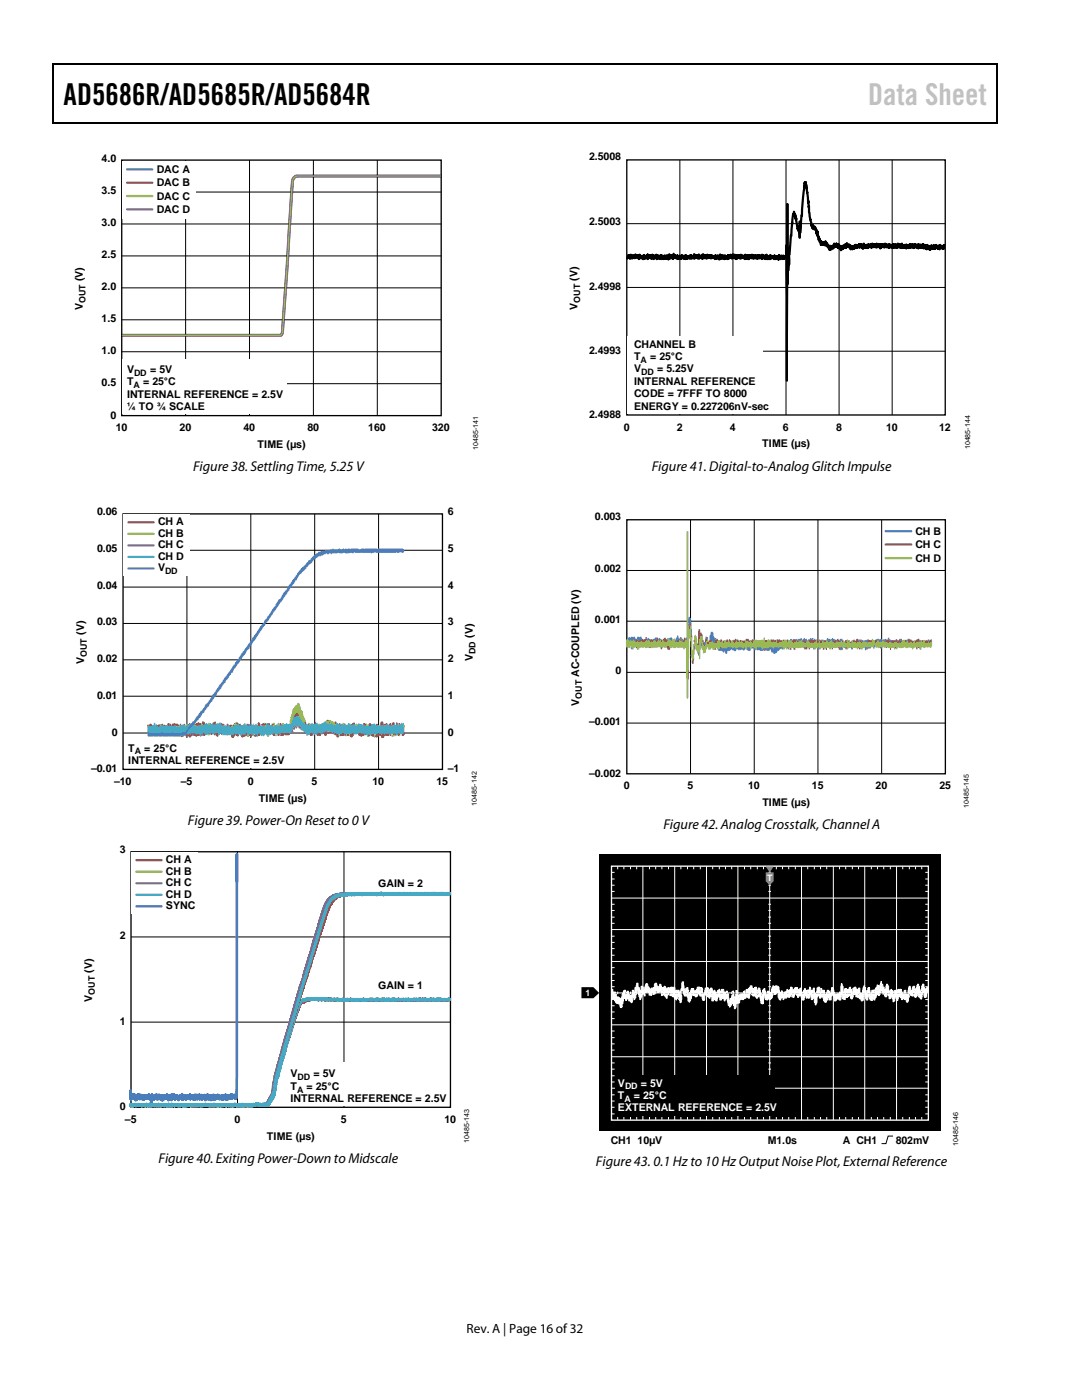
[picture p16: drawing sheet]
<svg xmlns="http://www.w3.org/2000/svg" width="216mm" height="279mm" viewBox="0 0 216 279" stroke-linecap="round" stroke-linejoin="round" font-family="sans-serif">
<defs><g id="words">
<text font-size="6" x="12.7" y="20.9">AD5686R/AD5685R/AD5684R</text>
<text font-size="6" fill="#c1c1c1" x="173.2" y="20.9">Data Sheet</text>
<g font-size="2.8">
<text x="38.5" y="94">Figure 38. Settling Time, 5.25 V</text>
<text x="130" y="94">Figure 41. Digital-to-Analog Glitch Impulse</text>
<text x="37.5" y="164.6">Figure 39. Power-On Reset to 0 V</text>
<text x="132.4" y="165.5">Figure 42. Analog Crosstalk, Channel A</text>
<text x="31.6" y="232.1">Figure 40. Exiting Power-Down to Midscale</text>
<text x="118.9" y="232.8">Figure 43. 0.1 Hz to 10 Hz Output Noise Plot, External Reference</text>
</g>
<text font-size="2.7" x="93.1" y="266">Rev. A | Page 16 of32</text>
<g font-size="2.1">
<text x="20.3" y="32.2">4.0</text>
<text x="31.3" y="34.5">DAC A</text>
<text x="117.5" y="32">2.5008</text>
<text x="20.3" y="38.6">3.5</text>
<text x="31.3" y="37.2">DAC B</text>
<text x="31.3" y="39.9">DAC C</text>
<text x="20.3" y="45.1">3.0</text>
<text x="31.3" y="42.6">DAC D</text>
<text x="117.5" y="45">2.5003</text>
<text x="20.3" y="51.5">2.5</text>
<text x="16.5" y="56.1" transform="rotate(-90 16.5 56.1)">(V)</text>
<text x="20.3" y="57.9">2.0</text>
<text x="115.2" y="56" transform="rotate(-90 115.2 56)">(V)</text>
<text x="117.5" y="57.8">2.4998</text>
<text x="16.5" y="61.9" transform="rotate(-90 16.5 61.9)">V</text>
<text x="20.3" y="64.3">1.5</text>
<text x="115.2" y="61.8" transform="rotate(-90 115.2 61.8)">V</text>
<text x="20.3" y="70.7">1.0</text>
<text x="117.5" y="70.6">2.4993</text>
<text x="126.5" y="69.4">CHANNEL B</text>
<text x="126.5" y="71.9">T</text>
<text x="129.7" y="71.9">= 25°C</text>
<text x="20.3" y="77.1">0.5</text>
<text x="25.3" y="76.9">T</text>
<text x="25.3" y="74.4">V</text>
<text x="28.5" y="76.9">= 25°C</text>
<text x="29.9" y="74.4">= 5V</text>
<text x="126.5" y="76.8">INTERNAL REFERENCE</text>
<text x="126.5" y="74.3">V</text>
<text x="131.1" y="74.3">= 5.25V</text>
<text x="22" y="83.5">0</text>
<text x="25.3" y="79.4">INTERNAL REFERENCE = 2.5V</text>
<text x="25.3" y="81.9">¼ TO ¾ SCALE</text>
<text x="117.5" y="83.4">2.4988</text>
<text x="126.5" y="79.3">CODE = 7FFF TO 8000</text>
<text x="126.5" y="81.8">ENERGY = 0.227206nV-sec</text>
<text x="23.1" y="86.1">10</text>
<text x="35.8" y="86.1">20</text>
<text x="48.6" y="86.1">40</text>
<text x="51.4" y="89.4">TIME (µs)</text>
<text x="61.3" y="86.1">80</text>
<text x="73.5" y="86.1">160</text>
<text x="86.2" y="86.1">320</text>
<text x="124.5" y="86">0</text>
<text x="135" y="86">2</text>
<text x="145.6" y="86">4</text>
<text x="152.1" y="89.3">TIME (µs)</text>
<text x="156.2" y="86">6</text>
<text x="166.8" y="86">8</text>
<text x="176.8" y="86">10</text>
<text x="187.4" y="86">12</text>
<text x="19.4" y="102.8">0.06</text>
<text x="31.5" y="104.9">CH A</text>
<text x="31.5" y="107.1">CH B</text>
<text x="89.4" y="102.8">6</text>
<text x="118.7" y="103.8">0.003</text>
<text x="182.6" y="106.8">CH B</text>
<text x="19.4" y="110.2">0.05</text>
<text x="31.5" y="111.7">CH D</text>
<text x="31.5" y="109.4">CH C</text>
<text x="89.4" y="110.2">5</text>
<text x="182.6" y="109.5">CH C</text>
<text x="182.6" y="112.1">CH D</text>
<text x="19.4" y="117.5">0.04</text>
<text x="31.5" y="114">V</text>
<text x="89.4" y="117.5">4</text>
<text x="118.7" y="114.1">0.002</text>
<text x="19.4" y="124.8">0.03</text>
<text x="89.4" y="124.8">3</text>
<text x="118.7" y="124.3">0.001</text>
<text x="16.8" y="126.7" transform="rotate(-90 16.8 126.7)">(V)</text>
<text x="94.3" y="127.3" transform="rotate(-90 94.3 127.3)">(V)</text>
<text x="94.3" y="131.9" transform="rotate(-90 94.3 131.9)">V</text>
<text x="16.8" y="132.5" transform="rotate(-90 16.8 132.5)">V</text>
<text x="19.4" y="132.2">0.02</text>
<text x="89.4" y="132.2">2</text>
<text x="115.6" y="135.1" transform="rotate(-90 115.6 135.1)">AC-COUPLED (V)</text>
<text x="122.8" y="134.6">0</text>
<text x="19.4" y="139.5">0.01</text>
<text x="89.4" y="139.5">1</text>
<text x="115.6" y="140.8" transform="rotate(-90 115.6 140.8)">V</text>
<text x="22.3" y="146.8">0</text>
<text x="89.4" y="146.8">0</text>
<text x="117.5" y="144.8">–0.001</text>
<text x="18.2" y="154.1">–0.01</text>
<text x="25.6" y="152.5">INTERNAL REFERENCE = 2.5V</text>
<text x="25.6" y="150">T</text>
<text x="28.8" y="150">= 25°C</text>
<text x="89.4" y="154.1">–1</text>
<text x="117.5" y="155">–0.002</text>
<text x="22.8" y="156.7">–10</text>
<text x="36.1" y="156.7">–5</text>
<text x="49.4" y="156.7">0</text>
<text x="51.7" y="160">TIME (µs)</text>
<text x="62.2" y="156.7">5</text>
<text x="74.3" y="156.7">10</text>
<text x="87.1" y="156.7">15</text>
<text x="124.5" y="157.5">0</text>
<text x="137.2" y="157.5">5</text>
<text x="149.3" y="157.5">10</text>
<text x="152.1" y="160.9">TIME (µs)</text>
<text x="162" y="157.5">15</text>
<text x="174.7" y="157.5">20</text>
<text x="187.4" y="157.5">25</text>
<text x="23.9" y="170.3">3</text>
<text x="33.1" y="172.3">CH A</text>
<text x="33.1" y="179.2">CH D</text>
<text x="33.1" y="174.6">CH B</text>
<text x="33.1" y="176.9">CH C</text>
<text x="75.5" y="177">GAIN = 2</text>
<text x="33.1" y="181.5">SYNC</text>
<text x="23.9" y="187.4">2</text>
<text x="18.4" y="194.2" transform="rotate(-90 18.4 194.2)">(V)</text>
<text x="75.5" y="197.4">GAIN = 1</text>
<text x="18.4" y="199.9" transform="rotate(-90 18.4 199.9)">V</text>
<text x="23.9" y="204.5">1</text>
<text x="58" y="215">V</text>
<text x="62.6" y="215">= 5V</text>
<text x="23.9" y="221.6">0</text>
<text x="58" y="217.5">T</text>
<text x="58" y="220">INTERNAL REFERENCE = 2.5V</text>
<text x="61.2" y="217.5">= 25°C</text>
<text x="24.9" y="224.1">–5</text>
<text x="46.8" y="224.1">0</text>
<text x="53.3" y="227.5">TIME (µs)</text>
<text x="68" y="224.1">5</text>
<text x="88.7" y="224.1">10</text>
<text x="121.9" y="228.2">CH1 10µV</text>
<text x="153.2" y="228.2">M1.0s</text>
<text x="168.2" y="228.2">A CH1</text>
<text x="178.7" y="228.2">802mV</text>
</g>
<g font-size="2.1" fill="#fff">
<text x="123.3" y="219.3">T</text>
<text x="123.3" y="221.8">EXTERNAL REFERENCE = 2.5V</text>
<text x="123.3" y="216.9">V</text>
<text x="126.5" y="219.3">= 25°C</text>
<text x="127.9" y="216.9">= 5V</text>
</g>
<g font-size="1.8">
<text x="17.1" y="60.5" transform="rotate(-90 17.1 60.5)">OUT</text>
<text x="115.7" y="60.4" transform="rotate(-90 115.7 60.4)">OUT</text>
<text x="26.6" y="77.5">A</text>
<text x="26.8" y="75">DD</text>
<text x="127.8" y="72.4">A</text>
<text x="127.9" y="74.9">DD</text>
<text x="32.9" y="114.6">DD</text>
<text x="17.3" y="131.1" transform="rotate(-90 17.3 131.1)">OUT</text>
<text x="94.9" y="130.5" transform="rotate(-90 94.9 130.5)">DD</text>
<text x="116.1" y="139.4" transform="rotate(-90 116.1 139.4)">OUT</text>
<text x="26.9" y="150.6">A</text>
<text x="18.9" y="198.5" transform="rotate(-90 18.9 198.5)">OUT</text>
<text x="59.4" y="215.6">DD</text>
<text x="59.3" y="218">A</text>
</g>
<g font-size="1.8" fill="#fff">
<text x="153.1" y="175.8">T</text>
<text x="116.8" y="198.8">1</text>
<text x="124.6" y="219.9">A</text>
<text x="124.7" y="217.4">DD</text>
</g>
<g font-size="1.4">
<text x="95.4" y="89.8" transform="rotate(-90 95.4 89.8)">10485-141</text>
<text x="193.6" y="89.7" transform="rotate(-90 193.6 89.7)">10485-144</text>
<text x="95.2" y="160.8" transform="rotate(-90 95.2 160.8)">10485-142</text>
<text x="193.3" y="161.3" transform="rotate(-90 193.3 161.3)">10485-145</text>
<text x="93.6" y="228.2" transform="rotate(-90 93.6 228.2)">10485-143</text>
<text x="191.2" y="228.7" transform="rotate(-90 191.2 228.7)">10485-146</text>
</g>
</g></defs>
<path d="M10.5 12.7h.3v1h-.3zM10.5 12.7h.3v.3h-.3zM133.3 12.7h.3v.3h-.3zM198.8 12.7h.2v1h-.2zM198.8 12.7h.2v.3h-.2zM10.5 24.4h.3v.2h-.3zM133.1 24.4h.2v.2h-.2zM198.8 24.4h.2v.2h-.2z" fill="#000"/>
<path d="M10.7 13.7v10.7M10.8 12.8h122.5M133.6 12.8h65.2M198.9 13.7v10.7M10.8 24.5h188" fill="none" stroke="#000" stroke-width=".25"/>
<path d="M87.9 35.1h-28.6a1.46 1.46 0 0 0-1 1.8l-1.9 28.8a1.15 1.15 0 0 1-.4 1.2h-31.5" fill="none" stroke="#7d60a0" stroke-width=".62"/>
<path d="M87.9 35.1h-28.6a1.46 1.46 0 0 0-1 1.8l-1.9 28.8a1.15 1.15 0 0 1-.4 1.2h-31.5" fill="none" stroke="#be4b48" stroke-width=".53"/>
<path d="M24.3 32h63.7v50.9h-63.7z" fill="none" stroke="#000" stroke-width=".27"/>
<path d="M24.3 38.3h63.7M37 32v50.9M49.8 32v50.9M62.5 32v50.9M75.3 32v50.9M24.3 57.4h63.7M24.3 51.1h63.7M24.3 44.7h63.7M24.3 76.6h63.7M24.3 70.2h63.7M24.3 63.8h63.7" fill="none" stroke="#000" stroke-width=".2"/>
<path d="M87.9 35.1h-28.6a1.46 1.46 0 0 0-1 1.8l-1.9 28.8a1.15 1.15 0 0 1-.4 1.2h-31.5" fill="none" stroke="#4a7ebb" stroke-width=".35"/>
<path d="M87.9 35.1h-28.6a1.46 1.46 0 0 0-1 1.8l-1.9 28.8a1.15 1.15 0 0 1-.4 1.2h-31.5" fill="none" stroke="#98b954" stroke-width=".2"/>
<g fill="#fff">
<path d="M24.5 32.1h14.6v11.5h-14.6z"/>
<path d="M24.5 71.8h32.7v10.8h-32.7z"/>
</g>
<path d="M25.4 33.8h5" fill="none" stroke="#4a7ebb" stroke-width=".44"/>
<path d="M25.4 36.5h5" fill="none" stroke="#be4b48" stroke-width=".44"/>
<path d="M25.4 39.1h5" fill="none" stroke="#98b954" stroke-width=".44"/>
<path d="M25.4 41.8h5" fill="none" stroke="#7d60a0" stroke-width=".44"/>
<path d="M24.6 102.6h63.7v51h-63.7z" fill="none" stroke="#000" stroke-width=".27"/>
<path d="M24.6 117.2h63.7M24.6 109.8h63.7M37.3 102.6v51M50 102.6v51M62.8 102.6v51M75.5 102.6v51M24.6 138.9h63.7M24.6 131.7h63.7M24.6 124.4h63.7M24.6 146.3h63.7" fill="none" stroke="#000" stroke-width=".2"/>
<path d="M24.7 102.7h13.2v12.3h-13.2z" fill="#fff"/>
<path d="M25.6 111.1h5.1" fill="none" stroke="#46aac5" stroke-width=".44"/>
<path d="M25.6 113.4h5.1" fill="none" stroke="#4a7ebb" stroke-width=".44"/>
<path d="M25.6 104.2h5.1" fill="none" stroke="#be4b48" stroke-width=".44"/>
<path d="M25.6 106.5h5.1" fill="none" stroke="#98b954" stroke-width=".44"/>
<path d="M25.6 108.8h5.1" fill="none" stroke="#7d60a0" stroke-width=".44"/>
<path d="M61.5 111.9l.4-.1 .2-.5h.2v-.2l.5-.3v-.2l.7-.3a.2 .2 0 0 1 .1-.2 .2 .2 0 0 1 .3 .1l.1-.3h.3l.1 .2 .1-.2h.3l.2-.2 1.3-.1v-.1h.2v.1h.4a.58 .58 0 0 0 .8-.1l.2 .1h.4l.2-.1 .2 .1 .2-.1h.9l.1 .1 .2-.1h.8a.52 .52 0 0 1 .7 .1h.3a.49 .49 0 0 1 .7-.1h7.3a.45 .45 0 0 1 .7 .2 .38 .38 0 0 1-.1 .5 .38 .38 0 0 1-.4 .1l-.2-.1v.1h-.2v-.1a.36 .36 0 0 1-.6 0v.1h-2.2v-.1a.18 .18 0 0 1-.2 .1 .18 .18 0 0 1-.2-.1v.1h-1.1a1.27 1.27 0 0 0-1.2 .2l-.2-.2h-1.7v-.1l-.1 .1h-1.6a.18 .18 0 0 1-.2 .2 .18 .18 0 0 1-.2-.2h-.5v.2l-.2-.2-.2 .2-.4-.2-2 .2-.1-.2v.2l-.6-.1-.1 .2a.28 .28 0 0 0-.3-.2 .28 .28 0 0 0-.3 .2l-.5-.2v.2h-.4v.2l-.7 .1v.2h-.1v-.2l-.1 .2h-.3l-.1 .2h-.2v.2l-.7 .4-.3 .6-.6 .3-.1 .4-.3 .1v.2h-.2l-.1 .4h-.3v.2l-.3 .1-.1 .3-.3 .1-.5 .9v.2l-.4 .1v.4h-.2v.3l-.4 .3v.3l-.3 .1-.3 .7h-.1l-.5 .9h-.2l-.1 .4h-.2l-.3 .7-.4 .4-1.1 1.7h-.1l-.3 .7h-.2l-.6 1.2-.6 .5-.1 .5-.3 .1-1.8 2.9-.2 .1-.5 .9h-.2l-.1 .6-.6 .4-.1 .5h-.2l-.3 .6h-.1l-.3 .6-.3 .1-.2 .6-.4 .4-.3 .6-.3 .2-.2 .7-.3 .1-.1 .4h-.2l-.5 .9h-.1l-.3 .3v.4l-.4 .1-.2 .6-.2 .1v.3l-.4 .3v.3h-.3l-.4 1-.3 .1-.5 .9-.2 .1-.4 .5v.4l-.3 .1v.2h-.2v.2l-.4 .3v.4l-.5 .3-.1 .3h-.2v.5h-.2l-.2 .4-.5 .4-.2 .2 .1 .5h-.4l-.3 .6-.6 .4-.3 .8-.3 .2h-.4v.2h-.3a.2 .2 0 0 0-.3-.2 .2 .2 0 0 0-.1 .2h-6.5l-.1-.2v-.6l.2-.4h.3v.2h1.7a.52 .52 0 0 0 .7-.2l.3 .2h1.7l.1-.2h.2v.2h1.8l.1-.2 .4 .1 .7-1.4h.1v-.2h.3l.1 .2v-.2h.3v-.3a.34 .34 0 0 0 .4-.4l.4-.6h.1l.3-.3 .1-.4h.2l.1-.3 .2-.1 .3-.6 .3-.1 .1-.6 .6-.3 .1-.5 .3-.1 .1-.4 .3-.4v-.2l.8-.7v-.3l.2-.2 .2-.4 .3-.1v-.4h.2l.2-.5h.2l.1-.4h.1l.2-.6 .4-.1 .4-.9 .3-.1 .7-1.3a.28 .28 0 0 0 .3-.1 .28 .28 0 0 0 0-.3l.3-.4 .1-.2 .3-.1 .1-.4 .2-.2 .5-.9 .3-.2 .2-.5 .3-.1 .4-.9h.2l.1-.4 .2-.1 .2-.6h.2l.2-.5 .3-.3 .3-.6 .4-.4 .2-.5h.2l.1-.3 .4-.4 .2-.6 .4-.2 .2-.6h.2l.1-.3h.2v-.3l.2-.2 .2-.5 .7-.7v-.4l.5-.6 .1-.3 .4-.1 .2-.7 .3-.2v-.3l.4-.2v-.2l.3-.2 .4-.9 .4-.3 .5-.9 .2-.1 .1-.4 .5-.4 .3-.7 .4-.3v-.3h.2l.3-.4h.2v-.2l.3-.1v-.2l.5-.4z" fill-rule="evenodd" fill="#4a7ebb"/>
<g fill="#46aac5">
<path d="M38.5 144.7l.4-.1 .1 .2h.5l.5-.1v-.2h.6v.2h.2v-.2h.2v-.2h.4v.2h.4v-.2h.4v.2h.1v-.2h.3v.2l.3 .2 .1-.4h.1l.2 .2v-.2h.5l.1-.2 .3 .2v.4l1.2 .1 .1 .3 .2-.2 .5 .1v-.2h.2l.1 .2 .3-.5h.6v-.2h.3v.4h.4h.4l.2-.4h.2l.2 .4 .2-.2v.2l.3 .1h.4v-.3h.3l.1 .2 .1-.2v.2h.5v.3l.1-.3 .4-.1 .4 .4 .1-.2 .3 .1 .2-.2 .6 .1v-.5h.4v.4l.7-.1 .4 .2v.2l.1-.3h.5v-.2h.2v.2h.8v-.2h.2l.1 .2v-.2h.5v-.2h.3l.1 .4v-.2h.3v-.2h.2l.3-.3 .3-1.2 .4 .2 .4-.3 .7 .3v.4l.4 .1v.5l.4 .1 .2 .4h.5v.2h.2v-.2h.3v.2l.1-.1a.19 .19 0 0 1 .1-.3 .19 .19 0 0 1 .2 .2h.4l.3-.2h.2l.1 .2 .4 .2v-.2h.3l.1-.2h.4v-.2l.3-.1 .5 .1v.2h.7v-.2h.2v.2h.3v.2h.3v.2l.1-.4h.2h.3v.2h.2l.1 .3 .2-.3h.3v-.2h.2v.2l.4 .3 .2-.2 .2 .1 .1-.4h.4l.2 .4h.5l.2-.4h.1l.1 .4h.4l.2-.4h.2v.2h.7v.2l.2-.1 .2 .2 .9-.1a.2 .2 0 0 0 .2 .1 .2 .2 0 0 0 .1-.3h.6v-.2h.1l.1 .4 .1-.2h.3v.3h1.7l.3-.1v-.2h.3v.2l.3 .1h.7l.1-.3h.2v.2h1v-.2h.3v-.2v.2h.1v-.2h.3l.1 .1v.6h.1l-.1 1.4h-.1v.2h-.7v-.2l-.4-.1-.1 .4h-.2l-.1-.3h-.4l-.1 .2h-.7v-.2l-.7 .2-.1-.2-.1 .3-.3-.3h-.3l-.1 .3-.2-.3h-.6v.2h-.5v.1h-.2v-.1h-.7l-.1 .2-.3-.1a.41 .41 0 0 1-.6-.2l-.1-.1-.1 .3h-.2l-.1-.3-.9-.1-.3 .3h-.6l-.2 .1-.1-.3h-.2v.2h-.9l-.1-.2v.2l-.3-.1-.1 .2h-.3v-.4l-.2 .3h-.5v-.2l-.1 .3-.3 .1-.1-.3-.3 .1v-.2l-.3-.1-.1-.2-.4 .2v-.2l-.2-.1-1-.1v.2h-.5l-.2 .3-.8-.2-.2 .4h-.2l-.1-.3-.1 .3h-.2a.41 .41 0 0 0-.4-.3 .41 .41 0 0 0-.4 .3h-.3a.18 .18 0 0 1-.2 .2 .18 .18 0 0 1-.1-.2h-.2l-.3-.5v.2l-.2-.5h-.5l-.1-.8h-.1l-.2-.3-.1 .3h-.2v-.2l-.1 .2h-.2v-.2l-.5 .2-.1 .4-.2 .3v.3l-.3 .4h-2l-.1 .3-.3-.3-.2 .2v.1l-.8-.3-.2 .3-.3-.1-.1 .1h-.6v.2l-.2-.1-.1-.2h-.2l-.2 .3h-.3l-.1-.2-.2 .2v-.2h-.2v-.3h-.3v.5l-.2 .2a.37 .37 0 0 0-.6-.4v-.3l-.2 .5-.3-.2v-.1l-.3 .1-.1-.3-.2 .3h-.4l-.1-.3-.1 .3h-.7l-.4 .2-.2-.3-.2 .2-.2-.4-.2 .3h-.3l-.1-.3-.2 .6h-.2l-.1-.3h-1.9l-.2-.3-.1 .2-.2-.2v.3h-.3l-.1-.3-.2-.1-.6 .1v.2h-.3l-.1-.2h-.2l-.1 .2-.2-.3-.3 .1a.28 .28 0 0 1 0 .3 .28 .28 0 0 1-.3 0h-.3l-.1-.5-.7 .4-.1 .5v-.3h-.2v-.4l-.1 .2h-.5v.1h-.1l-.1-.4h-.9l-.1 .4h-.2v-.1h-.6l.3-.8 .7-.7v-.1l.3-.1z" fill-rule="evenodd"/>
<path d="M29.6 144.8h1l.1-.5h.3v.5l.4-.1 .1 .3 .7-.2a.46 .46 0 0 1 .7 .2l.1-.3 1.1 .1a.2 .2 0 0 1 .3-.1 .2 .2 0 0 1 .1 .3h.1l.1-.3h.3v.3h.3v-.2h.2l.1 .2a.45 .45 0 0 1 .7-.3l.3-.2v.2l.4 .1v.2h.2l.1-.3h.4a.2 .2 0 0 1 0-.3 .2 .2 0 0 1 .3 .1l-.3 .6h-.1l-.5 .9-.6 .2h-1.3a.38 .38 0 0 1-.6-.1l-.3 .2h-1.3a1.5 1.5 0 0 0-1.5 0h-1.7v-.2h-.2l-.2 .3v-1.3z" fill-rule="evenodd"/>
</g>
<path d="M59.5 140.4l.4 .7 .1 .7h.1l.2 .2 .1 .9 .3 .6 .1 .1 .1 .7-.1-.1-.4-.1v-.5a.34 .34 0 0 1-.4-.4l-.1-.3-.6-.2v-.3h-.2a.33 .33 0 0 1 0 .4 .33 .33 0 0 1-.4 .1l-.2-.1-.1 .7-.2 .1-.3 .7v-.5l.6-1.7v-.5l.3-.3 .2-.4 .3-.1z" fill-rule="evenodd" fill="#98b954"/>
<path d="M59.5 140.4l.4 .7 .1 .7h.1l.2 .2 .1 .9 .3 .6 .1 .1 .1 .7-.1-.1-.4-.1v-.5a.34 .34 0 0 1-.4-.4l-.1-.3-.6-.2v-.3h-.2a.33 .33 0 0 1 0 .4 .33 .33 0 0 1-.4 .1l-.2-.1-.1 .7-.2 .1-.3 .7v-.5l.6-1.7v-.5l.3-.3 .2-.4 .3-.1z" fill="none" stroke="#98b954" stroke-width=".2"/>
<path d="M65.1 143.9h1v.3l-.1 .1h-.2v-.1h-.4v.1v-.1l-.4-.1z" fill-rule="evenodd" fill="#98b954"/>
<path d="M65.1 143.9h1v.3l-.1 .1h-.2v-.1h-.4v.1v-.1l-.4-.1z" fill="none" stroke="#98b954" stroke-width=".2"/>
<path d="M66.3 144l.2 .3h-.2z" fill-rule="evenodd" fill="#98b954"/>
<path d="M66.3 144l.2 .3h-.2z" fill="none" stroke="#98b954" stroke-width=".2"/>
<path d="M47.1 144.2l.2 .3-.3 .1-.1-.3h.2z" fill-rule="evenodd" fill="#98b954"/>
<path d="M47.1 144.2l.2 .3-.3 .1-.1-.3h.2z" fill="none" stroke="#98b954" stroke-width=".2"/>
<path d="M66.6 144.2v.1h.2l.2 .3-.5-.1z" fill-rule="evenodd" fill="#98b954"/>
<path d="M66.6 144.2v.1h.2l.2 .3-.5-.1z" fill="none" stroke="#98b954" stroke-width=".2"/>
<path d="M40.3 144.3l.1 .2z" fill-rule="evenodd" fill="#98b954"/>
<path d="M40.3 144.3l.1 .2z" fill="none" stroke="#98b954" stroke-width=".2"/>
<path d="M41.6 144.3l.1 .2z" fill-rule="evenodd" fill="#98b954"/>
<path d="M41.6 144.3l.1 .2z" fill="none" stroke="#98b954" stroke-width=".2"/>
<path d="M52.5 144.5h.3v-.2l.1 .5v-.2h-.3l-.1 .2z" fill-rule="evenodd" fill="#98b954"/>
<path d="M52.5 144.5h.3v-.2l.1 .5v-.2h-.3l-.1 .2z" fill="none" stroke="#98b954" stroke-width=".2"/>
<path d="M54.7 144.3v.2a.2 .2 0 0 1 0 .3 .2 .2 0 0 1-.2 .1v-.4h.2z" fill-rule="evenodd" fill="#98b954"/>
<path d="M54.7 144.3v.2a.2 .2 0 0 1 0 .3 .2 .2 0 0 1-.2 .1v-.4h.2z" fill="none" stroke="#98b954" stroke-width=".2"/>
<path d="M55.5 144.3l.2 .3-.3 .2z" fill-rule="evenodd" fill="#98b954"/>
<path d="M55.5 144.3l.2 .3-.3 .2z" fill="none" stroke="#98b954" stroke-width=".2"/>
<path d="M56.4 144.3l.2 .3h-.3z" fill-rule="evenodd" fill="#98b954"/>
<path d="M56.4 144.3l.2 .3h-.3z" fill="none" stroke="#98b954" stroke-width=".2"/>
<path d="M61.6 144.3l.1 .3h-.2z" fill-rule="evenodd" fill="#98b954"/>
<path d="M61.6 144.3l.1 .3h-.2z" fill="none" stroke="#98b954" stroke-width=".2"/>
<path d="M68.5 144.3l.2 .3h-.2z" fill-rule="evenodd" fill="#98b954"/>
<path d="M68.5 144.3l.2 .3h-.2z" fill="none" stroke="#98b954" stroke-width=".2"/>
<g fill="#98b954" stroke="#98b954" stroke-width=".2">
<path d="M40.2 144.5l.1 .1z" fill-rule="evenodd"/>
<path d="M41.5 144.5l.1 .1z" fill-rule="evenodd"/>
<path d="M63.6 144.5l.2 .1z" fill-rule="evenodd"/>
</g>
<path d="M70 144.5h.1" fill="none" stroke="#98b954" stroke-width=".2"/>
<path d="M71.1 144.5l.1 .1z" fill-rule="evenodd" fill="#98b954" stroke="#98b954" stroke-width=".2"/>
<path d="M72.9 144.6l.3-.1v.3h-.3z" fill-rule="evenodd" fill="#98b954"/>
<path d="M72.9 144.6l.3-.1v.3h-.3z" fill="none" stroke="#98b954" stroke-width=".2"/>
<path d="M31.9 144.6l.1 .2z" fill-rule="evenodd" fill="#98b954"/>
<path d="M31.9 144.6l.1 .2z" fill="none" stroke="#98b954" stroke-width=".2"/>
<path d="M36.9 144.8h.3v-.2v.3z" fill-rule="evenodd" fill="#98b954"/>
<path d="M36.9 144.8h.3v-.2v.3z" fill="none" stroke="#98b954" stroke-width=".2"/>
<path d="M38.9 144.6h.2v.2h-.2z" fill-rule="evenodd" fill="#98b954" stroke="#98b954" stroke-width=".2"/>
<path d="M44.4 144.6v.2z" fill-rule="evenodd" fill="#98b954"/>
<path d="M44.4 144.6v.2z" fill="none" stroke="#98b954" stroke-width=".2"/>
<path d="M71 144.6l.1 .2z" fill-rule="evenodd" fill="#98b954"/>
<path d="M71 144.6l.1 .2z" fill="none" stroke="#98b954" stroke-width=".2"/>
<path d="M31.7 144.8l.1 .1z" fill-rule="evenodd" fill="#98b954"/>
<path d="M31.7 144.8l.1 .1z" fill="none" stroke="#98b954" stroke-width=".2"/>
<path d="M35.6 144.8l.1 .3z" fill-rule="evenodd" fill="#98b954"/>
<path d="M35.6 144.8l.1 .3z" fill="none" stroke="#98b954" stroke-width=".2"/>
<g fill="#98b954" stroke="#98b954" stroke-width=".2">
<path d="M39.3 144.8l.1 .1z" fill-rule="evenodd"/>
<path d="M46.2 144.8l.2 .1z" fill-rule="evenodd"/>
</g>
<path d="M53 144.8v.1z" fill-rule="evenodd" fill="#98b954"/>
<path d="M53 144.8v.1z" fill="none" stroke="#98b954" stroke-width=".2"/>
<path d="M80.6 144.8l.1 .3z" fill-rule="evenodd" fill="#98b954" stroke="#98b954" stroke-width=".2"/>
<path d="M46.1 144.9v.2z" fill-rule="evenodd" fill="#98b954"/>
<path d="M46.1 144.9v.2z" fill="none" stroke="#98b954" stroke-width=".2"/>
<path d="M63.7 146.5l.1 .1z" fill-rule="evenodd" fill="#98b954" stroke="#98b954" stroke-width=".2"/>
<path d="M41.5 146.6h.3z" fill-rule="evenodd" fill="#98b954"/>
<path d="M41.5 146.6h.3z" fill="none" stroke="#98b954" stroke-width=".2"/>
<path d="M42.9 146.6h.2z" fill-rule="evenodd" fill="#98b954"/>
<path d="M42.9 146.6h.2z" fill="none" stroke="#98b954" stroke-width=".2"/>
<path d="M49.8 146.6h.1" fill="none" stroke="#98b954" stroke-width=".2"/>
<path d="M63.4 146.6h.1z" fill-rule="evenodd" fill="#98b954"/>
<path d="M63.4 146.6h.1z" fill="none" stroke="#98b954" stroke-width=".2"/>
<path d="M75.5 146.6h.1z" fill-rule="evenodd" fill="#98b954"/>
<path d="M75.5 146.6h.1z" fill="none" stroke="#98b954" stroke-width=".2"/>
<g fill="#98b954" stroke="#98b954" stroke-width=".2">
<path d="M76.3 146.6h.1z" fill-rule="evenodd"/>
<path d="M77.4 146.6h.1z" fill-rule="evenodd"/>
</g>
<path d="M68.9 146.7l.3-.1v.2z" fill-rule="evenodd" fill="#98b954"/>
<path d="M68.9 146.7l.3-.1v.2z" fill="none" stroke="#98b954" stroke-width=".2"/>
<path d="M50.8 146.7v.1z" fill-rule="evenodd" fill="#98b954"/>
<path d="M50.8 146.7v.1z" fill="none" stroke="#98b954" stroke-width=".2"/>
<path d="M54.9 146.7l.2 .1z" fill-rule="evenodd" fill="#98b954"/>
<path d="M54.9 146.7l.2 .1z" fill="none" stroke="#98b954" stroke-width=".2"/>
<path d="M67.8 146.7l.1 .1z" fill-rule="evenodd" fill="#98b954"/>
<path d="M67.8 146.7l.1 .1z" fill="none" stroke="#98b954" stroke-width=".2"/>
<path d="M69.6 146.7l.2 .1z" fill-rule="evenodd" fill="#98b954"/>
<path d="M69.6 146.7l.2 .1z" fill="none" stroke="#98b954" stroke-width=".2"/>
<path d="M74 146.8h.1" fill="none" stroke="#98b954" stroke-width=".2"/>
<path d="M74.6 146.7l.3 .2-.1 .2h-.1z" fill-rule="evenodd" fill="#98b954"/>
<path d="M74.6 146.7l.3 .2-.1 .2h-.1z" fill="none" stroke="#98b954" stroke-width=".2"/>
<path d="M75 146.7l.1 .1z" fill-rule="evenodd" fill="#98b954" stroke="#98b954" stroke-width=".2"/>
<path d="M78.2 146.7l.3 .1-.3 .1z" fill-rule="evenodd" fill="#98b954"/>
<path d="M78.2 146.7l.3 .1-.3 .1z" fill="none" stroke="#98b954" stroke-width=".2"/>
<path d="M78.6 146.7l.2 .1z" fill-rule="evenodd" fill="#98b954"/>
<path d="M78.6 146.7l.2 .1z" fill="none" stroke="#98b954" stroke-width=".2"/>
<path d="M79 146.8h.1" fill="none" stroke="#98b954" stroke-width=".2"/>
<path d="M79.7 146.7l.1 .1z" fill-rule="evenodd" fill="#98b954" stroke="#98b954" stroke-width=".2"/>
<path d="M49.3 146.9h.3z" fill-rule="evenodd" fill="#98b954"/>
<path d="M49.3 146.9h.3z" fill="none" stroke="#98b954" stroke-width=".2"/>
<path d="M53.4 146.9h.2z" fill-rule="evenodd" fill="#98b954"/>
<path d="M53.4 146.9h.2z" fill="none" stroke="#98b954" stroke-width=".2"/>
<path d="M73.3 146.9h.2z" fill-rule="evenodd" fill="#98b954"/>
<path d="M73.3 146.9h.2z" fill="none" stroke="#98b954" stroke-width=".2"/>
<g fill="#7d60a0">
<path d="M46.7 146.6v.2z"/>
<path d="M59.2 142.7l.1 .1z" fill-rule="evenodd"/>
<path d="M59.4 142.8h.1z" fill-rule="evenodd"/>
<path d="M58.9 142.9l.1 .1z" fill-rule="evenodd"/>
<path d="M60.8 144.1v.2z" fill-rule="evenodd"/>
<path d="M62.9 144.1h.2v.3h-.3z" fill-rule="evenodd"/>
<path d="M65.7 144.1l.1 .2z" fill-rule="evenodd"/>
<path d="M79.1 144.1h.2l.1 .6h-.4z" fill-rule="evenodd"/>
<path d="M37.8 144.3h.1z" fill-rule="evenodd"/>
<path d="M44.1 144.3l.1 .1z" fill-rule="evenodd"/>
<path d="M47.3 144.3h.2l-.1 .2z" fill-rule="evenodd"/>
<path d="M53.1 144.3v.1z" fill-rule="evenodd"/>
<path d="M53.3 144.3l.1 .1z" fill-rule="evenodd"/>
<path d="M60.8 144.3l.1 .1z" fill-rule="evenodd"/>
<path d="M80.1 144.3h.1v.2h-.1z" fill-rule="evenodd"/>
<path d="M36.7 144.4l.2 .1v.3l-.3-.1z" fill-rule="evenodd"/>
<path d="M44.2 144.4l.1 .3z" fill-rule="evenodd"/>
<path d="M45.3 144.4a.45 .45 0 0 1 .4 .6l-.2 .1-.1-.3h-.2z" fill-rule="evenodd"/>
<path d="M46.8 144.4l.1 .1z" fill-rule="evenodd"/>
<path d="M48.9 144.4h.3v.3z" fill-rule="evenodd"/>
<path d="M50.5 144.4h.2l-.1 .3z" fill-rule="evenodd"/>
<path d="M51 144.4h.2l-.1 .6-.2-.3z" fill-rule="evenodd"/>
<path d="M53 144.4l.1 .3z" fill-rule="evenodd"/>
<path d="M53.4 144.4l.2 .3h-.2z" fill-rule="evenodd"/>
<path d="M54.2 144.4l.3 .1v.3l-.3-.1z" fill-rule="evenodd"/>
<path d="M61.8 144.4h.2v.3z" fill-rule="evenodd"/>
<path d="M67.6 144.4l.4 .1v.2h-.3z" fill-rule="evenodd"/>
<path d="M68 144.4l.1 .1z" fill-rule="evenodd"/>
<path d="M68.8 144.4h.2l-.1 .4-.2-.1z" fill-rule="evenodd"/>
<path d="M70.2 144.4l.1 .1z" fill-rule="evenodd"/>
<path d="M75.9 144.4l.3 .1v.2h-.4z" fill-rule="evenodd"/>
<path d="M78.6 144.4v.1z" fill-rule="evenodd"/>
<path d="M31.1 144.5h.2l-.1 .3h-.2z" fill-rule="evenodd"/>
<path d="M32.3 144.5v.2z" fill-rule="evenodd"/>
<path d="M32.4 144.5l.1 .2z" fill-rule="evenodd"/>
<path d="M34.3 144.5l.1 .2z" fill-rule="evenodd"/>
<path d="M34.7 144.5l.1 .2z" fill-rule="evenodd"/>
<path d="M37.5 144.5l.1 .1z" fill-rule="evenodd"/>
<path d="M39.6 144.5l.1 .2z" fill-rule="evenodd"/>
<path d="M39.8 144.5v.2z" fill-rule="evenodd"/>
<path d="M39.9 144.5l.1 .2z" fill-rule="evenodd"/>
<path d="M40.6 144.5h.2v.2h-.2z" fill-rule="evenodd"/>
<path d="M44.5 144.5h.3v.3h-.2z" fill-rule="evenodd"/>
<path d="M46.6 144.5h.2v.2h-.2z" fill-rule="evenodd"/>
<path d="M47.7 144.5l.1 .2z" fill-rule="evenodd"/>
<path d="M49.3 144.5h.2v.2h-.2z" fill-rule="evenodd"/>
<path d="M49.7 144.5l.3 .1-.1 .2z" fill-rule="evenodd"/>
<path d="M51.6 144.5v.2z" fill-rule="evenodd"/>
<path d="M52 144.5h.3l.1 .3h-.5z" fill-rule="evenodd"/>
<path d="M53.8 144.5h.1v.2h-.1z" fill-rule="evenodd"/>
<path d="M55.9 144.5h.2v.2h-.2z" fill-rule="evenodd"/>
<path d="M61.6 144.5v.2z" fill-rule="evenodd"/>
<path d="M70.1 144.5h.1v.2h-.1z" fill-rule="evenodd"/>
<path d="M70.3 144.5h.2v.2h-.2z" fill-rule="evenodd"/>
<path d="M70.9 144.5v.2z" fill-rule="evenodd"/>
<path d="M72.6 144.5l.1 .2z" fill-rule="evenodd"/>
<path d="M73.5 144.5h.2v.2l-.4 .1z" fill-rule="evenodd"/>
<path d="M73.9 144.5v.2z" fill-rule="evenodd"/>
<path d="M76.4 144.5h.2v.2h-.2z" fill-rule="evenodd"/>
<path d="M76.7 144.5h.2v.3z" fill-rule="evenodd"/>
<path d="M77.6 144.5h.3v.3l-.3-.1z" fill-rule="evenodd"/>
<path d="M29.4 144.7h.2v.3l-.3 .1z" fill-rule="evenodd"/>
<path d="M31.4 144.7l.1 .1z" fill-rule="evenodd"/>
<path d="M32.8 144.7l.1 .1z" fill-rule="evenodd"/>
<path d="M33.6 144.7l.1 .1z" fill-rule="evenodd"/>
<path d="M45.7 144.7l.2 .1z" fill-rule="evenodd"/>
<path d="M46.5 144.7l.1 .1z" fill-rule="evenodd"/>
<path d="M49.5 144.7l.2 .1z" fill-rule="evenodd"/>
<path d="M51.6 144.7l.2 .1z" fill-rule="evenodd"/>
<path d="M52.6 144.7l.3 .1z" fill-rule="evenodd"/>
<path d="M59.7 144.7l.2 .3h.1l.1 .8-.1-.1v-.3h-.4l-.2-.3z" fill-rule="evenodd"/>
<path d="M73.7 144.7l.1 .1z" fill-rule="evenodd"/>
<path d="M76.2 144.7v.1z" fill-rule="evenodd"/>
<path d="M31.5 144.8l.1 .2z" fill-rule="evenodd"/>
<path d="M31.7 144.8v.2z" fill-rule="evenodd"/>
<path d="M32.7 144.8l.1 .2z" fill-rule="evenodd"/>
<path d="M45.9 144.8l.1 .2z" fill-rule="evenodd"/>
<path d="M46.4 144.8v.2z" fill-rule="evenodd"/>
<path d="M51.8 144.8l.1 .2z" fill-rule="evenodd"/>
<path d="M54.6 144.8v.2z" fill-rule="evenodd"/>
<path d="M58.5 145h.3v-.2l.5 .2v-.2h.1l-.1 .6-.4-.2-.1 .5-.3-.2v.2v.4h-.3v-.3l.3-.3z" fill-rule="evenodd"/>
<path d="M63.8 146.3h.1a.23 .23 0 0 0 .2 .2 .23 .23 0 0 0 .2-.2l.2-.2h.5v-.2h.5l.7 .3h-1.1l-.2 .3h-.2l-.1-.2-.1 .1a.33 .33 0 0 1-.6 0l-.1 .1z" fill-rule="evenodd"/>
<path d="M80.6 146.1l.1 .3z" fill-rule="evenodd"/>
<path d="M66.5 146.1l.5 .4-.5 .1z" fill-rule="evenodd"/>
<path d="M40.8 146.2l.1 .5h-.1l-.1-.2z" fill-rule="evenodd"/>
<path d="M60.8 146.2v.1z" fill-rule="evenodd"/>
<path d="M63.5 146.2l.1 .2z" fill-rule="evenodd"/>
<path d="M38.1 146.3h.2a.59 .59 0 0 1 .8 .3l.1 .2h-.2l-.2-.2a.24 .24 0 0 1-.1 .2 .24 .24 0 0 1-.3 0l-.3-.2h-.1z" fill-rule="evenodd"/>
<path d="M40.2 146.5l.3-.2 .2 .1v.3l-.2 .1a.23 .23 0 0 1-.3-.1 .23 .23 0 0 1 0-.2z" fill-rule="evenodd"/>
<path d="M41.6 146.3l.1 .2z" fill-rule="evenodd"/>
<path d="M43.1 146.3l.1 .1z" fill-rule="evenodd"/>
<path d="M56.3 146.4l.2-.1h.6l-.2 .3z" fill-rule="evenodd"/>
<path d="M62.2 146.3l.4 .2-.1 .3-.4-.1-.1-.2z" fill-rule="evenodd"/>
<path d="M71.7 146.3l.1 .1z" fill-rule="evenodd"/>
<path d="M79.4 146.3l.4 .2-.2 .2h-.3z" fill-rule="evenodd"/>
<path d="M43.1 146.4v.1z" fill-rule="evenodd"/>
<path d="M58 146.4l.1 .1z" fill-rule="evenodd"/>
<path d="M63.4 146.4l.1 .1z" fill-rule="evenodd"/>
<path d="M68.4 146.4l.1 .1z" fill-rule="evenodd"/>
<path d="M75.5 146.4l.1 .1z" fill-rule="evenodd"/>
<path d="M78.6 146.4l.3 .2h-.4z" fill-rule="evenodd"/>
<path d="M42.2 146.4l.2 .2z" fill-rule="evenodd"/>
<path d="M57.2 146.5h.2z" fill-rule="evenodd"/>
<path d="M61.8 146.5h.2z" fill-rule="evenodd"/>
<path d="M67.7 146.5l.1 .1z" fill-rule="evenodd"/>
<path d="M71.9 146.4h.5v.2v-.1v.2l-.2 .1z" fill-rule="evenodd"/>
<path d="M72.8 146.5l.2-.1 .1 .3h-.4z" fill-rule="evenodd"/>
<path d="M75.6 146.5h.4v.1a.2 .2 0 0 1-.3 .1 .2 .2 0 0 1-.1-.2z" fill-rule="evenodd"/>
<path d="M76.4 146.5h.2v.1z" fill-rule="evenodd"/>
<path d="M77.6 146.5h.2v.1h.3v.1h-.5z" fill-rule="evenodd"/>
<path d="M55.6 146.5l.1 .1z" fill-rule="evenodd"/>
<path d="M63.1 146.5h.2v.2l-.2-.1z" fill-rule="evenodd"/>
<path d="M67.2 146.5l.1 .1z" fill-rule="evenodd"/>
<path d="M68.3 146.5l.1 .1z" fill-rule="evenodd"/>
<path d="M68.8 146.5l.1 .1z" fill-rule="evenodd"/>
<path d="M69.2 146.5h.1z" fill-rule="evenodd"/>
<path d="M80.5 146.5l.1 .1z" fill-rule="evenodd"/>
<path d="M37.2 146.6h.5v.2h-.5z" fill-rule="evenodd"/>
<path d="M39.3 146.6h.2z" fill-rule="evenodd"/>
<path d="M46.7 146.6h.1z" fill-rule="evenodd"/>
<path d="M47.2 146.6h.1z" fill-rule="evenodd"/>
<path d="M49.1 146.6h.1z" fill-rule="evenodd"/>
<path d="M49.9 146.6h.1z" fill-rule="evenodd"/>
<path d="M61.1 146.6h.2l.1 .2h-.3z" fill-rule="evenodd"/>
<path d="M68.5 146.6v.1l.3-.1v.2h-.3z" fill-rule="evenodd"/>
<path d="M69.3 146.6h.1z" fill-rule="evenodd"/>
<path d="M69.9 146.6h.2z" fill-rule="evenodd"/>
<path d="M72.4 146.6h.1z" fill-rule="evenodd"/>
<path d="M74.1 146.6h.5l-.5 .2z" fill-rule="evenodd"/>
<path d="M80.2 146.6h.3z" fill-rule="evenodd"/>
<path d="M37.7 146.6l.1 .1z" fill-rule="evenodd"/>
<path d="M37.9 146.6l.1 .1z" fill-rule="evenodd"/>
<path d="M50.1 146.6l.1 .1z" fill-rule="evenodd"/>
<path d="M55.9 146.6l.1 .1z" fill-rule="evenodd"/>
<path d="M70.4 146.6l.1 .1z" fill-rule="evenodd"/>
<path d="M47.4 146.7l.1 .1z" fill-rule="evenodd"/>
<path d="M48.5 146.7v.1z" fill-rule="evenodd"/>
<path d="M48.7 146.7l.2 .1z" fill-rule="evenodd"/>
<path d="M50 146.7l.1 .1z" fill-rule="evenodd"/>
<path d="M50.9 146.7l.3 .1z" fill-rule="evenodd"/>
<path d="M67.3 146.7l.1 .1z" fill-rule="evenodd"/>
<path d="M73.6 146.7l.1 .1z" fill-rule="evenodd"/>
<path d="M76.2 146.7v.1z" fill-rule="evenodd"/>
<path d="M45.3 146.8h.2z" fill-rule="evenodd"/>
<path d="M36.2 146.9l.1 .1z" fill-rule="evenodd"/>
<path d="M46.3 146.9l.1 .1z" fill-rule="evenodd"/>
<path d="M46.4 147l.1 .1z" fill-rule="evenodd"/>
<circle cx="77.3" cy="146.6" r=".14"/>
</g>
<path d="M59.2 142.3l.1 .1v.3l-.2 .1z" fill-rule="evenodd" fill="#be4b48"/>
<path d="M59.2 142.3l.1 .1v.3l-.2 .1z" fill="none" stroke="#be4b48" stroke-width=".2"/>
<path d="M59.3 142.7l.2 .1z" fill-rule="evenodd" fill="#be4b48"/>
<path d="M59.3 142.7l.2 .1z" fill="none" stroke="#be4b48" stroke-width=".2"/>
<path d="M59 142.8h.1z" fill-rule="evenodd" fill="#be4b48" stroke="#be4b48" stroke-width=".2"/>
<path d="M58.8 142.8l.1 .2z" fill-rule="evenodd" fill="#be4b48"/>
<path d="M58.8 142.8l.1 .2z" fill="none" stroke="#be4b48" stroke-width=".2"/>
<path d="M65.4 143.7v.1z" fill-rule="evenodd" fill="#be4b48" stroke="#be4b48" stroke-width=".2"/>
<path d="M40.4 144.1h.3l.1 .4-.4-.1z" fill-rule="evenodd" fill="#be4b48"/>
<path d="M40.4 144.1h.3l.1 .4-.4-.1z" fill="none" stroke="#be4b48" stroke-width=".2"/>
<path d="M42.9 144.1l.1 .2z" fill-rule="evenodd" fill="#be4b48"/>
<path d="M42.9 144.1l.1 .2z" fill="none" stroke="#be4b48" stroke-width=".2"/>
<path d="M66.9 144.1h.1v.3z" fill-rule="evenodd" fill="#be4b48"/>
<path d="M66.9 144.1h.1v.3z" fill="none" stroke="#be4b48" stroke-width=".2"/>
<path d="M76.1 144.1h.2l.1 .6-.4-.2z" fill-rule="evenodd" fill="#be4b48"/>
<path d="M76.1 144.1h.2l.1 .6-.4-.2z" fill="none" stroke="#be4b48" stroke-width=".2"/>
<path d="M39.2 144.4l.2 .1 .1-.2h.2l.1 .2h-.2v.2h-.5z" fill-rule="evenodd" fill="#be4b48"/>
<path d="M39.2 144.4l.2 .1 .1-.2h.2l.1 .2h-.2v.2h-.5z" fill="none" stroke="#be4b48" stroke-width=".2"/>
<path d="M42.5 144.3l.1 .1z" fill-rule="evenodd" fill="#be4b48"/>
<path d="M42.5 144.3l.1 .1z" fill="none" stroke="#be4b48" stroke-width=".2"/>
<path d="M42.8 144.3l.1 .2z" fill-rule="evenodd" fill="#be4b48"/>
<path d="M42.8 144.3l.1 .2z" fill="none" stroke="#be4b48" stroke-width=".2"/>
<path d="M47.3 144.3l.1 .1z" fill-rule="evenodd" fill="#be4b48"/>
<path d="M47.3 144.3l.1 .1z" fill="none" stroke="#be4b48" stroke-width=".2"/>
<path d="M51.6 144.3h.1l.1 .5h-.2l-.1-.3z" fill-rule="evenodd" fill="#be4b48"/>
<path d="M51.6 144.3h.1l.1 .5h-.2l-.1-.3z" fill="none" stroke="#be4b48" stroke-width=".2"/>
<path d="M60.9 144.3l.1 .1z" fill-rule="evenodd" fill="#be4b48"/>
<path d="M60.9 144.3l.1 .1z" fill="none" stroke="#be4b48" stroke-width=".2"/>
<path d="M70.6 144.3l.1 .1-.2 .1z" fill-rule="evenodd" fill="#be4b48"/>
<path d="M70.6 144.3l.1 .1-.2 .1z" fill="none" stroke="#be4b48" stroke-width=".2"/>
<path d="M78.4 144.3h.2l-.1 .4h-.2z" fill-rule="evenodd" fill="#be4b48"/>
<path d="M78.4 144.3h.2l-.1 .4h-.2z" fill="none" stroke="#be4b48" stroke-width=".2"/>
<path d="M33.5 144.4h.3v.3h-.3z" fill-rule="evenodd" fill="#be4b48"/>
<path d="M33.5 144.4h.3v.3h-.3z" fill="none" stroke="#be4b48" stroke-width=".2"/>
<path d="M34.4 144.5l.2 .2v-.2l.3-.1-.3 .4-.2-.1z" fill-rule="evenodd" fill="#be4b48"/>
<path d="M34.4 144.5l.2 .2v-.2l.3-.1-.3 .4-.2-.1z" fill="none" stroke="#be4b48" stroke-width=".2"/>
<path d="M39.9 144.4l.1 .1z" fill-rule="evenodd" fill="#be4b48"/>
<path d="M39.9 144.4l.1 .1z" fill="none" stroke="#be4b48" stroke-width=".2"/>
<path d="M42.6 144.4l.1 .1z" fill-rule="evenodd" fill="#be4b48" stroke="#be4b48" stroke-width=".2"/>
<path d="M52.4 144.4h.2v.3h-.3z" fill-rule="evenodd" fill="#be4b48"/>
<path d="M52.4 144.4h.2v.3h-.3z" fill="none" stroke="#be4b48" stroke-width=".2"/>
<path d="M53.6 144.4l.2 .1z" fill-rule="evenodd" fill="#be4b48" stroke="#be4b48" stroke-width=".2"/>
<path d="M55.9 144.4h.2v.3z" fill-rule="evenodd" fill="#be4b48"/>
<path d="M55.9 144.4h.2v.3z" fill="none" stroke="#be4b48" stroke-width=".2"/>
<path d="M67.8 144.4v.1z" fill-rule="evenodd" fill="#be4b48" stroke="#be4b48" stroke-width=".2"/>
<path d="M72.5 144.4l.5 .1v.2h-.3z" fill-rule="evenodd" fill="#be4b48"/>
<path d="M72.5 144.4l.5 .1v.2h-.3z" fill="none" stroke="#be4b48" stroke-width=".2"/>
<path d="M73.7 144.4h.2v.4l-.2-.1z" fill-rule="evenodd" fill="#be4b48"/>
<path d="M73.7 144.4h.2v.4l-.2-.1z" fill="none" stroke="#be4b48" stroke-width=".2"/>
<path d="M77 144.4l.2 .1z" fill-rule="evenodd" fill="#be4b48" stroke="#be4b48" stroke-width=".2"/>
<path d="M77.8 144.4h.2v.3h-.2z" fill-rule="evenodd" fill="#be4b48"/>
<path d="M77.8 144.4h.2v.3h-.2z" fill="none" stroke="#be4b48" stroke-width=".2"/>
<g fill="#be4b48" stroke="#be4b48" stroke-width=".2">
<path d="M79.3 144.4l.1 .1z" fill-rule="evenodd"/>
<path d="M79.6 144.4l.2 .1z" fill-rule="evenodd"/>
</g>
<path d="M30 144.5h.1l.1 .3-.2-.1z" fill-rule="evenodd" fill="#be4b48"/>
<path d="M30 144.5h.1l.1 .3-.2-.1z" fill="none" stroke="#be4b48" stroke-width=".2"/>
<path d="M32.3 144.5l.1 .2z" fill-rule="evenodd" fill="#be4b48" stroke="#be4b48" stroke-width=".2"/>
<path d="M33.9 144.5l.1 .2z" fill-rule="evenodd" fill="#be4b48"/>
<path d="M33.9 144.5l.1 .2z" fill="none" stroke="#be4b48" stroke-width=".2"/>
<path d="M34.9 144.5l.1 .2z" fill-rule="evenodd" fill="#be4b48"/>
<path d="M34.9 144.5l.1 .2z" fill="none" stroke="#be4b48" stroke-width=".2"/>
<path d="M35.2 144.5h.2l.1 .3h-.4z" fill-rule="evenodd" fill="#be4b48"/>
<path d="M35.2 144.5h.2l.1 .3h-.4z" fill="none" stroke="#be4b48" stroke-width=".2"/>
<path d="M36 144.5l.1 .2z" fill-rule="evenodd" fill="#be4b48" stroke="#be4b48" stroke-width=".2"/>
<path d="M39.8 144.5l.1 .2z" fill-rule="evenodd" fill="#be4b48"/>
<path d="M39.8 144.5l.1 .2z" fill="none" stroke="#be4b48" stroke-width=".2"/>
<g fill="#be4b48" stroke="#be4b48" stroke-width=".2">
<path d="M44.4 144.5h.2v.2h-.2z" fill-rule="evenodd"/>
<path d="M47.8 144.5l.1 .2z" fill-rule="evenodd"/>
<path d="M49.4 144.5l.1 .2z" fill-rule="evenodd"/>
<path d="M52.9 144.5l.1 .2z" fill-rule="evenodd"/>
</g>
<path d="M54.4 144.5l.1 .2z" fill-rule="evenodd" fill="#be4b48"/>
<path d="M54.4 144.5l.1 .2z" fill="none" stroke="#be4b48" stroke-width=".2"/>
<g fill="#be4b48" stroke="#be4b48" stroke-width=".2">
<path d="M75.2 144.5l.1 .2z" fill-rule="evenodd"/>
<path d="M76.8 144.5l.1 .2z" fill-rule="evenodd"/>
</g>
<path d="M29.5 144.8h.1" fill="none" stroke="#be4b48" stroke-width=".2"/>
<path d="M29.7 144.7l.2 .1z" fill-rule="evenodd" fill="#be4b48" stroke="#be4b48" stroke-width=".2"/>
<path d="M31.5 144.7h.3l-.1 .3z" fill-rule="evenodd" fill="#be4b48"/>
<path d="M31.5 144.7h.3l-.1 .3z" fill="none" stroke="#be4b48" stroke-width=".2"/>
<path d="M32.7 144.7l.1 .1z" fill-rule="evenodd" fill="#be4b48" stroke="#be4b48" stroke-width=".2"/>
<path d="M34 144.7l.1 .1z" fill-rule="evenodd" fill="#be4b48"/>
<path d="M34 144.7l.1 .1z" fill="none" stroke="#be4b48" stroke-width=".2"/>
<path d="M35.5 144.7l.1 .1z" fill-rule="evenodd" fill="#be4b48" stroke="#be4b48" stroke-width=".2"/>
<path d="M46 144.7h.2l-.1 .3z" fill-rule="evenodd" fill="#be4b48"/>
<path d="M46 144.7h.2l-.1 .3z" fill="none" stroke="#be4b48" stroke-width=".2"/>
<path d="M46.5 144.7l.1 .1z" fill-rule="evenodd" fill="#be4b48"/>
<path d="M46.5 144.7l.1 .1z" fill="none" stroke="#be4b48" stroke-width=".2"/>
<path d="M58.5 146.1h.1" fill="none" stroke="#be4b48" stroke-width=".2"/>
<path d="M65.1 146.1v.6l-.2 .1-.2-.3z" fill-rule="evenodd" fill="#be4b48"/>
<path d="M65.1 146.1v.6l-.2 .1-.2-.3z" fill="none" stroke="#be4b48" stroke-width=".2"/>
<path d="M65.5 146.2l.1 .1z" fill-rule="evenodd" fill="#be4b48"/>
<path d="M65.5 146.2l.1 .1z" fill="none" stroke="#be4b48" stroke-width=".2"/>
<path d="M65.8 146.2l.1 .1z" fill-rule="evenodd" fill="#be4b48"/>
<path d="M65.8 146.2l.1 .1z" fill="none" stroke="#be4b48" stroke-width=".2"/>
<path d="M43.1 146.4l.4 .2v.3l-.3-.1z" fill-rule="evenodd" fill="#be4b48"/>
<path d="M43.1 146.4l.4 .2v.3l-.3-.1z" fill="none" stroke="#be4b48" stroke-width=".2"/>
<path d="M56.9 146.5l.4-.1 .4 .2h-.8z" fill-rule="evenodd" fill="#be4b48"/>
<path d="M56.9 146.5l.4-.1 .4 .2h-.8z" fill="none" stroke="#be4b48" stroke-width=".2"/>
<path d="M63.6 146.4l.3 .1v.2h-.6z" fill-rule="evenodd" fill="#be4b48"/>
<path d="M63.6 146.4l.3 .1v.2h-.6z" fill="none" stroke="#be4b48" stroke-width=".2"/>
<path d="M68.5 146.4v.4l-.1-.1z" fill-rule="evenodd" fill="#be4b48"/>
<path d="M68.5 146.4v.4l-.1-.1z" fill="none" stroke="#be4b48" stroke-width=".2"/>
<path d="M71.6 146.4l.7 .3a.23 .23 0 0 1-.3 .2 .23 .23 0 0 1-.2-.2l-.2-.1z" fill-rule="evenodd" fill="#be4b48"/>
<path d="M71.6 146.4l.7 .3a.23 .23 0 0 1-.3 .2 .23 .23 0 0 1-.2-.2l-.2-.1z" fill="none" stroke="#be4b48" stroke-width=".2"/>
<path d="M80.6 146.4l.1 .2z" fill-rule="evenodd" fill="#be4b48"/>
<path d="M80.6 146.4l.1 .2z" fill="none" stroke="#be4b48" stroke-width=".2"/>
<path d="M40.6 146.5h.2v.2h-.2z" fill-rule="evenodd" fill="#be4b48"/>
<path d="M40.6 146.5h.2v.2h-.2z" fill="none" stroke="#be4b48" stroke-width=".2"/>
<path d="M49.2 146.4l.1 .2-.2 .1z" fill-rule="evenodd" fill="#be4b48"/>
<path d="M49.2 146.4l.1 .2-.2 .1z" fill="none" stroke="#be4b48" stroke-width=".2"/>
<path d="M56.1 146.5h.5v.1l-.5 .2z" fill-rule="evenodd" fill="#be4b48"/>
<path d="M56.1 146.5h.5v.1l-.5 .2z" fill="none" stroke="#be4b48" stroke-width=".2"/>
<path d="M61.9 146.5h.3v.2h-.3z" fill-rule="evenodd" fill="#be4b48"/>
<path d="M61.9 146.5h.3v.2h-.3z" fill="none" stroke="#be4b48" stroke-width=".2"/>
<circle cx="66.9" cy="146.5" r=".14" fill="#be4b48"/>
<circle cx="66.9" cy="146.5" r=".14" fill="none" stroke="#be4b48" stroke-width=".2"/>
<path d="M42.1 146.5l.2 .1z" fill-rule="evenodd" fill="#be4b48"/>
<path d="M42.1 146.5l.2 .1z" fill="none" stroke="#be4b48" stroke-width=".2"/>
<path d="M42.8 146.5l.1 .1z" fill-rule="evenodd" fill="#be4b48"/>
<path d="M42.8 146.5l.1 .1z" fill="none" stroke="#be4b48" stroke-width=".2"/>
<path d="M44.2 146.6h.1" fill="none" stroke="#be4b48" stroke-width=".2"/>
<path d="M46.8 146.5l.1 .3-.2 .1z" fill-rule="evenodd" fill="#be4b48"/>
<path d="M46.8 146.5l.1 .3-.2 .1z" fill="none" stroke="#be4b48" stroke-width=".2"/>
<path d="M51.7 146.5l.1 .3-.2-.1z" fill-rule="evenodd" fill="#be4b48"/>
<path d="M51.7 146.5l.1 .3-.2-.1z" fill="none" stroke="#be4b48" stroke-width=".2"/>
<path d="M54.6 146.5h.1l.1 .2h-.2z" fill-rule="evenodd" fill="#be4b48"/>
<path d="M54.6 146.5h.1l.1 .2h-.2z" fill="none" stroke="#be4b48" stroke-width=".2"/>
<path d="M55.5 146.5l.2 .2h-.3z" fill-rule="evenodd" fill="#be4b48"/>
<path d="M55.5 146.5l.2 .2h-.3z" fill="none" stroke="#be4b48" stroke-width=".2"/>
<path d="M70 146.6h.1l.3-.1 .1 .2h-.2a.23 .23 0 0 1-.1 .3 .23 .23 0 0 1-.2 0z" fill-rule="evenodd" fill="#be4b48"/>
<path d="M70 146.6h.1l.3-.1 .1 .2h-.2a.23 .23 0 0 1-.1 .3 .23 .23 0 0 1-.2 0z" fill="none" stroke="#be4b48" stroke-width=".2"/>
<path d="M72.4 146.5l.1 .3-.2-.1z" fill-rule="evenodd" fill="#be4b48"/>
<path d="M72.4 146.5l.1 .3-.2-.1z" fill="none" stroke="#be4b48" stroke-width=".2"/>
<path d="M77 146.5l.2 .3-.2-.1z" fill-rule="evenodd" fill="#be4b48"/>
<path d="M77 146.5l.2 .3-.2-.1z" fill="none" stroke="#be4b48" stroke-width=".2"/>
<path d="M38.8 146.6l.2 .1-.3 .1z" fill-rule="evenodd" fill="#be4b48"/>
<path d="M38.8 146.6l.2 .1-.3 .1z" fill="none" stroke="#be4b48" stroke-width=".2"/>
<path d="M39 146.7l.4-.1h.4l-.1 .2-.4-.1a.18 .18 0 0 1-.1 .2 .18 .18 0 0 1-.2-.2z" fill-rule="evenodd" fill="#be4b48"/>
<path d="M39 146.7l.4-.1h.4l-.1 .2-.4-.1a.18 .18 0 0 1-.1 .2 .18 .18 0 0 1-.2-.2z" fill="none" stroke="#be4b48" stroke-width=".2"/>
<path d="M67.2 146.6l.4 .3-.1 .2-.3-.1z" fill-rule="evenodd" fill="#be4b48"/>
<path d="M67.2 146.6l.4 .3-.1 .2-.3-.1z" fill="none" stroke="#be4b48" stroke-width=".2"/>
<path d="M68 146.6l.2 .1h-.3z" fill-rule="evenodd" fill="#be4b48"/>
<path d="M68 146.6l.2 .1h-.3z" fill="none" stroke="#be4b48" stroke-width=".2"/>
<path d="M68.8 146.6l.1 .1z" fill-rule="evenodd" fill="#be4b48"/>
<path d="M68.8 146.6l.1 .1z" fill="none" stroke="#be4b48" stroke-width=".2"/>
<path d="M74.4 146.6h.2l-.1 .3-.3-.1z" fill-rule="evenodd" fill="#be4b48"/>
<path d="M74.4 146.6h.2l-.1 .3-.3-.1z" fill="none" stroke="#be4b48" stroke-width=".2"/>
<path d="M75.2 146.6h.5v.1l-.3 .2a.18 .18 0 0 1-.2 .2 .18 .18 0 0 1-.2-.2z" fill-rule="evenodd" fill="#be4b48"/>
<path d="M75.2 146.6h.5v.1l-.3 .2a.18 .18 0 0 1-.2 .2 .18 .18 0 0 1-.2-.2z" fill="none" stroke="#be4b48" stroke-width=".2"/>
<path d="M76.2 146.7l.4-.1v.5h-.4z" fill-rule="evenodd" fill="#be4b48"/>
<path d="M76.2 146.7l.4-.1v.5h-.4z" fill="none" stroke="#be4b48" stroke-width=".2"/>
<path d="M78.6 146.6h.1" fill="none" stroke="#be4b48" stroke-width=".2"/>
<g fill="#be4b48" stroke="#be4b48" stroke-width=".2">
<path d="M78.8 146.6h.1z" fill-rule="evenodd"/>
<path d="M79.6 146.6h.1z" fill-rule="evenodd"/>
</g>
<path d="M80.3 146.6l.2 .1h-.3z" fill-rule="evenodd" fill="#be4b48"/>
<path d="M80.3 146.6l.2 .1h-.3z" fill="none" stroke="#be4b48" stroke-width=".2"/>
<path d="M37.7 146.6l.3 .2 .1-.2a.25 .25 0 0 1 0 .4 .25 .25 0 0 1-.3 0z" fill-rule="evenodd" fill="#be4b48"/>
<path d="M37.7 146.6l.3 .2 .1-.2a.25 .25 0 0 1 0 .4 .25 .25 0 0 1-.3 0z" fill="none" stroke="#be4b48" stroke-width=".2"/>
<g fill="#be4b48" stroke="#be4b48" stroke-width=".2">
<path d="M38.2 146.6l.1 .1z" fill-rule="evenodd"/>
<path d="M40.2 146.6l.1 .1z" fill-rule="evenodd"/>
</g>
<path d="M47.2 146.6l.3 .1v.2z" fill-rule="evenodd" fill="#be4b48"/>
<path d="M47.2 146.6l.3 .1v.2z" fill="none" stroke="#be4b48" stroke-width=".2"/>
<path d="M49.9 146.6l.3 .1a.18 .18 0 0 1-.2 .2 .18 .18 0 0 1-.1-.2z" fill-rule="evenodd" fill="#be4b48"/>
<path d="M49.9 146.6l.3 .1a.18 .18 0 0 1-.2 .2 .18 .18 0 0 1-.1-.2z" fill="none" stroke="#be4b48" stroke-width=".2"/>
<path d="M50.2 146.6l.1 .1z" fill-rule="evenodd" fill="#be4b48" stroke="#be4b48" stroke-width=".2"/>
<path d="M69.3 146.6l.3 .1z" fill-rule="evenodd" fill="#be4b48"/>
<path d="M69.3 146.6l.3 .1z" fill="none" stroke="#be4b48" stroke-width=".2"/>
<path d="M74.1 146.7h.1" fill="none" stroke="#be4b48" stroke-width=".2"/>
<path d="M75.9 146.6l.2 .1z" fill-rule="evenodd" fill="#be4b48"/>
<path d="M75.9 146.6l.2 .1z" fill="none" stroke="#be4b48" stroke-width=".2"/>
<path d="M77.3 146.6l.3 .1z" fill-rule="evenodd" fill="#be4b48"/>
<path d="M77.3 146.6l.3 .1z" fill="none" stroke="#be4b48" stroke-width=".2"/>
<path d="M77.8 146.6l.1 .1z" fill-rule="evenodd" fill="#be4b48"/>
<path d="M77.8 146.6l.1 .1z" fill="none" stroke="#be4b48" stroke-width=".2"/>
<path d="M37.1 146.7h.3v.2h-.3z" fill-rule="evenodd" fill="#be4b48"/>
<path d="M37.1 146.7h.3v.2h-.3z" fill="none" stroke="#be4b48" stroke-width=".2"/>
<path d="M38.3 146.7h.1" fill="none" stroke="#be4b48" stroke-width=".2"/>
<path d="M48.3 146.7l.7 .1h-.4v.2l-.3 .1z" fill-rule="evenodd" fill="#be4b48"/>
<path d="M48.3 146.7l.7 .1h-.4v.2l-.3 .1z" fill="none" stroke="#be4b48" stroke-width=".2"/>
<path d="M62.2 146.7h.1" fill="none" stroke="#be4b48" stroke-width=".2"/>
<path d="M79.4 146.7h.1" fill="none" stroke="#be4b48" stroke-width=".2"/>
<path d="M46.2 146.7l.4 .4-.1 .1-.3-.2z" fill-rule="evenodd" fill="#be4b48"/>
<path d="M46.2 146.7l.4 .4-.1 .1-.3-.2z" fill="none" stroke="#be4b48" stroke-width=".2"/>
<path d="M50.8 146.7h.4v.2h-.4z" fill-rule="evenodd" fill="#be4b48"/>
<path d="M50.8 146.7h.4v.2h-.4z" fill="none" stroke="#be4b48" stroke-width=".2"/>
<path d="M73.5 146.7h.2v.2z" fill-rule="evenodd" fill="#be4b48"/>
<path d="M73.5 146.7h.2v.2z" fill="none" stroke="#be4b48" stroke-width=".2"/>
<path d="M36.1 146.9l.3 .1z" fill-rule="evenodd" fill="#be4b48"/>
<path d="M36.1 146.9l.3 .1z" fill="none" stroke="#be4b48" stroke-width=".2"/>
<path d="M24.7 147.4h32.8v5.8h-32.8z" fill="#fff"/>
<path d="M26.1 170h63.8v51h-63.8z" fill="none" stroke="#000" stroke-width=".27"/>
<path d="M47.4 170v51M68.6 170v51M26.1 187h63.8M26.1 204h63.8" fill="none" stroke="#000" stroke-width=".2"/>
<g fill="#fff">
<path d="M26.3 170.2h13.2v12.2h-13.2z"/>
<path d="M57.3 212h32.2v8.6h-32.2z"/>
</g>
<path d="M27.2 178.6h5.1M89.7 178.3v.2l-.1-.3-.1 .3v-.3v.3v-.2l-.1 .2v-.2v.2v-.2v.2l-.1-.2v.2v-.2v.2v-.2v.2l-.1-.2v.2v-.2v.2v-.2l-.1 .2v-.2v.2l-.1-.2-.1 .2v-.2v.2v-.2l-.1 .2v-.2v.2v-.2l-.1 .2-.1-.2v.2l-.1-.2-.1 .3v-.3l-.1 .2v-.2v.2v-.2l-.1 .2-.1-.2v.2l-.1-.3v.3v-.2v.2v-.2l-.1 .2v-.2v.2v-.2l-.1 .2v-.2v.2l-.1-.2v.3v-.3v.3v-.3l-.1 .2v-.2v.2v-.2l-.1 .2v-.2l-.1 .2-.1-.2v.2v-.2l-.2 .2v-.2l-.1 .2v-.3v.3l-.1-.2-.1 .2v-.2v.3l-.1-.3v.3v-.3v.2l-.3-.2v.3v-.3l-.1 .2v-.2l-.1 .2v-.2l-.1 .3v-.3v.2l-.2-.3-.1 .3-.1-.2v.2l-.1-.2v.2v-.2v.2v-.2l-.1 .2v-.2v.2l-.1-.2-.1 .3-.1-.4-.1 .4v-.3l-.1 .2v-.3l-.1 .3-.1-.3v.3v-.2v.2l-.1-.2v.3v-.3l-.2 .3v-.3l-.1 .2-.2-.2v.3l-.2-.3v.3v-.3l-.1 .2v-.3l-.1 .4v-.4l-.1 .4-.1-.3-.2 .3-.1-.3v.2v-.2l-.1 .2v-.3v.3l-.1-.2v.3l-.1-.3-.1 .3-.1-.3-.2 .2v-.3v.3l-.1 .1v-.3v.2v-.2l-.1 .2v-.2v.2l-.1-.2v.3v-.3v.2v-.2v.2l-.1-.2v.2v-.2l-.3 .2v-.3l-.1 .3v-.3l-.1 .4-.1-.3v.3v-.3v.3v-.3v.2v-.2l-.1 .2v-.2l-.1 .2-.1-.2-.1 .3v-.3l-.1 .3v-.3l-.1 .3v-.3l-.1 .3v-.3v.3v-.3l-.1 .2v-.2v.2v-.2l-.1 .2-.2-.2v.3l-.1-.4v.3v-.2l-.1 .3-.1-.3v.3v-.3v.2v-.2v.2l-.1-.2v.2v-.2v.3l-.1-.3-.1 .2v-.3l-.1 .3-.1-.2-.3 .2v-.2l-.1 .3-.1-.4-.1 .3-.1-.2-.2 .3v-.3v.3v-.3l-.1 .2-.1-.2v.3v-.3l-.1 .3v-.2l-.1 .2-.1-.3v.2l-.1-.2v.2v-.2l-.2 .2v-.2v.3l-.1-.4v.4v-.3l-.1 .3v-.3v.3l-.1-.3-.1 .3v-.3l-.1 .3-.1-.3-.2 .3-.1-.4-.1 .3v-.2v.3v-.3v.2l-.4-.1v.2l-.1-.3v.3l-.1-.3v.2l-.1-.2-.1 .3v-.4l-.1 .4v-.3l-.2 .3v-.3l-.2 .3-.1-.3-.1 .3v-.3v.3v-.3l-.1 .2v-.3v.3l-.1-.2-.1 .3v-.3v.4l-.1-.4v.2h-.2v-.2l-.1 .3v-.3v.2v-.2l-.1 .2v-.2v.2v-.3l-.1 .4-.1-.2-.1 .2v-.3l-.1 .2v-.2l-.1 .3-.1-.4v.4l-.1-.3-.1 .3v-.2l-.1 .2v-.3v.3v-.3l-.1 .3-.2-.3-.2 .3-.1-.3v.3v-.3v.3v-.3v.3l-.1-.2-.2 .1v-.2v.3v-.4l-.1 .4v-.3l-.1 .3v-.2v.2l-.1-.2v.2v-.2l-.1 .2-.1-.2v.2v-.3v.3v-.4l-.1 .5-.1-.4v.3v-.3v.3l-.1-.3-.1 .3v-.3l-.1 .3-.2-.3-.1 .3v-.2v.2v-.2h-.3v.2v-.2l-.1 .2-.1-.2v.2v-.2v.2v-.2l-.2 .2-.1-.2v.3v-.3l-.1 .3-.1-.3-.2 .2v-.3v.3l-.1-.3-.2 .4v-.4v.3v-.2v.2v-.2v.2v-.2l-.1 .2v-.2l-.1 .2-.1-.2v.3l-.1-.4-.1 .3v-.2v.2l-.2-.3v.3v-.3l-.1 .3v-.2v.3l-.1-.4v.4v-.3l-.1 .2-.1-.2v.3l-.2-.3v.3v-.3v.3l-.1-.3-.2 .3v-.3v.3l-.1-.3v.3v-.2l-.1 .2v-.2v.2v-.2v.2v-.2l-.1 .2v-.2h-.2v.2l-.1-.2-.1 .2v-.2v.3l-.1-.2-.2 .2-.1-.2v.2v-.1v.1v-.1v.1l-.1-.1-.1 .1v-.1v.2l-.1-.2-.1 .3v-.3v.4l-.1-.4v.3v-.2l-.2 .4-.1-.3v.4v-.2l-.1 .2-.1-.2-.3 .6v-.2l-.2 .5h-.2v.3l-.1-.1-.2 .5v-.1v.3l-.1-.1v.3l-.1-.1-.1 .7-.1-.2v.3v-.2l-.1 .1v.4l-.1-.1-.2 1.3-.1-.2-.2 1-.1-.2-.1 .9-.1-.2v.3h-.1v.5v-.2l-.1 .5h-.1v.4l-.1-.3-.1 1-.1-.2v.6v-.2l-.1 .3-.1-.1-.1 .8v-.1v.4l-.1-.2v.4l-.1-.2-.2 1.1-.1-.3-.1 .9-.1-.1-.5 2.1-.1-.1v.6l-.1-.3v.4h-.1l-.2 1.2-.1-.1v.3l-.1-.1v.4l-.7 2v-.2l-.5 2.3-.1-.2v.6l-.1-.1v.4l-.1-.1-.1 .6h-.1l-.5 2.3-.1-.1-.2 .9-.1-.1-.4 2-.1-.2-.1 .7-.1 .1v-.2l-.1 .6-.1-.1v.5v.3l-.1-.1v.3h-.1l-.3 1.4-.1-.2-.9 3.2v-.2v.9l-.1-.2-.2 1.1-.1 .2v-.3l-.1 .7-.4 1.2v.5l-.1-.2-.6 3.8-.1 .2v-.4v.4l-.1-.2-.5 1.3v-.2v.4l-.1-.2-.3 .7v-.3v.3l-.1-.2v.3l-.1-.2v.3v-.2l-.1 .1-.1-.1v.1v-.1v.2l-.1-.2v.3l-.1-.5v.3v-.1l-.1 .2v-.3l-.1 .4v-.3l-.1 .2-.2-.2-.1 .3v-.3v.1v-.1v.1l-.1-.1v.3l-.1-.3-.1 .2-.1-.2v.3l-.1-.3-.1 .3-.2-.4v.3v-.3l-.2 .2-.1-.2-.1 .1v-.2l-.2 .4-.1-.2v.3v-.3l-.1 .2v-.2l-.1 .2-.1-.2v.3l-.1-.3-.1 .3-.1-.3-.1 .4-.1-.4v.3v-.3l-.1 .3v-.3l-.1 .3-.1-.3-.1 .3v-.3v.4l-.1-.4v.2v-.2v.2h-.2v-.2v.3l-.1-.3v.3v-.3v.2v-.2l-.1 .2-.1-.2v.3l-.1-.3-.1 .3-.1-.3-.1 .2-.1-.2v.4v-.4v.4l-.1-.4v.4l-.2-.4-.1 .4v-.4l-.2 .3-.1-.3v.3l-.1-.3v.3v-.3l-.1 .3-.1-.3-.1 .4v-.4l-.1 .3v-.3l-.1 .3v-.3l-.1 .3v-.3l-.1 .3v-.3l-.1 .3v-.3v.3l-.1-.3-.1 .3v-.3v.3l-.1-.3-.1 .3-.1-.3-.1 .3-.1-.3-.1 .2v-.2v.3v-.3v.2v-.2l-.1 .2v-.2v.2l-.1-.2-.1 .2v-.2l-.1 .2v-.2v.2l-.1-.2-.1 .2v-.2l-.1 .3v-.3v.2v-.2l-.1 .2v-.2v.2l-.1-.1v.2l-.1-.3v.3l-.1-.3-.1 .3-.2-.3v.2v-.2v.2l-.1-.2v.2v-.2l-.1 .3v-.3v.2l-.1-.2v.2l-.1-.2v.3l-.1-.3v.3l-.1-.3-.1 .2v-.2v.4l-.1-.4-.1 .3v-.3v.3v-.3l-.1 .3v-.3v.3l-.2-.3v.3v-.3v.3v-.3v.3v-.2l-.2 .2-.1-.3-.1 .4v-.3v.2v-.3l-.1 .3v-.3l-.2 .2v-.2l-.1 .3v-.4l-.1 .3v-.2l-.1 .2-.1-.2-.1 .2v-.2v.2h-.2v-.2v.3l-.1-.3v.2v-.2l-.2 .3-.1-.3v.4l-.1-.4-.1 .3v-.3v.2v-.2v.2l-.1-.2v.2l-.1-.2-.1 .2-.1-.2v.2v-.2l-.1 .3v-.4l-.1 .4v-.3l-.1 .3v-.3l-.1 .3v-.3v.3v-.3v.3v-.3l-.1 .3v-.3v.3v-.3l-.1 .3-.1-.3v.3l-.1-.3-.1 .3v-.3v.2l-.2-.2v.3v-.3v.4v-.4l-.1 .3v-.3l-.2 .3v-.3l-.1 .3-.1-.3-.1 .3v-.3l-.1 .3-.1-.3v.3v-.3l-.1 .2-.1-.2v.3l-.1-.3v.2v-.2l-.1 .2-.1-.2v.3v-.3l-.1 .3v-.3l-.1 .3v-.3l-.1 .3v-.3v.3l-.1-.3-.1 .3v-.2l-.1 .2-.1-.2v.2v-.2l-.1-.1v.2l-.1-.2v.2l-.1-.2v.3v-.3v.2v-.2l-.1 .2-.1-.2-.1 .3v-.3v.3v-.3l-.1 .2-.2-.2v.2l-.1-.2v.4l-.1-.4v.3l-.1-.3v.4l-.1-.4v.3l-.1-.3-.1 .3v-.3v.4l-.1-.4-.1 .3-.1-.3v.3v-.3l-.1 .2v-.2v.2v-.2v.2l-.1-.2v.3v-.3v.3l-.2-.3v.3l-.1-.3-.1 .2v-.2v.2v-.2l-.1 .2-.1-.2v.3v-.3v.3v-.3l-.1 .3v-.3l-.1 .3-.1-.3v.2l-.1-.2v.2v-.2v.2v-.2l-.1 .2v-.2v.2v-.2v.2l-.1-.2-.1 .2v-.2l-.1 .2v-.2v.3v-.3v.2l-.1-.2-.2 .4v-.5l-.1 .4-.1-.3v.2l-.1-.2-.1 .3v-.3v.2l-.2-.2v.4v-.4l-.1 .3-.2-.3v.4v-.4l-.1 .3-.1-.3v.4v-.4l-.1 .3-.1-.3v.2v-.2l-.1 .2v-.2l-.1 .3-.1-.3v.3l-.2-.3v.2v-.2v.2l-.2-.2v.3v-.3v.3l-.1-.3-.1 .3-.1-.3v.4l-.1-.4v.3l-.1-.3-.1 .3-.1-.3-.1 .3-.2-.3-.1 .2v-.2v.2v-.2l-.1 .1v-.1l-.1 .3v-.3l-.1 .3-.1-.3v.2v-.2v.2l-.1-.2v.2l-.1-.2v.3v-.3l-.1 .3-.2-.3-.1 .4v-.4v.3v-.2l-.2 .2-.1-.3v.3v-.3l-.1 .4v-.4l-.1 .4v-.4l-.2 .2v-.2l-.1 .3-.2-.3v.3v-.4l-.1 .4v-.3v.3l-.1-.3-.1 .3v-.3l-.1 .3v-.3l-.1 .3v-.3v.3v-.3l-.1 .3-.2-.3-.1 .4-.1-.4v.3l-.2-.3v.2v-.2l-.1 .2-.1-.2v.3v-.3l-.1 .3-.1-.3v.3v-.4l-.1 .3v-.2v.2l-.1-.2v.2v-.2v.2v-.2v.2l-.1-.2-.2 .2v-.2v.3l-.1-.3v.3v-.3l-.1 .3v-.3l-.1 .2v-.2l-.1 .3-.1-.3v.4l-.2-.4v.2l-.2-.2v.3l-.1-.3v.4v-.4v.1M89.7 199.5v-.2l-.1 .3-.1-.3v.3v-.3l-.1 .3v-.2l-.1 .2v-.2v.2l-.1-.2-.1 .2h-.2v-.2l-.1 .2-.2-.2v.2v-.2v.2l-.1-.2v.2l-.1-.2v.2l-.1-.2v.2l-.1-.2v.2l-.1-.2-.1 .2-.1-.3v.3l-.2-.2v.2v-.2l-.2 .2-.1-.3-.1 .3-.1-.2v.2v-.3v.2l-.1 .1v-.2l-.1 .2v-.2v.2v-.2l-.1 .2v-.2v.2l-.1-.2v.2v-.2v.2v-.2l-.2 .2-.1-.2v.2v-.2l-.1 .2-.1-.2v.2v-.2v.2l-.1-.3v.3v-.2l-.1 .2v-.2v.2l-.1-.2h-.2v.2l-.1-.2v.2l-.1-.2-.1 .2-.1-.2-.2 .2v-.2v.2l-.3-.2v.2v-.1l-.1 .1-.1-.1v.1v-.2l-.1 .2-.3-.2-.2 .2-.1-.2v.2v-.2v.2v-.2l-.1 .2-.3-.2v.2v-.3l-.1 .4-.1-.3-.2 .2v-.2l-.1 .2v-.2v.2l-.1-.2v.2l-.1-.2-.1 .2v-.2l-.1 .2-.1-.2-.1 .2v-.2v.2l-.1-.2v.2v-.2l-.1 .2-.1-.2v.2v-.2v.2l-.1-.2v.2l-.3-.2-.2 .2v-.2v.2l-.1-.3-.1 .3v-.2v.2l-.1-.2-.2 .2-.1-.3-.1 .3v-.2v.2l-.1-.2-.1 .2v-.2v.2l-.2-.2v.2l-.1-.2v.2l-.1-.2v.2v-.2v.2l-.1-.2v.2v-.2l-.1 .2v-.2v.2l-.1-.2-.1 .2v-.2v.2l-.1-.2-.1 .2v-.2l-.1 .2-.1-.2-.1 .2v-.2l-.1 .2v-.2v.2l-.1-.2-.1 .2-.1-.2v.2v-.2v.2l-.1-.2-.1 .2v-.3l-.1 .3-.1-.3v.3l-.1-.2-.1 .2v-.2l-.1 .2-.2-.2v.2v-.2l-.1 .2-.2-.2v.2v-.2l-.1 .2-.1-.2-.1 .2-.1-.2v.2l-.2-.3-.1 .3v-.3l-.1 .3v-.2v.2l-.2-.2v.3l-.1-.4v.3l-.1-.2v.2v-.2v.2l-.1-.2-.1 .2v-.2l-.1 .2-.1-.2v.2v-.2l-.1 .2v-.2v.2v-.2l-.1 .2v-.2l-.1 .2v-.2v.2v-.2v.2l-.1-.2v.2l-.1-.2v.2h-.2v-.2v.2v-.2v.2l-.1-.3v.3v-.2l-.2 .2v-.2l-.1 .2-.1-.2-.1 .2-.1-.2v.2l-.1-.2v.2l-.1-.2v.2l-.1-.2v.2l-.1-.2-.1 .2v-.2v.2l-.2-.2-.1 .2v-.2v.2v-.2v.2l-.1-.2v.2v-.3l-.1 .3v-.2l-.1 .2v-.2v.2l-.1-.2v.2v-.2v.2l-.3-.2-.1 .2v-.2v.2l-.2-.1v.1l-.1-.2-.1 .2v-.2l-.1 .2v-.2l-.1 .2v-.1l-.1 .1-.1-.1v.1v-.2v.2v-.2v.2v-.2v.2l-.1-.2v.2v-.2l-.1 .2v-.2v.2l-.2-.2v.2l-.1-.2-.2 .2v-.2l-.1 .2v-.2l-.1 .2-.1-.2-.1 .2-.1-.2-.1 .2-.2-.2-.1 .2-.1-.2v.2v-.2l-.1 .2v-.2v.2l-.2-.1v.1v-.2l-.2 .2v-.2l-.1 .2v-.2l-.1 .2v-.2l-.1 .2v-.2v.2l-.1-.2v.2l-.1-.2-.1 .2v-.2l-.1 .2v-.2l-.2 .2v-.3v.3l-.1-.2-.2 .2v-.1v.2v-.3l-.2 .2-.1-.2-.1 .2v-.1v.1v-.1h-.2v.1l-.2-.2-.1 .2v-.1l-.1 .1v-.1l-.1 .1-.1-.1v.1v-.2v.2v-.2l-.1 .2v-.2l-.1 .2v-.2l-.2 .2v-.3l-.1 .3-.1-.3-.1 .3v-.2v.2v-.2l-.1 .2-.1-.2v.2l-.1-.2-.1 .2-.1-.2v.2v-.3l-.1 .3v-.2v.2v-.2l-.1 .2v-.2v.2l-.1-.2v.2v-.2l-.1 .2v-.2h-.1l-.1 .2-.1-.3v.3v-.2v.2l-.1-.2-.3 .2v-.2v.2v-.2h-.1v.2v-.3l-.1 .3v-.3l-.1 .2h-.2v-.2l-.1 .3v-.3v.3l-.1-.3v.2h-.1v-.2v.2l-.1-.2-.1 .2v-.2l-.1 .3v-.3v.2v-.2v.2v-.2l-.1 .2v-.2v.2v-.2v.2l-.2-.2-.1 .3v-.3v.2v-.2v.2l-.1-.2v.2l-.1-.3-.2 .3-.2-.3v.3l-.2-.3v.3l-.1-.2v.2l-.1-.2v.2l-.1-.3v.3v-.2v.2v-.2l-.1 .2v-.2l-.1 .2v-.2v.2l-.1-.2h-.2v.2v-.2l-.1 .2-.1-.2v.2l-.1-.3-.1 .3v-.3v.3v-.2l-.1 .2-.1-.2v.2l-.1-.2-.1 .3v-.4v.3l-.1-.2-.1 .3-.1-.3-.1 .3v-.3v.3l-.1-.2v.2v-.2v.2v-.2l-.1 .2v-.1l-.2 .1v-.1v.2v-.2v.2v-.1v.1v-.1l-.3 .1v-.2v.3v-.2v.1l-.2-.2-.4 .6-.4 1.1h-.1v.4l-.1-.2-.9 3.5-.1-.1v.4l-.1-.2-.1 .8h-.1v.3l-.1-.2v.5l-.2 .5v-.2v.5l-.1-.1-1 3.9-.1 .2-.1-.1-.1 .8-.1-.2-.2 1.4-.1-.2-.4 2-.1-.3v.5v-.2v.2h-.1l-.6 3.6-.1 .2v-.1v.2l-.1-.1-.1 .5-.1-.2-.1 .5h-.2v.2v-.2l-.1 .3v-.1v.3l-.1-.3v.5v-.3l-.1 .4-.2-.2-.1 .2v-.1v.2v-.2l-.3 .1v-.3v.3v-.1v.1l-.1-.1-.1 .2v-.3l-.1 .2-.1-.1v.2v-.2l-.1 .2-.1-.2-.1 .2-.1-.2v.2v-.2v.1v-.1l-.1 .2v-.1v.1v-.1v.1l-.1-.1-.1 .1-.1-.3v.3v-.2l-.1 .2-.1-.2-.1 .1v-.2l-.1 .3v-.3v.2l-.1-.2-.2 .2-.1-.2-.1 .3v-.2l-.1 .1-.1-.1v.2v-.2l-.1 .2-.1-.2v.3v-.3l-.1 .2v-.2l-.1 .2v-.2v.2l-.1-.1v.2l-.1-.3-.1 .2v-.2v.2l-.1-.1v.2l-.1-.2-.1 .2-.1-.2v.2l-.1-.2-.2 .2v-.2l-.1 .1-.1-.2v.3v-.3v.2v-.1v.1l-.1-.2v.2l-.1-.2v.2l-.1-.2-.1 .3v-.3l-.1 .2v-.1v.1v-.1v.1l-.2-.1v.2v-.2v.1l-.1-.1v.2v-.2l-.1 .1-.1-.1v.2l-.2-.3v.2v-.2l-.2 .2v-.2v.2l-.2-.1-.1 .3v-.4v.2l-.1-.2v.2l-.1-.1-.1 .1v-.2v.4l-.1-.4v.2v-.2l-.1 .2-.1-.2v.2v-.1l-.1 .1v-.2l-.1 .3v-.2l-.1 .2v-.2l-.1 .1v-.2l-.1 .2-.1-.2v.2v-.2l-.2 .2v-.2v.3l-.1-.3v.2l-.1-.1v.1l-.1-.1-.1 .1v-.1l-.1 .1-.1-.1v.2l-.1-.3v.2l-.1-.1v.1v-.1l-.1 .1v-.1v.1l-.3-.1v.1l-.1-.2-.1 .3v-.2l-.1 .1v-.2l-.1 .2v-.2v.1l-.1-.1-.1 .1v-.1v.2l-.1-.2-.1 .3v-.2l-.2 .2v-.2v.1v-.1l-.1 .1v-.2l-.1 .3v-.3l-.1 .2-.1-.2v.3l-.1-.3v.3v-.2v.1l-.1-.1-.2 .1v-.1v.2v-.2l-.2 .1-.1-.2-.1 .2-.1-.2v.2l-.2-.2v.3v-.3l-.1 .2v-.2v.2v-.1l-.1 .1-.1-.1v.1v-.2l-.1 .2v-.1v.1l-.1-.1-.1 .1v-.1v.2l-.1-.2v.2l-.1-.2v.1v-.1l-.1 .1v-.1v.2v-.2l-.1 .1v-.2l-.1 .2-.1-.2v.3l-.1-.3-.1 .3v-.2v.1l-.2-.2v.3v-.2l-.1 .1v-.1v.1v-.2v.2l-.1-.1-.2 .1v-.2l-.1 .3v-.3l-.1 .2-.1-.2-.1 .3v-.2v.1v-.1v.1v-.1v.1l-.1-.1v.1l-.1-.2v.3v-.2v.1l-.1-.1-.1 .1-.1-.1v.1v-.2l-.1 .3v-.3l-.1 .2v-.2v.2v-.1l-.1 .1-.1-.1v.2v-.2l-.1 .1-.1-.2v.2v-.1l-.2 .1v-.2v.2v-.2l-.1 .2-.1-.1v.2l-.1-.3v.2l-.1-.1v.2v-.2h-.1v.1l-.1-.1v.1l-.1-.1v.2v-.3l-.1 .2v-.1v.1v-.1v.1v-.1l-.2 .1v-.2v.2v-.2l-.1 .2v-.2l-.1 .2-.1-.2v.2v-.2v.2l-.2-.2v.2l-.1-.1-.1 .1v-.2v.3v-.3l-.1 .4-.1-.4v.2l-.1-.2v.2v-.1l-.1 .1v-.1l-.1 .1-.1-.1v.1v-.1v.1l-.1-.1v.1v-.1v.1l-.1-.1v.1v-.1v.1v-.1l-.1 .1v-.2l-.1 .2v-.2l-.1 .2-.1-.2v.2l-.1-.2-.1 .2-.1-.2v.2v-.1l-.2 .1v-.2l-.1 .2-.1-.2v.2l-.1-.2v.1l-.1 .1-.1-.1-.1 .1-.1-.2v.3v-.2v.2v-.2v.1l-.1-.2v.3l-.2-.3v.2l-.1-.2-.1 .2-.1-.2-.1 .2-.1-.2v.2v-.1v.1v-.1v.1v-.1v.1l-.1-.1-.1 .1v-.1v.1l-.2-.1v.1l-.1-.2-.1 .3-.1-.3-.1 .3-.1-.3v.2l-.1-.2v.2l-.1-.2-.1 .2v-.2l-.1 .2-.1-.2v.2v-.2l-.1 .2v-.1v.1v-.1v.1v-.1l-.1 .1v-.1v.1l-.2-.1v.1l-.1-.2v.3v-.2v.1v-.1v.1l-.3-.1v.2v-.4v.4v-.2l-.1 .2v-.2v.1v-.1l-.2 .1-.1-.2v.2v-.2v.2v-.1v.1l-.1-.1-.1 .1v-.2v.2l-.1-.2-.1 .2-.1-.2v.2v-.2l-.1 .2v-.2v.2v-.1l-.3 .1v-.2v.2v-.2l-.1 .2v-.2v.2v-.2v.2h-.2l-.1-.2v.2v-.1v.1v-.1l-.1 .1v-.1v.1v-.1v.1l-.1-.1v.1v-.1l-.2 .1v-.2v.2l-.1-.2-.1 .2v-.2v.3l-.1-.3v.2l-.1-.2v.2v-.2l-.1 .2-.2-.1v.1v-.2l-.1 .3-.1-.3-.1 .2v-.2v.2v-.1v.1l-.1-.1v.1v-.1l-.1 .1v-.2v.3v-.3v.2v-.1l-.2 .1v-.2l-.1 .2-.2-.2-.2 .2v-.2v.2l-.1-.2v.2l-.1-.2v.3l-.1-.3v.1v-.1v.1h-.1l-.1 .1-.1-.1v.1l-.1-.1v.1v-.3l-.1 .4v-.3v.2l-.1-.2-.1 .2v-.2v.2l-.2-.2v.2l-.1-.1v.1v-.1v.1l-.1-.1" fill="none" stroke="#46aac5" stroke-width=".44"/>
<path d="M47.3 173v3.1l-.1-5.6-.1 48.7-.1-.6v.5l-.1-.2v.3v-.6v.6l-.1-.6-.1 .4v-.5l-.1 .6-.1-.5-.1 .4v-.5l-.1 .5v-.5v.8l-.1-.8-.1 .8v-.9l-.2 .9v-.5l-.1 .5-.1-.6v.6l-.1-.7v.7l-.1-.5v.5l-.1-.4v.5v-.5l-.1 .4-.1-.7v.8v-.7l-.2 .7v-.9l-.1 .8v-.5l-.1 .4-.2-.5v.7v-.7l-.1 .7v-.7l-.1 .6-.1-.5v.6v-.7v.8l-.1-.8-.1 .7v-.6v.5l-.1-.5v.3v-.3l-.1 .5v-.5l-.1 .5v-.7v.8l-.1-.6v.5l-.1-.5-.1 .5v-.8l-.1 .8v-.8v.5l-.1-.2-.1 .4v-.4v.5v-.7l-.1 .6v-.5l-.1 .3v-.4v.8l-.1-.8-.2 .8v-.8l-.1 .8v-.7l-.1 .8v-1l-.1 .9v-.2l-.1 .3v-.9v.7v-.5v.5v-.5l-.1 .5-.1-.4v.7v-.7v.3l-.2-.6v.6l-.1-.4v.6v-.5v.4l-.2-.7-.1 .8v-.9v.7v-.4v.4v-.3l-.1 .2v-.4l-.1 .5v-.7v.8l-.1-.7-.1 .9-.1-.8-.1 .4v-.2v.7l-.2-1v.7v-.6l-.1 .6-.1-.6-.1 .6-.1-.5v.7v-.9l-.1 .6-.1-.6v.7v-.6v.6v-.5l-.1 .3v-.4v.6v-.5v.5l-.1-.1v-.4v.6v-.7l-.1 .4v-.6v.8l-.1-.6-.1 .6v-.7v.5l-.1-.4v.2l-.1-.1v.6l-.1-.8-.1 .5v-.6v.5v-.1v.2v-.3l-.1 .5v-.8l-.1 1-.1-1v.9v-.7l-.1 .6-.1-.7-.1 .9v-.6l-.1 .5-.1-.7v.6v-.6v.4v-.3v.3v-.4v.4v-.4l-.1 .4v-.3v.5v-.7v.5l-.1 .1v-.5l-.1 .4v-.4l-.1 .6v-.7v.7l-.1-.5v.6v-1v.7l-.1-.4-.1 .6v-.5v.5v-.4v.3v-.2l-.1 .1v-.4v.6v-.6l-.1 .6v-.4l-.1 .4-.1-.6v.5l-.1 .1v-.4l-.1 .5-.1-.6v.6l-.1-.6v.6v-.6v.5v-.6l-.1 .6-.1-.6-.1 .7-.1-.6-.1 .5v-.5v.7l-.1-1.2v.8l-.2-.4v.5v-.5v.5l-.1-.4-.1 .5-.1-.6v.6l-.1-.5-.1 .8v-.7l-.1 .5-.1-.6-.1 .3v-.4v.6v-.6l-.1 .6v-.5v.3v-.2l-.1 .4v-.5l-.1 .5v-.6l-.1 .8-.1-1-.1 .8v-.9l-.1 .8v-.7v.5v.1l-.1-.5-.1 .7-.1-.9v.9l-.1-.4v.3v-.7v1.1v-1v.7l-.1-.5v.5v-.5l-.1 .5v-.2l-.1 .1v-.5v.6v-.7l-.1 .8v-.5v.4v-.5l-.1 .5v-.6v.7l-.1-.7v.9l-.1-.8v.4v-.4l-.2 .5v-.9l-.1 .7-.1-.5-.1 .6v-.5v.6l-.1-.6v.6l-.1-.6-.1 .6v-.6l-.1 .6v-.6v.9l-.2-.9v.9l-.1-.9v.9v-.8l-.1 .4v-.5v.6l-.1-.4v.5l-.1-.6v.5l-.1-.5v.4l-.1-.3v.1v-.5v.8l-.1-.5v.6l-.1-.5v.2v-.6l-.1 .8v-.5l-.1 .4v-.5l-.1 .7-.1-1v.6l-.1-.3-.1 .6-.1-.7v.7v-.6v.4l-.2-.3v.6v-.6v.7l-.1-.7v.6v-.5l-.1 .5-.1-.5v.6l-.1-.7v.8v-1.2l-.1 2v-1.8l-.2 .8v-.8l-.1 .9v-.9v.6v-.6l-.2 .6v-.8l-.1 .8v-.5v.5l-.2-.5-.2 .5v-.4v.5v-.6l-.1 .6v-.6l-.1 .5-.1-.6-.1 .6v-.6l-.1 .9v-.6v.4l-.2-.6v.4l-.1-.5v.6v-.5v.7v-.7l-.1 .3v-.3l-.1 .3v-.1v.3l-.1-.7v.7l-.1-.6-.1 .8v-.7l-.2 .6-.1-.9v.9l-.1-.9v.8v-.7v.6l-.1-.4v.7l-.1-.7-.1 .9-.1-1-.1 1-.1-1.1v1l-.1-.6v.4v-.6l-.2 .6v-1v1v-.6v.5l-.1-.4-.1 .5v-.8l-.1 .7v-.7l-.1 .6v-.6v.4M47.3 170.4l-.1 48.6-.1-.1v.3v-.4l-.1 .4-.1-.7v.7v-.7l-.1 .5-.1-.5v.6l-.1-.5-.1 .4-.1-.2v.1v-.4v.5l-.1-.5v.8v-.8l-.1 .6-.1-.5v.7v-.9l-.1 .9-.1-.5v.5l-.1-.4v.3v-.5l-.1 .5v-.6v.6l-.1-.4v.5l-.1-.5-.1 .6v-.5v.4l-.1-.5v.5v-.7l-.1 .8v-.8l-.1 .8-.1-1-.1 .9v-.5l-.1 .4-.1-.5-.1 .3v-.3v.7v-.7l-.1 .5-.1-.5v.8l-.1-.9-.1 .7-.1-.6-.2 .6v-.5v.3v-.2h-.1v.4v-.7v.8v-.6v.4v-.3l-.1 .4v-.4v.3l-.1-.1v-.3l-.1 .5v-.8l-.1 .7v-.7v.5l-.1-.2-.1 .4v-.4v.5v-.7v.6l-.1-.6v.8v-.6v.4l-.1-.6-.1 .5v-.5l-.1 .8-.1-.9-.1 1-.1-1-.1 1-.1-.9v.7v-.5v.4l-.1-.3v.7l-.2-1-.2 .8-.1-.8-.1 .8v-.9l-.1 .7v-.5l-.1 .5v-.8l-.1 .9-.1-.7v.9l-.1-.8-.1 .4v-.4v.3v-.2v.2l-.1-.1v.7l-.1-1.1-.1 .8v-.6l-.1 .6-.1-.7v.6v-.5l-.1 .5-.1-.4v.7v-.9v.6l-.1-.7v.7l-.1-.5-.1 .6v-.5v.5l-.1-.5v.6l-.1-1v.9v-.4v.4l-.1-.6v.6l-.1-.7v.5v-.4l-.2 .7-.1-.9v.4l-.1-.1v.5l-.1-.4v.4v-.8l-.1 1-.1-1v.9v-.7l-.1 .6v-.8l-.1 1-.2-.8v.5v-.6v.6v-.5l-.1 .4v-.4v.5l-.1-.6v.6l-.2-.6v.7v-.7l-.1 .1v.7l-.1-1v.7l-.1-.4-.1 .5v-.5v.5l-.1-.5v.5l-.1-.6-.1 .6v-.6l-.1 .7v-.5l-.1 .6-.1-.6-.1 .6v-.6v.5l-.1-.7-.1 .6-.1-.6-.1 .7v-.5l-.1 .4-.1-.4v.7l-.1-1.2v.7v-.3l-.1 .4-.1-.4v.5v-.3v.2v-.4v.5l-.1-.4-.1 .4v-.5v.6l-.1-.6-.1 .8v-.6l-.1 .2v-.2v.2l-.1-.2v.5l-.1-.7v.3v-.2l-.1 .3v-.4v.5v-.6v.6l-.1-.4v.5l-.1-.5v.4l-.1-.4v.3v-.4l-.1 .8v-.8v.5l-.1-.7v.8l-.1-.9v.8l-.1-.8v.6v-.4l-.1 .7v-.5v.4l-.2-.8v1.1l-.1-.9v.7v-.6l-.1 .5v-.5l-.1 .1v.5l-.1-.7v.6v-.7v.7l-.1-.3v.5v-.8l-.1 .8v-.7v.3l-.1-.1v.7v-.8l-.1 .5-.1-.4v.4l-.1-.9v.5v-.1l-.1 .3v-.5l-.1 .5v-.5v.6l-.1-.5v.6v-.7l-.1 .7-.1-.6v.5v-.5l-.1 .6v-.6l-.1 .6v-.6v.8v-.8l-.1 .5v-.5v.5l-.1-.4v.8l-.1-.9v.9v-1l-.1 .8-.1-.6-.1 .5-.1-.5v.4v-.3l-.1 .1v-.5v.7v-.4l-.1 .5v-.4l-.1 .1v-.5v.8v-.5l-.1 .4v-.5v.5v-.5l-.1 .7-.1-1-.2 .8v-.4v.5l-.1-.8v.7l-.1-.5v.4l-.1-.3v.2l-.1-.1v.5v-.7v.8l-.1-.8v.7l-.1-.5-.1 .6v-.7l-.1 .8v-1.2l-.1 2v-1.8l-.1 .7v-.7v.7l-.1-.4v.6v-.8v.4l-.1-.5v.6v-.6l-.1 .6-.1-.9v.8l-.1-.4v.5v-.6l-.1 .6-.1-.6v.5l-.1-.3v.4l-.1-.5v.5v-.5l-.1 .6v-.6l-.1 .5-.1-.6v.6l-.1-.6-.1 .9-.1-.9v.5l-.1-.5-.1 .6v-.5v.7v-.5v.2l-.1-.4-.1 .5-.1-.7v.6v-.6v.6l-.1-.5v.5v-.3l-.1 .5v-.6l-.1 .6-.1-.9-.1 .9v-.9v.8l-.1-.7-.1 .9v-.7v.3l-.1-.1v.6l-.1-.9-.1 .7-.1-.7v1l-.1-1.1v1l-.1-.8-.1 .6v-1v.9l-.1-.5-.1 .6v-.6v.3l-.1-.5v.6l-.1-.6v.5v-.2v.2v-.1v.1v-.1v.1v-.1h-.1v-.4v.7l-.1-.7v1v-1.9v1.7v-.9M27.2 180.9h5.1" fill="none" stroke="#4a7ebb" stroke-width=".44"/>
<path d="M27.2 171.7h5.1M89.7 178.4v-.2v.3l-.1-.2-.1 .3v-.3h-.1l-.1 .3v-.3l-.1 .2v-.3l-.1 .3-.1-.2-.1 .2v-.3l-.1 .4v-.3l-.1 .2v-.2v.2v-.2l-.1 .2v-.2v.2l-.1-.2-.1 .2v-.2l-.1 .2-.1-.2-.1 .2-.1-.3-.2 .4v-.3v.2v-.2v.2v-.2v.2v-.2l-.1 .2v-.2l-.1 .2-.1-.2v.2l-.1-.2v.2v-.2l-.2 .2v-.3l-.1 .3v-.3l-.1 .3v-.2v.2v-.2l-.1 .2v-.2v.2l-.2-.2v.2l-.1-.3-.1 .3-.1-.3-.1 .3-.1-.3v.3l-.1-.3-.1 .3-.1-.2v.2l-.1-.2v.2v-.2v.2l-.1-.2v.2l-.1-.2-.1 .2v-.3v.3v-.2l-.1 .2-.1-.2v.3v-.3v.2l-.1-.2-.1 .2v-.2v.2v-.2l-.1 .2-.1-.2v.2v-.3l-.1 .3-.1-.2v.2v-.2v.2v-.2l-.1 .2v-.2l-.1 .2-.1-.2v.2v-.2v.2l-.1-.2v.2l-.1-.2v.2v-.2l-.2 .2v-.2v.2v-.3v.3v-.2v.2v-.2l-.1 .2-.1-.2v.3l-.1-.3-.1 .2v-.2v.2l-.1-.2-.1 .2v-.2v.2v-.2v.2l-.2-.2v.3l-.1-.3v.2v-.2l-.1 .2-.1-.2-.1 .2v-.2l-.1 .2v-.2v.2l-.3-.2v.2v-.3v.4l-.1-.3v.2l-.1-.2-.1 .2v-.2v.2l-.1-.2v.2v-.2v.2l-.1-.2v.2v-.2l-.1 .2v-.2v.2v-.2v.2l-.1-.2v.2v-.2l-.1 .2-.1-.2-.1 .3v-.3l-.1 .3v-.3v.2l-.1-.2v.2v-.2v.2l-.1-.2v.2v-.2l-.1 .2v-.2l-.1 .2v-.2l-.1 .2v-.2v.3v-.2l-.2 .1-.1-.2v.3l-.1-.4v.3l-.1-.2v.2l-.1-.2v.2v-.2l-.1 .2v-.2v.2v-.2v.2l-.1-.2v.2l-.1-.2v.2v-.2v.2l-.1-.2-.1 .2v-.3v.3l-.1-.2v.3l-.2-.3v.3l-.1-.3v.3v-.3v.2v-.2v.2l-.1-.2v.2l-.3-.2v.2v-.2l-.1 .2v-.2v.2l-.2-.2v.2v-.3v.4l-.1-.3-.1 .3v-.3l-.1 .2v-.2v.2l-.1-.2v.2v-.2l-.1 .2v-.2v.2v-.2l-.1 .2-.1-.2-.1 .2v-.3v.4v-.3l-.1 .3-.1-.3-.1 .2-.1-.2-.2 .2v-.2v.3l-.1-.3v.3l-.1-.3-.1 .3v-.3v.2l-.2-.2-.1 .2v-.2l-.1 .2v-.2l-.1 .2-.1-.2v.2v-.2l-.2 .2v-.2l-.1 .3-.2-.3v.3v-.3l-.1 .2v-.2v.2l-.1-.2v.2l-.1-.2v.2l-.1-.2v.2v-.3v.2l-.2 .1v-.2l-.1 .3v-.3v.2l-.1-.2-.1 .2v-.3v.3l-.1-.2-.1 .3v-.3v.3l-.1-.3v.2v-.2l-.1 .2-.1-.2-.1 .3-.1-.3-.1 .3-.1-.4-.1 .4v-.3l-.1 .3v-.3l-.1 .3-.1-.3-.1 .2-.1-.2-.1 .3v-.3v.2l-.1-.2v.2v-.2l-.1 .3-.1-.3-.2 .3-.1-.3v.3v-.3l-.1 .2-.1-.2-.1 .3v-.2l-.1 .1v-.2l-.1 .2v-.2l-.2 .3v-.3l-.1 .3-.2-.3v.2l-.1-.2v.3l-.1-.3v.2l-.1-.2v.2v-.2v.2v-.2v.2l-.1-.2v.2l-.1-.2-.1 .2v-.2v.3v-.3l-.1 .3-.2-.3v.3l-.1-.3-.1 .3v-.2v.2l-.1-.2h-.2v.2v-.2h-.2v.2l-.2-.3v.3l-.1-.2v.2v-.2l-.2 .2v-.3v.3v-.2l-.2 .2-.1-.2v.3v-.3l-.1 .3v-.2h-.2v.2v-.2l-.1 .2-.1-.2v.2v-.3l-.1 .4-.1-.4v.4v-.3l-.1 .3v-.3v.3v-.2v.2v-.2l-.1 .2v-.3l-.1 .3v-.4l-.1 .4v-.2l-.2 .2v-.1l-.1 .1-.1-.1v.1v-.1l-.2 .3v-.2l-.1 .2-.1-.2v.2h-.3v.3v-.2l-.1 .2v-.2v.2l-.1-.1-.1 .3-.1-.1v.1h-.1v.2l-.1-.2v.3l-.1-.2-.3 .9v-.2l-.2 .4-.1-.1-.1 .6-.1-.1v.3l-.3 .9v-.3l-.1 .2-.6 2.4-.1-.2-.1 .7-.1-.1v.4l-.1-.2-.3 1.3v-.1l-.3 1v-.2v.2l-.1-.1-.2 1.2-.1-.1-.4 1.5v-.2v.5l-.1-.2v.4l-.1-.1v.4l-.1-.1-.1 .4-.3 1.4-.1 .3-.1-.1-.2 .9-.1-.1-.3 1.6-.1-.2v.4l-.1-.2v.5l-.1-.2-.2 .9v-.1l-.1 .5v-.1v.1l-.1-.1-.2 1.2-.1-.1-.3 1.3-.1-.1-.2 .6-.7 2.8v-.2l-.1 .1v.5l-.1-.1v.2l-.1-.1v.4l-.1 .3v-.2v.2l-.1-.1v.4v-.1v.4l-.1-.1-.4 1.5-.1-.3v.7l-.1-.2-.3 1.6-.1-.1-1 3.1v.4l-.1-.1-.1 .8v.2l-.1-.1-.8 3.2-.1-.2v.5l-.1-.1-.5 3.5-.1-.1v.3l-.1-.2-.3 .9v-.2v.2l-.1-.2v.4l-.1-.2-.2 .8v-.2l-.2 .5v-.2v.2l-.1-.1v.4l-.2-.3v.3v-.1v.1l-.1-.1v.1v-.1l-.2 .2v-.2v.2l-.2-.2-.1 .2-.1-.3-.1 .4v-.2l-.1 .2v-.2v.1l-.3-.1v.2v-.2l-.1 .2-.1-.2v.2v-.2h-.1l-.1-.1-.1 .2v-.2v.2v-.2l-.1 .1v-.2l-.1 .2v-.2v.2v-.1v.1v-.1l-.1 .1-.1-.1-.1 .2-.2-.2v.3v-.2l-.1 .1-.2-.1v.2l-.2-.2v.3v-.3l-.1 .3-.1-.4v.3l-.1-.2v.2v-.2v.2v-.2v.2l-.1-.1v-.1l-.1 .3v-.3l-.1 .2-.1-.2v.2l-.1-.2-.1 .2v-.2v.3v-.3l-.2 .2v-.2v.3v-.3v.3v-.3v.2l-.1-.2-.1 .2v-.2v.2l-.1-.2-.1 .2v-.2l-.1 .3-.1-.3v.2l-.1-.2v.3v-.3l-.1 .3v-.3l-.1 .2-.1-.3-.1 .4-.1-.3v.2l-.1-.2-.1 .2-.1-.2v.2v-.2l-.1 .3v-.3l-.1 .3v-.3l-.1 .2v-.2l-.1 .3v-.3v.2v-.2l-.2 .2v-.2v.2v-.2l-.1 .2v-.2l-.1 .2v-.2v.1v-.3l-.1 .4v-.2v.1l-.1-.1-.1 .1v-.1l-.1 .2-.1-.3v.2l-.1-.1-.1 .2-.1-.3v.3v-.2l-.1 .2v-.2l-.1 .2v-.2l-.1 .2-.1-.2-.1 .2-.2-.2v.2v-.2l-.1 .2v-.2l-.2 .1v-.2l-.1 .4-.2-.4-.1 .2v-.2v.2l-.1-.1v.2v-.2v.1v-.1l-.1 .1v-.1v.2v-.3l-.1 .2v-.1l-.1 .1v-.1v.1v-.1l-.1 .1-.1-.1v.2l-.1-.2v.2l-.1-.2-.1 .2v-.2v.2l-.1-.2-.1 .2v-.2v.2v-.2l-.1 .2v-.2v.2l-.1-.2v.1v-.1l-.1 .1-.1-.1v.2v-.2v.1l-.2-.1v.2l-.1-.2v.2l-.1-.2v.2v-.2l-.2 .2-.1-.2-.1 .2v-.2l-.1 .3v-.3v.2v-.2v.2l-.1-.2h-.1v.3v-.3l-.1 .2-.1-.2v.2v-.2l-.1 .2v-.2l-.1 .2v-.2l-.1 .2-.1-.2v.2v-.3v.3l-.1-.3v.3l-.1-.2-.1 .2v-.2l-.1 .2-.1-.2v.2l-.2-.2-.1 .2v-.2v.2l-.1-.2-.1 .2-.1-.2-.1 .3v-.3v.2l-.1-.2-.1 .2-.1-.3v.3v-.2v.2v-.2l-.1 .2v-.2v.1l-.3-.1v.2v-.2l-.1 .2v-.2l-.1 .2v-.2v.2v-.2l-.1 .2v-.2l-.1 .1v-.1v.2l-.1-.2v.2l-.1-.2v.3v-.3l-.1 .2-.1-.2v.2l-.1-.3v.3l-.1-.2-.2 .2v-.3v.3l-.1-.3v.3l-.1-.3v.2v-.1l-.1 .1v-.1v.1l-.1-.1-.1 .1v-.1v.2v-.2l-.1 .1v-.1v.1l-.1-.1-.1 .2v-.3l-.1 .3-.1-.2v.1v-.1v.1l-.1-.1v.3v-.4l-.1 .3-.1-.3v.2l-.2-.1v.2v-.2v.2v-.2v.2l-.2-.3v.3l-.1-.2-.1 .1v-.2l-.2 .3v-.3v.2v-.1l-.1 .1-.1-.1v.1v-.1v.2l-.1-.2-.1 .2v-.2l-.1 .2v-.2v.1l-.1 .1v-.2l-.2 .2v-.3l-.1 .3v-.2l-.1 .2v-.2v.2l-.2-.2-.1 .2v-.2l-.1 .2v-.3l-.1 .3-.1-.3-.1 .3v-.3l-.1 .3-.1-.3v.2v-.1l-.1 .1-.1-.1-.1 .3v-.3v.1l-.1-.1-.2 .2v-.2l-.1 .2v-.2l-.2 .2v-.2v.2v-.2l-.1 .1-.1-.1v.2l-.1-.3-.1 .3-.1-.3v.3l-.1-.3v.2v-.1v.1l-.1-.1-.1 .1v-.2l-.1 .2-.1-.1v.2l-.1-.2-.1 .2v-.2v.2v-.2l-.2 .2v-.2l-.1 .2v-.2v.3l-.1-.3-.1 .2v-.2l-.1 .2v-.3l-.1 .3-.1-.2v.3v-.3l-.1 .1-.1-.2-.1 .3v-.2v.1v-.1v.1v-.1l-.1 .1v-.1l-.1 .1v-.1v.1v-.1l-.1 .1-.1-.1v.3l-.1-.3v.2v-.2v.2v-.2v.2l-.1-.2-.1 .2-.1-.2v.2v-.2v.2v-.2l-.2 .2v-.2l-.1 .2-.1-.2v.2l-.1-.3v.4v-.3l-.1 .2-.1-.3v.3v-.2h-.2v.2v-.2l-.1 .1v-.1v.1l-.1-.1v.1v-.1v.1v-.1h-.1v.2l-.1-.2-.2 .2v-.2l-.1 .2-.1-.2v.2l-.1-.2v.1v-.1v.1v-.1l-.1 .1v-.1v.1l-.2-.1v.3l-.1-.3v.2v-.2v.1v-.1v.1l-.1-.1-.1 .2v-.2l-.1 .1v-.2v.2l-.1-.2-.2 .2v-.2v.3l-.1-.3-.1 .3v-.2v.1l-.1-.1-.1 .1v-.1v.2v-.2l-.1 .2v-.2l-.1 .2-.1-.2v.1l-.1-.1v.1v-.1v.1v-.1v.1l-.1-.1-.1 .1v-.1v.2l-.1-.2v.2v-.2v.1v-.1v.1l-.1-.1-.1 .1-.1-.2v.2v-.1v.1l-.1-.1v.1v-.1M89.7 199.5l-.1-.2v.3l-.2-.2v.2v-.2v.2l-.1-.2-.1 .2v-.2l-.1 .2-.1-.2-.1 .2-.1-.1-.1 .1-.1-.1v.1v-.2v.2v-.1l-.1 .1-.1-.2-.1 .2v-.2l-.1 .2v-.2v.2v-.2l-.1 .2v-.1l-.2 .1-.1-.2-.1 .2-.1-.2v.2v-.1l-.3 .1-.1-.3-.1 .3v-.2l-.2 .2-.1-.2-.1 .2v-.2l-.1 .2-.2-.2-.1 .2v-.2v.2v-.1l-.1 .1-.2-.2v.2v-.2v.2v-.2l-.1 .2v-.2l-.1 .2-.1-.2v.2l-.2-.2-.1 .2-.1-.2-.1 .2-.2-.2-.1 .2v-.3v.3l-.1-.2-.1 .2-.1-.2v.2v-.2l-.2 .2v-.3l-.1 .3-.1-.2-.2 .2v-.1v.1v-.1v.1l-.1-.1-.2 .1v-.2l-.1 .2-.1-.2-.1 .2-.1-.2v.2l-.2-.2v.2l-.1-.2-.1 .2-.1-.2-.1 .2-.2-.2-.1 .2-.1-.2v.2l-.1-.2-.1 .2-.2-.1v.1v-.1v.1v-.1l-.1 .1-.1-.1v.1l-.1-.2v.2v-.1l-.1 .1-.1-.2-.1 .2v-.2v.2l-.1-.2-.1 .2-.1-.2v.2l-.1-.2v.2v-.1l-.1 .1-.1-.2v.2l-.1-.2-.1 .2-.2-.2-.2 .2v-.2l-.1 .2-.1-.2-.1 .3v-.2l-.3 .1v-.3v.3l-.2-.1v.1v-.2l-.1 .2-.1-.2-.1 .2v-.1l-.1 .1v-.1h-.2v.1v-.1l-.1 .1v-.1v.1v-.2l-.1 .2-.1-.2-.2 .2-.1-.2-.1 .2v-.2l-.1 .2v-.2l-.1 .2v-.2v.2l-.2-.2-.2 .2-.1-.2v.2l-.2-.2v.2l-.1-.2v.2v-.2v.2l-.1-.1-.1 .1v-.1l-.1 .1-.2-.2-.1 .2v-.3l-.1 .3-.1-.3v.3v-.1v.1v-.1l-.1 .1-.1-.1v.1l-.1-.2v.2v-.2v.2l-.2-.2-.1 .2-.1-.3v.3v-.2v.2l-.1-.2-.1 .2-.2-.2-.1 .2-.1-.2v.2l-.1-.2v.2v-.2l-.1 .2v-.2l-.1 .3-.1-.3-.1 .2v-.1v.1v-.1l-.1 .1v-.1v.1h-.1v-.3l-.1 .3v-.2v.2l-.2-.2v.3v-.2h-.1v.1v-.1l-.1 .1v-.1v.1v-.1h-.2v.1v-.1h-.2v.1v-.1l-.1 .1v-.1h-.1v.1l-.1-.1v.1l-.1-.2-.1 .2v-.2v.2l-.1-.2-.2 .2v-.3l-.1 .3v-.2v.2l-.2-.2-.1 .2v-.2l-.1 .2-.1-.2v.2l-.1-.1v.1v-.1v.1v-.1l-.1 .1v-.1v.1v-.1l-.1 .1v-.1v.1l-.1-.1v.1l-.1-.2-.2 .2v-.2l-.1 .2v-.2l-.1 .2-.1-.2v.2l-.1-.2v.2v-.1l-.2 .1v-.2v.2l-.1-.2v.2l-.2-.1-.1 .1-.1-.2v.3v-.2l-.1 .1v-.3l-.1 .3v-.2l-.1 .2-.1-.2-.1 .2v-.2l-.1 .2v-.1v.1v-.1l-.2 .1v-.2v.2l-.2-.2v.2l-.1-.2-.1 .2v-.2l-.1 .2v-.2v.2l-.1-.2v.2l-.1-.2v.2v-.1v.1v-.1h-.1v.1l-.1-.2v.2v-.1l-.1 .1-.1-.1v.1v-.2l-.1 .3-.1-.3-.1 .2v-.2v.2l-.1-.2v.2v-.1l-.1 .1-.1-.1v.2v-.3l-.1 .2v-.2l-.1 .2-.1-.1v.1l-.1-.2v.2l-.1-.2v.2l-.1-.2v.2l-.1-.2v.2l-.1-.2-.1 .2-.1-.2v.2l-.1-.2v.2h-.2v-.2l-.1 .2v-.2v.2v-.2v.2v-.2l-.2 .2-.1-.3-.1 .3v-.2v.2l-.1-.2-.1 .2v-.2v.2l-.1-.3-.1 .3v-.2l-.1 .2v-.3v.3l-.1-.2-.1 .2v-.2v.2l-.2-.2v.2v-.2l-.1 .2v-.2l-.1 .2-.2-.2-.1 .2v-.3l-.1 .3-.2-.3v.3v-.2l-.1 .2-.1-.2v.2v-.2v.2l-.3-.3-.1 .3-.1-.3v.3l-.1-.3-.1 .3-.1-.3-.1 .3-.1-.3v.2l-.2-.2-.1 .3-.1-.3-.1 .3-.1-.3-.1 .3v-.3l-.1 .3v-.3v.3v-.2l-.1 .2-.1-.2-.1 .2-.1-.2v.2v-.1v.1l-.2-.1-.2 .2-.1-.2-.1 .3-.1-.2-.1 .3-.1-.2v.2v-.1l-.1 .2v-.2l-.1 .3v-.4v.4v-.2l-.1 .2v-.2v.2l-.1-.2-.1 .2v-.2v.2h-.3v.2v-.2v.2v-.2v.2v-.1l-.4 1.2-.1-.2-.2 1.3-.1-.2-1 3.4-.1-.1-.3 1.3-.1-.1v.5h-.1v.2l-.1-.1-.6 2.3v-.2l-.3 1.6-.1-.2-1.1 4v.2l-.1-.1-.6 3.5v-.3l-.1 .7-.1-.1v.3l-.1-.2v.4l-.1-.4-.1 .7-.1-.2-.1 .4v-.2v.2l-.1-.1v.2v-.2l-.1 .5-.1-.1-.1 .3-.1-.1v.2l-.1-.1v.2l-.1-.3-.1 .3-.1-.1v.1v-.2l-.2 .2-.1-.2v.2v-.1l-.1 .1-.1-.1v.1v-.2v.2v-.1l-.1 .1v-.1v.1l-.2-.1v.2l-.1-.2v.2v-.2v.1l-.3-.1v.2v-.3l-.1 .3v-.2v.1l-.2-.2v.2v-.2l-.1 .2v-.2v.1v-.1v.1v-.1v.1v-.1v.1v-.1l-.1 .1-.1-.1v.1v-.3l-.2 .4-.1-.3-.2 .3v-.2v.2l-.1-.1v.1v-.1l-.2 .1v-.2v.3l-.1-.2-.1 .2v-.2l-.1 .1v-.1v.1v-.1v.1l-.1-.1v.1l-.1-.1v.2v-.2v.2l-.1-.2-.1 .2-.1-.3v.3v-.3l-.1 .3v-.2l-.2 .2v-.3v.2l-.1-.1-.1 .1v-.2v.3l-.2-.2v.3v-.3l-.1 .2-.1-.2-.1 .2v-.2v.2l-.1-.2-.1 .2v-.2v.3l-.1-.5-.1 .3-.1-.1v.3v-.4l-.2 .2-.1-.2-.1 .2v-.2l-.1 .3v-.3v.2v-.2l-.1 .3v-.2v.2v-.2l-.1 .2v-.2l-.1 .2-.1-.2v.2v-.3l-.2 .3v-.2l-.1 .2v-.2l-.1 .1v-.1v.1l-.1-.1v.2v-.2l-.2 .1v-.2v.3v-.2l-.1 .1-.1-.1v.2l-.1-.2v.2v-.2l-.1 .1-.1-.1v.2v-.3l-.1 .3-.1-.3-.1 .3v-.2v.1h-.2v-.1l-.1 .2v-.2l-.1 .2v-.2v.2v-.2l-.1 .2-.1-.2v.1l-.1-.1v.1v-.1v.1l-.1-.1v.1v-.1l-.1 .1-.1-.1v.1l-.1-.1v.2l-.1-.2v.2l-.1-.2v.2l-.1-.3-.1 .3v-.3l-.2 .3v-.2l-.2 .2v-.2l-.1 .2-.1-.2-.1 .1-.1-.1v.2l-.1-.2-.2 .2v-.2l-.1 .2v-.2l-.1 .2v-.2v.2v-.2l-.1 .1-.1-.1-.1 .1v-.1v.3v-.3h-.1l-.1 .2-.1-.3-.1 .2v-.2v.2v-.1v.1v-.1v.1v-.1v.1v-.1v.1l-.1-.1-.1 .1v-.1v.2v-.2v.2l-.1-.2-.2 .2v-.2v.1l-.1-.1-.1 .1-.1-.1v.2v-.3v.3l-.1-.2v.1v-.1v.1l-.1-.1v.1v-.1l-.1 .1v-.1v.1l-.3-.1v.2v-.2l-.1 .1-.1-.1v.2v-.2v.1v-.1v.1v-.1l-.1 .1-.1-.1v.2l-.1-.2-.1 .2v-.2v.2l-.1-.2-.1 .2-.1-.2v.2l-.1-.3v.3v-.2l-.1 .1v-.1h-.2l-.1 .2-.1-.2-.1 .2-.1-.3v.2v-.2v.2l-.1-.1-.1 .1v-.1l-.1 .2-.1-.2-.1 .3v-.3l-.2 .1v-.1l-.1 .3v-.4v.2l-.1-.1-.1 .1v-.2v.4v-.3l-.1 .1-.1-.1v.2l-.1-.3-.1 .3-.1-.2v.2v-.2v.2l-.1-.2-.2 .2v-.2v.1v-.1v.1v-.1v.1l-.1-.1-.2 .1v-.1v.2v-.2h-.1v.2l-.1-.2v.2v-.2l-.1 .2-.2-.3v.2l-.1-.1-.1 .1v-.2l-.1 .3v-.2l-.1 .1v-.1v.1v-.1l-.2 .1v-.2l-.1 .3-.1-.2v.2l-.1-.3v.3l-.1-.2v.1l-.1-.1-.1 .1v-.2l-.1 .2v-.1v.2v-.2l-.1 .2-.1-.2v.1l-.2-.1v.2l-.1-.2v.1l-.1-.1v.1v-.1v.1l-.1-.1v.1v-.1v.1v-.1l-.2 .1v-.1l-.1 .1v-.2l-.2 .3v-.3l-.1 .3-.1-.2v.3l-.1-.3v.1v-.1v.1l-.1-.1v.1l-.2-.1v.2v-.3l-.1 .3-.1-.2-.1 .3-.1-.4v.2l-.1-.1v.2v-.3v.2l-.1-.1v.1v-.1l-.1 .1v-.1v.1v-.1v.1l-.3-.1v.1l-.1-.2v.2v-.1v.1v-.1v.1l-.1-.1-.1 .2v-.2v.4l-.1-.4v.2v-.2l-.1 .2-.1-.2v.2l-.1-.3-.1 .3-.1-.2v.2l-.1-.2v.2v-.2v.1v-.1v.1l-.1-.1v.1v-.1l-.1 .1v-.1l-.1 .1v-.1l-.1 .1-.1-.1v.2l-.1-.3v.3v-.3v.2l-.2-.2v.4v-.3l-.1 .2v-.3v.2l-.1-.1v.1v-.1l-.2 .1v-.2v.3l-.1-.3v.3v-.2l-.1 .1-.1-.1v.2l-.1-.4v.3l-.1-.2v.2l-.2-.2v.2v-.1l-.1 .1v-.1v.1v-.1v.1v-.1l-.3 .1v-.2l-.1 .2v-.2v.4v-.3l-.1 .2-.1-.2v.2l-.1-.2-.2 .1v-.1l-.1 .2v-.3v.3v-.2l-.1 .1v-.1v.1l-.1-.1-.1 .1v-.1v.2l-.1-.3v.2v-.1l-.1 .1-.1-.1v.1v-.2l-.1 .2v-.2l-.1 .3v-.2l-.1 .1v-.2v.3l-.1-.3v.2v-.1v.1l-.2-.1v.2v-.3l-.1 .2-.1-.2v.3l-.1-.2-.1 .2-.1-.2v.2v-.2v.1v-.1v.1l-.1-.1-.1 .1v-.1v.2v-.2v.2v-.2l-.1 .1-.1-.2v.2v-.1v.1l-.1-.1-.1 .1" fill="none" stroke="#be4b48" stroke-width=".44"/>
<path d="M27.2 174h5.1M89.7 178.2l-.1 .3v-.2l-.1 .2v-.2l-.2 .2-.1-.2v.2v-.2l-.1 .2v-.2l-.1 .2v-.2l-.1 .2v-.2v.2l-.2-.2v.2l-.1-.3v.3l-.1-.3v.3v-.3l-.1 .3-.1-.3v.2l-.2-.2v.3l-.1-.3v.3l-.2-.2v.3v-.3v.2v-.2v.2v-.2h-.2v.2v-.3v.3v-.3l-.1 .3v-.2l-.3 .2-.1-.3v.3v-.2v.2v-.2l-.1 .2v-.2v.2l-.2-.2-.1 .2v-.3l-.1 .3v-.2l-.2 .2v-.3v.3l-.1-.3v.3v-.3v.3v-.2v.2l-.1-.2v.2l-.1-.2v.2l-.1-.2v.2l-.1-.2v.2v-.2l-.2 .2v-.3v.3l-.1-.2v.2l-.1-.2v.1v-.2v.3l-.1-.2v.2l-.1-.2v.2v-.2l-.1 .1v-.2v.3l-.1-.3-.1 .4v-.3l-.1 .2-.1-.2v.2l-.1-.3v.3v-.3l-.1 .3v-.2l-.1 .2v-.2v.2l-.1-.1v.2v-.3h-.4v.2v-.3l-.1 .3v-.3v.3v-.2l-.1 .2-.1-.2v.3v-.3l-.1 .2v-.2v.2l-.1-.2v.2v-.2l-.1 .2v-.2v.2v-.2h-.2v.2v-.2v.2l-.1-.2-.1 .2v-.3l-.1 .3v-.2l-.1 .2-.1-.2h-.2v.2l-.1-.2v.2l-.1-.2v.2l-.1-.2-.1 .2-.1-.3v.3v-.2l-.1 .2v-.2v.2l-.2-.2v.2v-.3v.2l-.1-.1-.1 .2-.1-.3-.1 .3v-.2l-.1 .2-.3-.2v.2v-.3v.3l-.1-.2-.1 .2v-.3v.2l-.3-.2-.1 .3v-.2v.2v-.2v.2l-.1-.2v.2l-.1-.2h-.1v.2l-.1-.2-.1 .2-.1-.3v.3l-.1-.2-.1 .2v-.3l-.1 .3v-.3v.4l-.1-.3v.2v-.2v.2v-.2l-.1 .2v-.2v.2v-.2l-.1 .2v-.2l-.1 .2v-.2l-.1 .2v-.2v.2l-.1-.2v.2v-.2v.2l-.1-.2v.2v-.2v.2l-.1-.2v.2v-.2l-.1 .2-.1-.2-.1 .2v-.3l-.1 .3-.1-.2-.1 .2-.1-.3v.3l-.1-.2v.2v-.2v.2v-.2v.2v-.2l-.1 .2-.1-.2v.2v-.3v.3l-.1-.2v.2v-.2v.2v-.2l-.1 .2v-.2v.2v-.2l-.1 .2v-.2l-.1 .2v-.2h-.2v.2v-.2v.2l-.1-.2v.3v-.3l-.1 .2-.1-.2v.2v-.3l-.1 .3v-.3l-.1 .4v-.3l-.2 .2-.1-.3v.4l-.1-.5v.4v-.2v.2l-.1-.2-.1 .2v-.3l-.1 .4-.1-.4v.3l-.2-.3v.4v-.3v.2l-.1-.2v.3l-.1-.3-.2 .3v-.3l-.1 .2v-.2v.2v-.2l-.1 .2-.1-.2v.3l-.1-.3v.2l-.1-.2v.2v-.2v.2l-.3-.2-.1 .2v-.2l-.1 .2v-.2l-.1 .2-.1-.2v.2l-.1-.2v.2v-.3l-.1 .4v-.3v.2l-.1-.2-.1 .2v-.2v.3l-.1-.3v.2v-.2l-.1 .2v-.2l-.1 .2v-.2l-.1 .2-.1-.2v.2v-.2v.2l-.1-.2v.2v-.2v.2l-.1-.2v.2l-.1-.2-.1 .2-.1-.2v.2l-.1-.2v.2v-.2v.3l-.2-.3-.1 .2-.1-.2v.3v-.3l-.2 .3-.1-.3-.1 .3v-.2v.1l-.1-.2v.2l-.1-.2v.3v-.4l-.1 .4v-.3v.2v-.2l-.1 .2v-.2l-.1 .2v-.2v.2l-.1-.2v.2v-.2l-.2 .2v-.2v.3v-.3v.2h-.2v-.2v.2h-.2v-.2l-.1 .3v-.3l-.1 .2v-.2v.2l-.1-.2v.2v-.2v.2h-.2v-.2l-.2 .3v-.3v.3l-.2-.3-.1 .3-.1-.3v.4v-.4v.3v-.3v.2v-.2l-.1 .2v-.2l-.1 .2-.1-.2v.3v-.3v.3l-.1-.3v.2l-.2-.2-.1 .3v-.2v.2l-.1-.2-.2 .2-.2-.3-.2 .3v-.3l-.1 .3v-.2v.3v-.2l-.1 .2-.1-.2-.1 .2-.1-.3v.3l-.1-.2-.1 .2v-.2l-.1 .2v-.1l-.1 .1v-.1v.1v-.1v.1l-.1-.1-.1 .2h-.2v-.1l-.1 .3-.1-.3v.3v-.2l-.1 .2-.1-.2v.3v-.2l-.3 .5-.1-.2-.2 .4-.1-.1v.2l-.1-.1-.1 .5-.1-.1v.3l-.1-.2-.6 1.7v-.2l-.1 .7-.1-.1-.4 1.7-.1-.1v.4l-.1-.1-.1 .7-.1-.1v.6v-.2l-.4 1.3v-.2l-.7 2.7-.1-.1v.5l-.1-.1-.1 .3-.2 1.1-.1-.1-.1 .6-.1-.1-.5 2.2-.1-.1v.3l-.4 1.1-.2 1.2-.1-.1-.3 1.3v-.2l-.1 .4-.1-.1-.2 1.1-.2 .4v-.2l-.1 .7-.1 .3v.5v-.2l-.9 3.1-.1-.1v.5l-.1-.1-.3 1.2v-.1l-.1 .1v.9l-.1-.1-.9 3.2-.1-.1v.5l-.1-.2v.5l-.1-.1v.3l-.1-.1-.1 .9-.5 1.7v-.2l-.2 1.2-.1-.2v.3l-.2 .6v.4l-.1-.1-.4 1.5-.1 1.1v-.1v.6l-.1-.1-.2 1.9-.1-.2v.5v-.2l-.2 .4v-.3l-.1 .6v-.4v.4l-.2 .3v-.2l-.1 .3v-.2l-.1 .5v-.3l-.2 .6v-.2l-.1 .3v-.3v.3l-.1-.1-.1 .3-.1-.2-.1 .2-.1-.2-.1 .3v-.2v.2v-.2l-.1 .1v-.1v.1v-.1l-.1 .1-.1-.1v.2v-.2v.1h-.2v-.1l-.1 .1v-.2v.3v-.2l-.2 .2-.1-.3-.1 .3-.1-.2v.1v-.1v.1v-.1l-.2 .1v-.1v.2v-.3l-.2 .2-.1-.3v.3l-.1-.2v.2l-.1-.2v.2v-.1l-.1 .2v-.2l-.1 .2-.2-.2v.2v-.2l-.1 .2-.1-.2v.3v-.3l-.1 .3v-.3l-.1 .1v-.1v.3l-.1-.3-.1 .3v-.3l-.1 .2v-.2v.2v-.2l-.1 .2-.1-.2-.1 .3v-.3l-.1 .3-.1-.3v.2v-.2v.2v-.2v.2v-.2v.2l-.2-.2v.2l-.2-.2v.3l-.1-.3-.1 .2v-.2l-.1 .2v-.2l-.1 .2v-.2v.3l-.1-.3-.1 .2v-.2l-.1 .3v-.3l-.3 .2v-.2l-.1 .3v-.3v.3l-.1-.3-.1 .4v-.4l-.1 .3v-.3l-.2 .3-.1-.3-.2 .2v-.2l-.1 .2v-.2l-.2 .2-.1-.2v.3v-.3l-.1 .2-.1-.2v.3l-.1-.3-.1 .2v-.2v.2l-.1-.2v.2v-.2l-.2 .2v-.2v.2v-.2l-.1 .2-.1-.2v.2v-.2l-.1 .2-.1-.2v.2v-.3v.2v-.1l-.1 .2-.2-.2v.3l-.1-.3v.2v-.2v.2l-.1-.2-.1 .2v-.2l-.2 .2v-.3v.3l-.1-.2-.2 .2v-.3l-.1 .3v-.3l-.1 .4v-.3l-.1 .2-.1-.2-.1 .3v-.3v.2v-.2v.2l-.1-.2v.2l-.1-.2-.1 .2-.2-.2v.2l-.1-.2v.2l-.1-.2v.2l-.1-.2v.2l-.1-.2-.1 .2v-.2v.2l-.1-.2-.1 .2-.1-.2v.2l-.1-.2-.1 .2v-.2l-.1 .2v-.2l-.3 .1v-.1l-.1 .3v-.3l-.1 .2-.2-.2v.2v-.3v.3v-.2l-.1 .2v-.2l-.1 .2v-.2v.2v-.2l-.1 .2-.1-.2v.2l-.1-.2v.2l-.1-.2v.1l-.1-.1-.1 .1v-.1v.2l-.1-.2v.2l-.2-.2-.1 .2-.2-.2v.3l-.1-.3-.1 .2-.1-.2-.1 .2-.1-.2v.3l-.1-.3-.1 .2v-.2l-.1 .1-.1-.1v.3v-.3v.2l-.3-.2v.2v-.2v.2v-.2v.2l-.2-.2-.1 .2-.2-.2v.3v-.3v.2v-.2l-.2 .2-.1-.2v.3v-.3l-.2 .2v-.2l-.2 .1v-.2v.3v-.2l-.2 .2v-.2l-.1 .2-.1-.2-.1 .2v-.2l-.1 .3v-.3l-.1 .2-.1-.2v.2v-.2v.2l-.1-.2-.1 .2-.1-.2v.2l-.1-.2-.2 .2v-.2l-.1 .2v-.2v.2l-.1-.2v.2v-.2v.2v-.2l-.1 .2-.1-.2-.1 .2-.1-.2-.1 .3-.1-.4-.1 .3-.1-.2v.2v-.2v.2l-.1-.2v.2v-.2l-.2 .2-.1-.2-.1 .3v-.3l-.2 .2v-.2v.2v-.2v.2l-.1-.2v.2v-.2v.2l-.2-.2-.2 .2v-.2l-.1 .2v-.3v.3l-.1-.2-.1 .2v-.2v.2v-.2l-.1 .2-.1-.2-.2 .2-.1-.2v.3l-.1-.3v.2l-.1-.2v.2v-.2l-.1 .2v-.2v.1l-.1-.1-.1 .2-.2-.2v.2l-.1-.3-.1 .2-.1-.1v.2l-.1-.2-.1 .3-.1-.3v.2v-.2v.2l-.1-.2-.1 .2-.1-.2-.1 .2-.1-.2-.1 .2v-.2v.2l-.1-.2v.2v-.2l-.1 .1v-.1v.1l-.2-.1-.1 .2-.1-.3-.1 .2v-.1v.2l-.2-.2v.2v-.2l-.1 .2-.1-.2v.2l-.1-.2v.2v-.2h-.2v.2v-.2l-.1 .2v-.2v.3v-.4l-.1 .3v-.2l-.1 .2v-.2v.2l-.2-.2-.1 .3v-.3v.1v-.1v.1h-.2v-.1v.2v-.2v.1l-.1-.1v.1v-.2v.4v-.3l-.1 .2-.1-.2v.2v-.2l-.1 .2-.1-.2-.1 .2-.1-.3v.3l-.1-.2v.2l-.1-.2v.3v-.3l-.2 .2-.1-.2-.1 .1v-.2v.2h-.2v-.1l-.1 .2v-.2v.2l-.1-.2-.2 .2-.1-.2-.1 .3-.1-.4v.3l-.1-.2v.2v-.2h-.1v.2v-.2l-.1 .1v-.1v.2v-.2v.2v-.2l-.3 .1-.1-.1v.2v-.2v.2v-.2l-.2 .1v-.1v.2v-.2M89.7 199.5l-.1 .1v-.1v.1l-.2-.1v.1v-.2l-.1 .2-.1-.2-.1 .2-.1-.2-.2 .2-.1-.2v.2v-.1l-.2 .1-.1-.2-.2 .2-.1-.2-.1 .2-.1-.2-.1 .2-.1-.2v.2l-.1-.2v.2l-.1-.2-.1 .2-.1-.2v.2l-.1-.2-.1 .2v-.2v.2v-.2l-.1 .2v-.2l-.1 .2-.1-.2v.2v-.1h-.3v.1v-.1h-.2v.1v-.2v.2v-.2l-.1 .2v-.1l-.1 .1-.1-.1v.1l-.1-.2-.1 .2-.1-.2-.2 .2v-.2v.2l-.2-.2v.3v-.3l-.1 .2-.1-.2-.1 .2-.1-.2-.1 .2v-.1l-.1 .1v-.3v.3v-.2l-.2 .2v-.2l-.1 .2v-.2v.2l-.1-.2-.1 .2v-.2l-.1 .2-.1-.2v.2l-.1-.2v.2l-.1-.2v.2v-.2v.2v-.2l-.1 .2-.2-.1v.1l-.1-.2-.1 .2v-.1v.1l-.1-.1v.1v-.2l-.1 .2v-.3l-.1 .3v-.2v.2l-.2-.2-.1 .2v-.2v.2v-.2v.2v-.2l-.1 .2-.1-.2-.1 .2v-.2v.3v-.3l-.1 .2-.1-.2-.2 .2v-.2v.2l-.1-.2v.2l-.3-.1v.1v-.2l-.1 .2-.1-.2v.2l-.3-.2-.1 .2-.1-.2v.2v-.2v.2l-.1-.2v.2h-.2v-.2v.2h-.2v-.2l-.1 .2-.2-.2v.2v-.2v.2v-.2v.2l-.1-.2-.2 .2v-.1h-.2v.1l-.1-.2-.1 .2-.1-.2v.2v-.2l-.1 .2v-.2v.2l-.1-.1-.1 .1v-.2l-.1 .2v-.2l-.1 .2-.1-.2v.2v-.1l-.1 .1v-.1v.1l-.1-.1v.1v-.2l-.1 .2-.2-.2-.1 .2v-.2l-.2 .2-.1-.2v.2v-.2v.2l-.2-.1-.1 .1v-.2l-.1 .2-.1-.2v.2v-.2l-.1 .2v-.1l-.1 .1v-.1l-.1 .1v-.1l-.2 .1-.1-.2v.2l-.1-.2v.3l-.1-.4v.3l-.1-.2-.1 .3v-.3l-.1 .2-.1-.2-.2 .2-.1-.2v.2l-.1-.1v.1l-.1-.2-.1 .2v-.2v.2l-.1-.2v.2v-.1l-.1 .1-.1-.1-.1 .2v-.3l-.1 .2v-.1l-.1 .1-.1-.1v.1v-.2l-.1 .2v-.1h-.2v.1v-.2l-.1 .2-.1-.2-.1 .2v-.1v.1l-.1-.1v.1v-.1l-.1 .1-.1-.1v.1l-.1-.2-.1 .2-.1-.2-.1 .2-.1-.2-.1 .2-.1-.1v.1v-.1h-.2v.1v-.1v.1l-.1-.1v.1v-.1v.1v-.1l-.1 .1v-.1v.1v-.1h-.2v.1l-.1-.1v.1l-.1-.2v.2v-.1v.1l-.1-.1v.1l-.2-.2-.1 .2-.1-.2v.2v-.1l-.1 .1v-.1l-.1 .1v-.1l-.1 .1v-.1h-.2v.1v-.1v.1v-.1v.1v-.1l-.1 .1-.1-.1v.2l-.1-.3v.2l-.2-.2v.2l-.1-.2v.2v-.1v.1v-.1l-.1 .1-.1-.1v.1v-.2l-.1 .2v-.2l-.1 .2-.1-.2v.2v-.2l-.1 .2v-.2l-.1 .2v-.2v.2v-.2l-.1 .2v-.1v.1v-.1l-.1 .1v-.1h-.2v.1l-.1-.2-.1 .2-.1-.1-.1 .1v-.2l-.1 .2v-.2l-.1 .2v-.2l-.1 .2-.1-.1-.2 .1-.1-.2v.2v-.1l-.1 .1v-.1v.1v-.1v.1v-.1v.1l-.1-.1-.1 .1v-.1v.1l-.3-.1v.1l-.1-.2-.1 .2v-.1v.1v-.1l-.1 .1v-.2l-.2 .2v-.2l-.1 .2-.1-.2-.1 .2v-.2l-.1 .2-.1-.2-.1 .2-.1-.2v.2l-.2-.2v.2v-.2l-.1 .2v-.2v.2l-.3-.2v.2v-.2v.2l-.1-.2v.2v-.2v.2l-.1-.2-.1 .2-.2-.2v.2h-.2v-.2l-.1 .2v-.2v.2l-.2-.2v.2l-.1-.2v.2l-.1-.2v.2l-.1-.2-.1 .2-.1-.2v.2v-.3l-.1 .3v-.2l-.1 .2v-.2l-.1 .2-.1-.2v.2v-.2l-.1 .2v-.2h-.2l-.1 .2v-.3v.3v-.3l-.2 .3-.1-.3-.1 .3-.1-.3-.1 .3v-.3v.2l-.1-.2v.2l-.1-.2v.2v-.2v.2h-.2v-.2v.3l-.1-.3v.3v-.3l-.1 .3-.1-.3-.1 .3-.1-.3v.2v-.2v.2l-.1-.2v.2v-.2l-.3 .2v-.2v.3l-.1-.3-.1 .3-.1-.3v.2l-.1-.2v.2v-.2v.2v-.2v.2l-.1-.1v.2v-.2v.2v-.2h-.2v.2v-.3l-.2 .3v-.3l-.2 .3v-.1l-.1 .1v-.1v.1v-.1v.1v-.1v.1l-.1-.1v.2l-.1-.2v.2l-.2-.1-.1 .3v-.3v.2l-.1-.2v.2v-.2l-.1 .2-.1-.2v.2v-.2l-.1 .3v-.3v.2v-.2l-.1 .2-.1-.2-.4 1.1v-.2l-.2 .9-.2 .1-.4 1.7-.1-.1-.1 .8-.1-.2v.5l-.1-.2-.1 .8v-.2l-.1 .4h-.1v.5l-.1-.2v.5h-.1v.3l-.1-.2v.5l-.2 .7-.1-.2-.1 .9-.1-.2-.4 2v-.3v.4v-.1l-.1 .1h-.1l-.3 1.8-.1-.3v.7l-.1-.1-.5 2v-.2l-.2 .6-.2 1.1-.1-.2-.5 3.9v-.1l-.4 .7v-.3v.4l-.1-.2v.2v-.2v.4l-.1-.2v.3l-.1-.3v.3v-.2l-.4 .7v-.2l-.2 .3v-.3v.3v-.1v.1v-.1l-.1 .1-.1-.1v.2l-.1-.2v.2v-.3v.2v-.1l-.1 .1-.3-.1v.2v-.4l-.1 .4v-.3v.2l-.1-.2-.1 .3v-.3l-.2 .2v-.3v.4l-.1-.3-.1 .2-.1-.1v.1l-.1-.1v.1v-.2v.2l-.1-.2-.1 .1v-.1v.2l-.1-.4v.4l-.1-.2-.2 .2v-.2l-.1 .1v-.1v.2l-.2-.2-.1 .3-.1-.3-.1 .2v-.2l-.1 .3v-.2l-.2 .1v-.1v.1v-.1v.3v-.3v.2l-.2-.2-.1 .2-.1-.3v.4l-.1-.3v.3l-.1-.3-.1 .2v-.2l-.1 .2v-.2v.1v-.1v.1l-.2-.1-.1 .2-.2-.2v.3v-.3l-.1 .2v-.2l-.1 .2v-.2l-.1 .2v-.2v.2l-.1-.2v.2l-.1-.2-.1 .1-.1-.1v.2v-.2l-.1 .2v-.2l-.1 .2v-.2v.1v-.1v.1l-.1-.1v.3l-.1-.4v.3v-.2v.1l-.1-.1-.1 .1v-.1v.2l-.1-.2-.1 .1-.1-.1v.2l-.1-.2v.2l-.1-.2v.2l-.1-.2v.2l-.1-.2v.3l-.1-.3-.1 .2-.1-.2v.3v-.3v.2l-.1-.2-.1 .2-.1-.3v.4v-.4v.3v-.2v.2l-.1-.2-.1 .3v-.3v.2v-.2l-.1 .2v-.2v.1v-.1v.1l-.1-.1-.1 .1v-.1v.2v-.2l-.1 .2v-.2l-.1 .2-.1-.2-.1 .3-.1-.3-.1 .2v-.2l-.1 .2v-.2v.2l-.1-.2v.1l-.2-.1-.1 .2-.1-.2v.2v-.2v.2l-.2-.3v.3l-.2-.2v.3l-.2-.4v.3l-.1-.2v.2l-.1-.2-.1 .2v-.2v.4l-.1-.4v.2v-.2l-.2 .2v-.2v.2l-.1-.2v.1v-.1v.1l-.1-.1v.2v-.2v.2l-.2-.2-.1 .3v-.4v.2v-.2v.2l-.2-.1v.2v-.2v.1v-.1l-.1 .1v-.1v.1v-.1l-.1 .1v-.1v.2v-.2v.1l-.1-.1-.1 .1v-.1v.3l-.1-.3-.1 .2v-.2l-.1 .2v-.2l-.1 .2-.2-.2v.2v-.2v.2l-.1-.2-.2 .2-.1-.2v.2l-.1-.3v.2l-.1-.2-.1 .2v-.1v.2v-.2l-.1 .2v-.2l-.1 .2-.2-.2v.3l-.1-.3-.2 .2-.1-.2-.1 .2-.1-.2v.2l-.1-.2-.1 .2v-.3v.2l-.1-.1-.1 .1v-.1l-.1 .2v-.3v.4l-.1-.4v.3v-.2v.2v-.2l-.2 .1v-.2v.3v-.2v.1l-.2-.1v.2v-.3v.2l-.1-.1v.2v-.2l-.1 .2v-.3v.2l-.1-.1-.1 .2v-.2v.2v-.2l-.1 .2v-.2l-.1 .2-.1-.2v.3l-.1-.3v.2v-.2l-.1 .2v-.2l-.1 .1-.1-.1v.2v-.2v.1v-.1v.1v-.1v.1l-.1-.1v.1v-.1v.1l-.1-.1v.1l-.1-.1v.1v-.1v.1l-.1-.1-.1 .1v-.1l-.1 .2-.1-.2v.3l-.1-.3v.2v-.2v.2v-.2v.1v-.1l-.1 .1v-.1l-.1 .1-.1-.1v.3l-.1-.3-.1 .2-.2-.2v.2v-.2l-.1 .1-.1-.2v.4v-.3v.2v-.2v.2l-.1-.2v.1v-.1v.1l-.1-.1v.1l-.1-.1-.1 .1-.1-.1v.2v-.2l-.1 .1-.1-.1v.2v-.2v.2l-.1-.2-.2 .2v-.2l-.1 .2-.1-.2-.2 .2v-.2v.2v-.3v.3l-.1-.3-.2 .3v-.2l-.2 .2-.1-.2v.3v-.3l-.1 .2-.1-.3v.4v-.3l-.1 .2-.1-.2v.2l-.1-.2-.1 .2v-.2v.2l-.2-.2v.2v-.3l-.1 .3-.1-.2v.2v-.2v.1v-.1l-.1 .1v-.1v.2l-.2-.2-.1 .3v-.3v.1v-.1l-.1 .1-.1-.1v.1v-.2v.2l-.1-.1v.1v-.1v.1v-.1l-.3 .1v-.1v.3l-.1-.3v.3l-.1-.3v.2v-.2v.1v-.1v.1l-.1-.1-.1 .1v-.1l-.1 .2v-.2v.3v-.3l-.1 .1-.1-.1v.2l-.1-.2-.1 .3-.1-.4-.1 .3v-.2l-.1 .2v-.2v.1v-.1v.1l-.1-.1v.2v-.2l-.1 .1-.1-.1v.2v-.2l-.1 .2-.1-.2v.3l-.2-.5-.1 .5-.1-.3v.2v-.2v.2l-.1-.2v.2v-.2l-.1 .1v-.2v.3l-.1-.3-.1 .3-.1-.2v.2v-.2l-.2 .2v-.2v.2v-.2l-.1 .2v-.2l-.1 .2-.1-.2-.1 .2-.2-.2-.1 .2v-.2l-.1 .2v-.2v.2l-.2-.2v.2l-.1-.3v.2l-.1-.1-.1 .1v-.1l-.1 .2-.2-.2v.1v-.2v.2l-.1-.1-.1 .2v-.2v.2l-.1-.2-.2 .2-.1-.2v.2v-.2l-.2 .1v-.2v.2l-.1-.1v.1l-.1-.1v.3v-.3v.2l-.2-.1v.2l-.2-.4v.1" fill="none" stroke="#98b954" stroke-width=".44"/>
<path d="M27.2 176.3h5.1M89.7 178.4l-.1 .1v-.2h-.2v.2v-.2v.2v-.3l-.2 .3-.1-.3v.4l-.1-.3h-.2v.3v-.3l-.2 .2-.1-.3-.2 .3v-.3l-.1 .3v-.3l-.1 .3-.1-.3v.3l-.1-.3v.4v-.3v.2l-.1-.3v.3l-.1-.3-.1 .3v-.2v.2l-.3-.2v.3v-.3l-.1 .2v-.2v.2l-.2-.2v.2l-.1-.3-.1 .3v-.3l-.1 .3v-.3v.3v-.3l-.2 .3v-.3l-.1 .4-.1-.4v.4v-.3v.2v-.2l-.1 .2v-.3l-.1 .3-.1-.3v.3v-.3l-.1 .3v-.2v.2l-.1-.2-.2 .2v-.2l-.1 .2v-.2v.3v-.4l-.1 .3v-.2l-.1 .2-.2-.3-.1 .3-.1-.2v.2v-.2l-.2 .2v-.3v.3v-.3v.4v-.4v.3l-.1-.2v.2l-.1-.2v.2v-.2v.2v-.2l-.1 .2-.1-.2v.2l-.1-.2v.3v-.3l-.1 .2v-.2v.2v-.2l-.1 .2v-.2v.2v-.2v.2v-.2v.2v-.2l-.1 .2v-.2v.2v-.2v.2v-.2l-.1 .2v-.2l-.1 .2v-.2l-.1 .2v-.2v.2v-.2l-.1 .2-.1-.2v.2l-.1-.3v.2l-.1-.2v.2v-.2l-.1 .3-.1-.2v.2v-.2l-.2 .2v-.2v.2v-.2v.2v-.2v.2l-.1-.2-.1 .2v-.2v.2v-.2v.2l-.1-.2v.2v-.2h-.1v.2v-.2v.2v-.2v.2v-.2h-.2v.2l-.1-.2-.1 .2v-.2l-.1 .3-.1-.4-.2 .4v-.3v.2v-.2v.2l-.1-.2-.1 .2-.1-.3v.3v-.3l-.1 .3v-.2l-.1 .2v-.2v.2v-.2l-.1 .2-.1-.2v.2v-.3l-.1 .4v-.3l-.1 .2v-.3v.3l-.1-.2-.1 .2v-.2l-.1 .2v-.3l-.1 .4-.1-.3v.2v-.2l-.1 .2v-.2v.2v-.2v.2v-.2l-.2 .2-.1-.2-.1 .2v-.3v.3v-.2v.2l-.1-.2-.2 .2-.1-.2v.3v-.3v.2l-.1-.2v.3l-.1-.4v.3l-.2-.2-.1 .3-.1-.4v.3v-.2v.2l-.1-.2v.2l-.1-.3-.1 .3-.1-.2v.2v-.2l-.1 .2v-.2v.2l-.1-.2-.1 .2v-.2v.2v-.2l-.1 .2v-.2l-.1 .2v-.2v.2l-.1-.2v.2l-.1-.2v.3v-.3l-.1 .2-.2-.3v.3v-.2l-.1 .2-.1-.2v.2l-.1-.2v.2l-.1-.2v.2v-.3l-.1 .4v-.3v.2l-.1-.2-.1 .2v-.2v.3l-.1-.3v.4v-.5v.3l-.2-.3v.4v-.3l-.1 .2v-.3v.3l-.1-.2-.1 .3v-.3l-.1 .3v-.3l-.3 .2v-.3l-.1 .4v-.3v.3v-.3v.3v-.3l-.1 .3-.1-.3-.1 .3v-.4v.3v-.2l-.1 .2-.1-.2-.1 .3-.1-.3v.2v-.2v.2v-.2v.2v-.2l-.1 .2v-.2v.2l-.1-.2v.2v-.3v.3l-.1-.2v.2l-.1-.2-.1 .2v-.2v.2l-.2-.2-.1 .2v-.2l-.1 .3v-.4v.3l-.1-.2v.2l-.1-.2-.1 .2v-.2v.3l-.1-.3v.2v-.2l-.3 .2v-.3v.3l-.1-.2-.1 .2v-.3v.3h-.2v-.2v.2l-.1-.2-.1 .2-.1-.2v.3v-.3v.3l-.1-.3v.3v-.3v.3v-.3v.2l-.2-.2-.1 .3-.1-.2v.2v-.4v.4l-.1-.3v.2l-.1-.2-.1 .2v-.3l-.1 .4v-.4v.4v-.3l-.2 .3v-.3l-.1 .2-.1-.2-.1 .2v-.2l-.1 .3-.1-.3v.3l-.1-.4v.4v-.3v.3v-.3v.3l-.1-.3-.1 .2-.1-.2v.3l-.1-.3-.1 .3-.1-.3v.3v-.3v.2l-.1-.2v.2v-.2l-.1 .2-.1-.2-.1 .2-.1-.2v.3v-.2l-.1 .2-.1-.2v.2v-.3l-.2 .3v-.3l-.1 .3v-.3v.3v-.2l-.3 .2-.1-.2-.1 .2-.2-.3v.3l-.1-.2v.3l-.1-.3v.2v-.2v.2l-.1-.2v.2l-.1-.2v.2l-.3-.2v.3v-.3v.3l-.1-.2v.2v-.2l-.2 .2-.1-.2v.3v-.3v.2v-.2l-.1 .2-.1-.2-.1 .2-.1-.2v.3l-.1-.2-.1 .2-.1-.1v.2v-.2l-.3 .2v-.2v.3v-.3l-.1 .3-.1-.2v.3v-.2v.3l-.1-.2v.2l-.2-.1-.1 .3v-.3l-.4 .7v-.3l-.2 .6v-.2v.3v-.2l-.1 .3-.1-.1-.1 .5-.1-.2v.5l-.1-.1v.2v-.1l-.8 2.4v-.1v.1v.4l-.1-.1-.3 .9v.5v-.2l-2.4 8v-.3v.6l-.1-.1v.3l-.1-.1-.2 .9-.1 .8v-.2l-.7 2.5-.1-.2-.1 .8-.1-.1-.1 .7-.1-.2-.1 .8v-.1v.3l-.1-.1-.2 1.1v-.3l-.1 .1-.4 2v-.2l-1.2 4.2-.1-.1v.5l-.1-.1-.3 1.3v-.2v.6l-.1-.1-.4 1.3v-.2l-.1 .9v-.2l-1.2 4.6-.1-.1-.6 4.3-.1-.2v.3v-.2l-.5 1.1v-.2v.3l-.1-.1-.2 .8-.1-.3v.3l-.1-.2v.3v-.2l-.1 .1v-.2l-.1 .4-.1-.2-.1 .2-.1-.1v-.2v.4l-.1-.3-.1 .3v-.3l-.1 .3v-.3v.2v-.2l-.1 .2v-.2l-.1 .3v-.3v.2v-.2l-.1 .2v-.2v.2l-.2-.2v.2v-.2l-.1 .3v-.3l-.2 .2v-.2l-.1 .1-.2-.1v.1v-.2l-.1 .2-.1-.2-.1 .2v-.2v.4l-.1-.3v.2l-.1-.2v.3v-.3v.3l-.1-.3-.1 .3v-.3v.3l-.1-.3-.1 .4-.1-.4-.1 .3-.1-.2v.3l-.1-.4v.3v-.3v.2l-.1-.1v.2v-.3l-.1 .3-.1-.2v.3l-.1-.4-.1 .3v-.3v.3v-.2v.2l-.1-.3v.3l-.1-.3v.3l-.1-.3v.4l-.1-.4v.3l-.1-.3v.3v-.2l-.1 .2v-.2v.2l-.3-.2v.2v-.3v.4l-.1-.4v.3v-.3v.3l-.1-.3-.1 .3-.1-.3v.3l-.1-.3-.1 .2v-.2l-.1 .4-.1-.4v.4l-.1-.4v.3l-.1-.3v.4v-.4v.4v-.3l-.1 .2-.1-.3-.1 .5v-.5v.3v-.3v.2l-.2-.2v.3v-.3l-.1 .3-.1-.3v.3v-.3v.2l-.1-.2v.2l-.1-.2-.1 .2v-.2v.2v-.2l-.1 .2v-.2v.2l-.1-.2v.2l-.1-.2-.1 .2v-.2v.3l-.1-.3v.4v-.4v.4v-.4l-.1 .4v-.3l-.1 .1v-.2l-.1 .3-.1-.3-.1 .4-.1-.4-.1 .3v-.3l-.1 .3-.1-.3v.2v-.2v.2l-.1-.2-.1 .2-.1-.2-.1 .3v-.3l-.1 .2-.1-.2v.3v-.3v.2l-.1-.2v.2v-.2v.2v-.2l-.1 .2v-.2v.2v-.2l-.1 .2v-.2v.2v-.2l-.1 .2-.1-.2v.3v-.3l-.1 .3v-.3l-.1 .3-.1-.3v.3v-.3v.3v-.3l-.1 .3-.1-.3v.2l-.1-.2-.1 .2v-.2l-.1 .2v-.2l-.1 .3v-.3v.3l-.1-.3v.3l-.1-.3-.1 .2v-.2l-.1 .3v-.3v.2l-.1-.2-.1 .2v-.2v.4l-.1-.4v.3l-.1-.3-.1 .3v-.3l-.2 .3v-.3v.3v-.3v.2l-.1-.2-.1 .2v-.2v.3l-.1-.3v.3l-.3-.3v.3v-.3l-.1 .3v-.3v.2l-.2-.2v.2v-.2l-.1 .2-.1-.2v.3v-.3l-.1 .3v-.3l-.1 .3v-.3v.3l-.1-.3v.3v-.3v.2l-.1-.2v.3v-.3l-.1 .2-.2-.2v.3l-.1-.3v.3l-.1-.3v.2v-.2l-.1 .2v-.2v.2v-.2v.2l-.1-.2v.2l-.1-.2v.2v-.2l-.1 .2-.1-.2v.2l-.1-.2v.3v-.3l-.1 .3v-.3l-.1 .2v-.2v.2v-.2v.2l-.1-.2v.2v-.2v.3l-.1-.3-.1 .3v-.3l-.1 .2v-.2v.3v-.3v.3l-.1-.3-.1 .2-.1-.2v.3l-.1-.3-.1 .2v-.2v.2v-.2v.4l-.2-.4v.2v-.2l-.1 .2v-.2v.2v-.2l-.1 .2v-.2v.2l-.1-.2v.2l-.1-.2v.2v-.2v.2v-.2l-.1 .2v-.2v.3l-.1-.3-.1 .3v-.3l-.1 .3v-.3v.3l-.1-.3v.2v-.2l-.1 .2-.3-.2v.3v-.3v.3v-.3v.2l-.1-.1v.2v-.3l-.1 .3-.1-.3v.2l-.1-.2-.1 .2v-.2l-.1 .2v-.2l-.1 .2-.1-.2v.2l-.1-.2v.2v-.2v.2l-.1-.2-.1 .2v-.2v.3l-.1-.2v.3v-.3v.2l-.1-.3-.1 .3-.1-.3v.3l-.1-.3v.2v-.2v.2v-.2l-.1 .2v-.2v.2l-.1-.2v.2v-.2v.2v-.2v.2l-.1-.2-.2 .2-.1-.2-.1 .2v-.2l-.1 .2-.1-.2v.4v-.4l-.1 .2-.1-.2-.1 .2v-.2v.4v-.3l-.1 .2-.1-.2v.2v-.3l-.1 .3v-.3v.2v-.2l-.1 .2v-.2l-.1 .3v-.3l-.1 .3v-.3l-.1 .3-.1-.3v.3v-.3l-.1 .2-.1-.2v.2v-.2v.3v-.3l-.1 .1v-.1v.2v-.2v.3l-.1-.3v.4l-.1-.4-.1 .3v-.3v.2l-.2-.2v.3v-.3l-.1 .3v-.2l-.1 .2v-.3v.3l-.1-.3-.1 .3v-.3l-.1 .3v-.3l-.1 .3-.2-.3-.1 .4v-.4v.2v-.2v.2l-.1-.2v.3v-.3v.2v-.2v.2l-.2-.2v.3l-.1-.3-.1 .3v-.3l-.1 .2v-.2l-.1 .2-.1-.2v.3v-.3v.3v-.3l-.1 .3v-.3l-.1 .3v-.3v.2l-.1-.2-.1 .2v-.2v.3l-.2-.3v.2v-.2l-.1 .3-.1-.3-.1 .4v-.5v.4l-.1-.3v.2l-.1-.2-.1 .2-.1-.2v.2l-.1-.2-.1 .2v-.2l-.1 .2v-.2v.3v-.3l-.1 .3v-.3v.2h-.2v-.2l-.1 .4-.1-.4v.3l-.1-.3v.3v-.3l-.1 .3v-.3l-.1 .3v-.3l-.1 .2-.1-.2v.3l-.1-.3-.1 .3v-.3l-.1 .2-.1-.2-.1 .2-.1-.2v.3v-.2v.1v-.1v.1l-.1-.1v.1v-.2v.3v-.2l-.2 .2-.1-.2-.1 .2v-.2v.1v-.1l-.1 .1-.1-.1v.2v-.2v.1l-.1-.1v.1v-.1v.1l-.1-.1v.1v-.1v.1v-.1l-.2 .1v-.2v.2v-.2v.2l-.1-.2v.2v-.1l-.1 .1-.1-.2v.2l-.1-.1v.2v-.2M89.7 199.5l-.1-.1-.1 .2v-.2l-.1 .2v-.2l-.1 .2-.1-.2-.1 .2v-.2l-.1 .2-.2-.2-.1 .2v-.2l-.1 .2v-.2v.2v-.2l-.2 .2-.2-.2v.2l-.2-.2v.2l-.1-.2v.2l-.1-.2v.2v-.2v.2l-.1-.3v.3l-.2-.2v.2l-.1-.2-.1 .2-.1-.2v.2v-.2l-.1 .2v-.2v.2v-.2l-.1 .2-.2-.2-.1 .2v-.2v.2h-.2v-.3l-.1 .3v-.2v.2l-.1-.2v.2l-.1-.2-.1 .2-.1-.3-.1 .3v-.3l-.1 .3-.1-.2-.1 .2v-.2l-.1 .2v-.2v.2v-.2v.2l-.2-.2-.1 .2v-.2l-.1 .2-.1-.2v.2v-.2l-.2 .2v-.3l-.1 .3v-.2v.2l-.1-.2v.2v-.2v.2l-.1-.2-.2 .2v-.3v.3v-.2l-.1 .2-.1-.2v.2l-.1-.2v.2v-.1l-.1 .1-.1-.3-.1 .3-.1-.2-.1 .2v-.2l-.1 .2-.1-.2v.2l-.1-.2v.2l-.1-.2v.2v-.2v.2l-.2-.2v.2l-.1-.2v.2v-.2l-.1 .2-.1-.2v.2v-.3l-.1 .3-.1-.2v.2v-.1l-.1 .1v-.2l-.1 .2-.2-.2-.1 .2-.1-.2-.1 .2-.1-.2v.2v-.2v.2v-.2l-.1 .2v-.2l-.1 .2v-.2l-.1 .2v-.1h-.2v.1l-.1-.1v.1l-.1-.2v.2l-.1-.2v.2l-.1-.2v.2l-.1-.2-.1 .2v-.3l-.1 .3-.1-.2v.2l-.1-.2-.1 .2v-.2v.2l-.1-.2v.2l-.3-.2-.1 .2v-.2v.2v-.1l-.3 .1v-.2l-.1 .2v-.2l-.1 .2-.2-.2v.2v-.2l-.1 .2-.1-.2-.1 .2v-.2v.2l-.1-.2-.2 .2v-.3v.3l-.1-.2v.2v-.2l-.1 .2-.1-.2-.1 .2v-.1v.1v-.1l-.1 .1v-.2v.2v-.1l-.1 .1-.1-.1v.1v-.3l-.1 .3v-.1h-.2v.1v-.2l-.1 .2-.2-.2v.2v-.2v.2v-.1l-.2 .1v-.2v.2l-.2-.1v.2v-.3l-.1 .2v-.2l-.1 .2v-.2v.2l-.2-.2-.1 .2v-.2l-.1 .2-.2-.2-.1 .2v-.1l-.2 .1v-.2v.2v-.2l-.1 .2v-.2l-.2 .2-.1-.3v.3l-.1-.2v.2v-.1l-.2 .1v-.2v.2l-.1-.2v.2v-.2l-.2 .2-.2-.2-.2 .2v-.2v.2h-.2v-.2v.2v-.2l-.2 .2-.1-.2-.1 .2-.1-.2v.2l-.1-.1-.1 .1v-.2v.2v-.2l-.1 .2v-.1v.1l-.2-.2-.1 .2v-.2v.2v-.1l-.2 .1-.1-.2v.2l-.1-.2v.2v-.1l-.1 .1v-.1h-.3v.1l-.1-.1v.1v-.2l-.1 .2v-.2l-.1 .2v-.1l-.2 .1-.1-.2v.2l-.2-.2-.1 .2-.1-.1-.1 .1-.1-.2v.2v-.1v.1l-.2-.2v.2l-.1-.2-.1 .2-.1-.2v.2l-.1-.1-.1 .1v-.2l-.1 .2v-.2v.2l-.1-.2v.2l-.1-.2-.1 .2v-.2l-.1 .2v-.2l-.1 .2-.1-.2-.1 .2v-.2v.2v-.1l-.1 .1v-.1v.1v-.1l-.1 .1v-.1h-.2v.1l-.1-.2-.2 .2v-.2l-.1 .2v-.3v.3l-.2-.2v.2v-.2l-.1 .2-.1-.2v.2l-.1-.2v.2l-.1-.2-.1 .2v-.2v.2v-.1l-.1 .1-.2-.2-.1 .2v-.2l-.1 .2-.1-.2v.2v-.2v.2l-.2-.1v.1l-.1-.2-.1 .2v-.3v.3l-.1-.1v.1l-.1-.2v.2l-.1-.2v.2v-.2v.2l-.1-.2-.2 .2v-.3v.3l-.2-.2v.2l-.1-.2v.2l-.1-.3v.3l-.3-.2v.2v-.2h-.2v.2l-.1-.3v.3l-.1-.3v.2l-.1 .1-.1-.2-.1 .2v-.3l-.1 .3v-.2l-.1 .2v-.3l-.2 .3-.1-.3-.2 .3v-.2v.2v-.2l-.1 .2-.1-.2v.2v-.3v.3v-.2v.2v-.2l-.1 .2-.2-.3v.3v-.2l-.1 .1v-.2l-.1 .2v-.2v.3v-.3v.2l-.2-.2-.1 .2v-.3v.3v-.3v.3v-.2v.2v-.2v.2v-.2l-.2 .2v-.2v.3l-.1-.4v.3v-.2l-.1 .2v-.2l-.1 .2-.2-.2v.2v-.3v.3v-.2v.2v-.2v.2v-.2l-.1 .2v-.2l-.1 .2v-.2v.2v-.2v.2v-.2l-.1 .2v-.2l-.1 .2-.1-.2-.1 .2-.1-.2v.2l-.1-.2v.2v-.2v.2v-.2v.2v-.2l-.3 .2v-.2v.3v-.3l-.2 .3v-.2v.2l-.2-.2-.1 .2v-.2v.2v-.1l-.1 .1v-.1v.1h-.2v-.1l-.1 .2v-.1v.1v-.1v.1h-.3v.3v-.4l-.1 .3v-.2l-.2 .5v-.3l-.2 .3-.1-.3-.3 1.1-.1-.1v.3v-.1l-.2 .2-.7 2.4v-.2l-.2 1.3-.1-.2-.1 .7-.1-.1v.6l-.1-.1-1.1 4.1-.1-.2v.6v-.2l-1 3.5v.4v-.1l-.1 .3v-.3v.6l-.1-.1-.3 1.6-.1-.1-.3 3.1-.1-.1-.1 .4-.1-.2v.4l-.1-.3v.4l-.1-.2v.2l-.1-.1v.3v-.1l-.1 .4-.1-.2-.2 .7-.1-.3-.1 .4v-.2l-.1 .2v-.2l-.1 .2v-.2v.2l-.1-.2-.1 .2v-.2l-.1 .3v-.3l-.1 .2v-.2l-.1 .2v-.2v.2l-.2-.2v.2l-.1-.2v.2v-.1v.1v-.1l-.2 .1-.1-.2-.1 .2-.1-.1v.2v-.2l-.2 .1v-.2l-.1 .2v-.3v.3v-.2v.1v-.1l-.1 .1-.1-.1-.1 .2-.1-.3-.1 .2v-.1v.1v-.1l-.1 .1-.1-.1v.2v-.2v.1v-.1l-.1 .1v-.1v.2l-.1-.3v.3l-.1-.2-.1 .3v-.2v.1v-.1v.1l-.3-.1v.2l-.1-.2v.2l-.1-.2-.1 .2v-.2l-.1 .2v-.2l-.1 .3-.1-.3-.1 .2v-.2v.1l-.1-.1v.1l-.1-.1v.1v-.1v.2l-.1-.2-.2 .2-.1-.2-.1 .2v-.2v.1l-.2-.1v.2v-.2l-.1 .2v-.2v.1l-.1-.1-.1 .1v-.1l-.1 .3v-.3l-.1 .3v-.3l-.2 .2v-.2v.1v-.1l-.1 .1v-.1l-.1 .2v-.3l-.1 .3-.2-.2v.3v-.3l-.1 .1v-.1v.1l-.2-.1-.1 .2v-.2v.1l-.1-.1v.2v-.2l-.1 .2-.2-.2v.2l-.1-.3-.1 .4v-.4l-.2 .4v-.4v.3l-.1-.2v.2l-.1-.2v.2v-.2l-.1 .2-.1-.2-.1 .1v-.1v.1l-.2-.1v.2v-.2l-.1 .1-.1-.1v.2l-.1-.2v.2v-.2l-.1 .1-.1-.1v.1l-.1-.2v.2v-.1v.1v-.1v.1l-.1-.1-.1 .1v-.1v.2v-.2l-.1 .3-.1-.4-.1 .3-.1-.3v.2l-.3-.1v.2l-.1-.2v.1v-.1v.1v-.1v.1v-.1l-.1 .1v-.2l-.1 .2v-.1v.1v-.1v.1v-.1v.1l-.1-.1-.1 .1v-.2l-.2 .2v-.1v.2l-.1-.3v.4v-.4v.2l-.1-.1v.2v-.3l-.2 .2v-.2v.2l-.1-.1v.2l-.1-.2-.1 .1-.1-.1v.1v-.2l-.1 .3v-.3v.3l-.1-.2-.1 .1v-.2v.1v-.1l-.1 .2v-.1v.1v-.1l-.1 .1-.1-.1-.1 .2v-.3l-.1 .3v-.2v.1v-.1l-.1 .1v-.1v.1l-.1-.1v.2l-.1-.3v.2v-.1v.1h-.2v-.1v.1l-.1-.1v.1l-.1-.1-.2 .1v-.2v.2v-.2v.2l-.1-.1-.1 .1v-.2l-.1 .2v-.2l-.1 .3v-.2v.2v-.2l-.1 .1-.1-.2v.2v-.1l-.1 .1v-.1v.1v-.1v.1v-.1v.1v-.1l-.2 .1-.2-.2v.2v-.2v.2l-.1-.1-.1 .1v-.2l-.1 .3v-.2l-.1 .2v-.2v.2v-.2v.1v-.1v.1v-.1v.1l-.1-.1v.1v-.1v.1l-.1-.1v.1v-.1l-.1 .1-.1-.1v.1l-.1-.2v.2v-.1v.1v-.1v.1l-.1-.1v.1l-.2-.1v.2v-.3l-.1 .3-.1-.3v.3v-.2l-.1 .2v-.2l-.1 .1v-.1v.1v-.1l-.1 .1-.1-.1v.1l-.1-.1v.1l-.1-.2-.1 .2-.1-.2v.2v-.1v.1v-.1l-.3 .1v-.2l-.1 .2v-.2v.2l-.1-.1v.1v-.2v.2l-.1-.1v.1v-.1l-.1 .1v-.1v.1l-.2-.1v.2l-.1-.2v.2v-.3v.3l-.1-.3-.1 .2v-.1v.1v-.1v.1l-.1-.1v.1l-.1-.2-.1 .3-.1-.3v.1l-.1 .1v-.1l-.1 .1v-.1l-.1 .2v-.2l-.1 .3v-.3v.1l-.1-.2v.3v-.3v.2l-.1-.1-.1 .1-.1-.2-.2 .4-.1-.4-.1 .2v-.1v.2v-.2l-.2 .2v-.2h-.1v.3v-.3v.1l-.1-.1-.1 .1v-.2v.2v-.2v.2l-.1-.1-.1 .1v-.2l-.1 .3v-.3l-.1 .2v-.3l-.1 .4v-.2l-.2 .2-.1-.3-.1 .3v-.2l-.1 .2v-.2v.1v-.1v.1v-.1l-.1 .1v-.1v.1v-.1v.1v-.1l-.3 .1v-.1v.2l-.1-.3v.2l-.1-.1-.1 .1-.1-.2v.2v-.2v.2l-.1-.1v.2l-.1-.3-.1 .2-.1-.1-.1 .1v-.2v.1l-.1-.1-.2 .2v-.2l-.1 .3v-.2v.2v-.2h-.2v.3v-.4v.2l-.1-.1-.1 .1-.1-.2v.2v-.1v.1v-.1l-.1 .1-.1-.1v.2l-.1-.3v.2l-.1-.2-.2 .3v-.3l-.1 .2v-.1v.1v-.1l-.1 .1-.1-.1v.1l-.1-.2v.3l-.1-.2-.1 .2v-.2l-.2 .2v-.3l-.2 .3v-.3l-.1 .3v-.2v.2l-.1-.3-.1 .2v-.1h-.2v.1l-.1-.1v.2l-.1-.3v.2l-.1-.2-.1 .3-.1-.2v.3l-.1-.4-.1 .2-.1-.2v.3v-.2v.1l-.1-.1v.1v-.1v.1v-.1l-.3 .1v-.1v.2v-.2v.1l-.1-.1v.1v-.2l-.1 .2v-.1v.1v-.1v.1v-.1v.1l-.1-.1v.1v-.1v.1l-.1-.1v.1v-.1v.1v-.1v.1l-.1-.1-.1 .1v-.2v.2v-.1l-.1 .1-.1-.1v.1l-.2-.2v.3v-.2l-.1 .2-.2-.2-.1 .2v-.3v.2" fill="none" stroke="#7d60a0" stroke-width=".44"/>
<path d="M125.1 31.9h63.5v50.9h-63.5z" fill="none" stroke="#000" stroke-width=".26"/>
<path d="M135.7 31.9v50.9M146.2 31.9v50.9M156.8 31.9v50.9M167.4 31.9v50.9M178 31.9v50.9M125.1 57.4h63.5M125.1 44.6h63.5M125.1 70.1h63.5" fill="none" stroke="#000" stroke-width=".2"/>
<path d="M125.2 67h27.1v15.6h-27.1z" fill="#fff"/>
<path d="M188.4 48.9l-.1 .8-.1-.6-.1 .5-.1-.5-.2 .5v-.5l-.2 .4v-.6l-.1 .9-.1-.7-.2 .6-.1-.6-.1 .5-.1-.5-.1 .4v-.6l-.2 .8-.1-.6-.2 .5v-.6l-.2 .7v-.6v.4l-.1-.3v.4l-.1-.6v.5l-.1-.4-.1 .7v-.7l-.2 .8-.1-.8v.4l-.1-.3v.4v-.5l-.2 .5v-.7l-.1 .7-.1-.6v.8l-.1-.7-.2 .5v-.7l-.1 .6v-.5l-.1 .2-.1-.1v.5l-.1-.9-.2 .8v-.5l-.1 .1-.1-.1v.4v-.6l-.1 .7-.1-.6-.2 .4-.1-.6-.1 .9-.1-.6-.1 .4v-.6l-.2 .6-.1-.5v.3l-.1-.1-.1 .2v-.6l-.2 .8v-.6v.2l-.1-.2v.5l-.1-.6-.2 .6v-.6l-.2 .5-.1-.6v.7v-.7v.7l-.1-.5-.2 .6v-.5l-.1 .2-.1-.1v.4l-.1-.6-.2 .7v-.8v.6v-.5l-.1 .6-.1-.5-.1 .4-.1-.5-.2 .6v-.5l-.1 .2v-.2v.4l-.1-.8v.6l-.1-.4-.1 .7v-.5l-.2 .3-.1-.6-.1 .7-.1-.6-.1 .5v-.7l-.2 .9-.1-.5-.2 .4v-.7l-.1 .7-.1-.5-.1 .5-.1-.7v.6l-.1-.6-.1 .8v-.6l-.1 .2h-.1v.3l-.1-.4-.1 .3-.1-.4-.1 .5v-.7l-.1 .5-.1-.4v.7l-.1-.6-.2 .4v-.5l-.1 .5-.2-.6v.6l-.1-.7-.2 .8-.1-.4v.2l-.1-.5v.5l-.1-.2-.1 .3v-.5l-.2 .6-.2-.7v.9l-.1-.7-.1 .4v-.6l-.1 .4-.1-.2v.3l-.1-.5v.4l-.1-.1-.1 .4v-.8l-.1 .7-.1-.5-.1 .5-.1-.5-.1 .3v-.3l-.1 .5v-.6l-.1 .4-.1-.3v.5l-.1-.7v.6v-.5l-.1 .8v-.7l-.2 .4v-.5l-.2 .6-.2-.4v.5v-.7l-.1 .7-.1-.5v.6l-.2-.6v.5l-.1-.5-.2 .5v-.4l-.1 .4-.1-.8-.2 1.1v-.6l-.2 .4-.1-.7-.1 .5v-.5l-.2 .6-.2-.7v.7l-.1-.4-.2 .3-.1-.3v.5l-.1-.6v.3l-.1-.1v.3l-.1-.5-.1 .5v-.5l-.1 .7v-.6l-.2 .7v-.6v.5l-.1-.3-.1 .5v-.7l-.2 .5-.1-.5v.5l-.1-.5v.7l-.1-.7-.1 .3v-.6l-.1 .4-.2-.4-.2 .4-.1-.6-.1 .8v-.7l-.1 .7-.1-.6-.2 .7v-.5l-.1 .3-.1-.2v.5l-.1-.5v.5l-.1-.5v.7v-.5l-.1 .1-.1 .5-.1-.8-.1 .6-.1-.6v.3l-.1-.3-.1 .4v-.8v.8v-.7l-.1 .6-.1-.6-.2 .4v-.6l-.2 .6v-.5l-.1 .2-.1-.2v.5v-.6v.6l-.1-.4-.1 .8v-.5l-.2 .4-.1-.4-.1 .7-.1-.7-.1 .8v-.8l-.1 .7-.1-.7v.8l-.2-.8-.1 .3v-.6l-.2 .3v-.7l-.1 .7-.1-.8-.1 .6v-.7l-.1 .8v-.6l-.1 .3-.1-.3v.5l-.1-.5v.5l-.1-.5-.2 .5-.2-.8v.8l-.3-1.3-.1 .3-.2-1.1-.1 .3-.1-1.1-.1 .7v-.6l-.1-.4v.2l-.1-.6v.2l-.1-.2-.1 .5v-.5l-.1 .1-.1-.1v.3l-.1-.7-.1 .7-.1-.7-.1 .2v-.7l-.5-2.1-.1-2.2v.4l-.3-3.1-.1 .1-.1-1.2-.1 .3-.1-.2v.6l-.1-.6-.8 10.1-.1-2.3v3.3l-.1-2.3-.1 1-.2-.8-.1 .3-.3-2.6-.1 .6v-.8l-.1-.2-.1 .1-.1-.5-.1 .7v-.2l-.8 7.9v2.1l-.1-2.1-.1 3.3v-4.3l-.2 7v-16l-.1 35.2-.1-26.9-.1 2.4v-.2l-.2 .4v-.4l-.2 .4-.1-.6-.1 .7-.1-.5-.1 .3v-.5l-.1 .4-.1-.2v.5l-.1-.6-.1 .6-.1-.8-.1 .6v-.6l-.1 .9v-.6l-.1 .5-.1-.5-.2 .4-.1-.4-.1 .5-.2-.7v.7v-.4l-.2 .2-.1-.4-.1 .4-.2-.4-.1 .5v-.6v.4l-.1-.5v.8l-.1-.6-.1 .5-.1-.5-.2 .6v-.4l-.1 .1-.1-.2v.4v-.8l-.2 .9v-.5l-.2 .4-.1-.6v.4l-.1-.2v.3l-.1-.5-.1 .6-.1-.8v.8l-.1-.7v.7l-.1-.6v.4l-.1-.2-.1 .3v-.5l-.2 .5v-.6v.5l-.1-.3-.1 .4v-.6l-.1 .7v-.7l-.1 .6v-.4l-.1 .3-.1-.2v.4l-.1-.7-.1 .6v-.5l-.2 .5-.1-.6-.1 .7-.1-.6-.2 .5v-.7l-.1 .7-.1-.3-.2 .3-.1-.6-.1 .8v-.5l-.1 .2-.1-.1v.3v-.7l-.2 .7v-.5l-.1 .3-.1-.1v.3l-.1-.8-.1 .9-.1-.6-.1 .4-.1-.5-.1 .4-.1-.4-.2 .5v-.6l-.1 .5v-.6l-.1 .8v-.6l-.1 .5-.1-.5-.2 .4v-.5l-.1 .5-.1-.3v.4l-.1-.6v.7v-.6l-.1 .7v-.6l-.2 .4-.1-.7-.1 .7-.1-.5-.2 .4v-.7v.7l-.1-.5v.7l-.1-.6v.4l-.1-.2-.1 .2v-.6l-.2 .6-.1-.4v.4v-.2v.4l-.1-.7-.1 .5v-.5l-.1 .8v-.6l-.1 .3-.1-.2v.4l-.1-.5v.3l-.1-.2-.1 .3v-.5l-.1 .7v-.7l-.1 .5-.1-.5v.6l-.1-.5-.2 .5v-.7l-.1 .6-.1-.5v.3l-.1-.2v.6l-.1-.9-.2 1v-.4l-.2-.2v.4l-.1-.6v.4v-.1l-.1 .3v-.5l-.2 .5-.1-.7v.5l-.1-.4-.1 .7v-.6l-.1 .3v-.3l-.1 .3-.1-.3v.3l-.1-.3-.2 .4v-.6l-.2 .6-.1-.4v.3l-.1-.5-.2 .5v-.5l-.1 .4-.1-.3v.5l-.1-.7v.6l-.1-.5v.7l-.1-.7-.1 .5v-.4l-.1 .4-.1-.2v.3l-.2-.5-.1 .5v-.8l-.1 .7v-.6v.8l-.1-.5-.1 .4-.1-.5-.2 .4-.1-.4v.3l-.1-.2v.5v-.8l-.2 .8v-.4l-.1 .1v-.2l-.1 .3-.1-.5v.5l-.1-.3-.1 .3v-.5l-.1 .6v-.7l-.1 .6-.1-.7v.9l-.1-.6-.2 .5v-.4l-.1 .3-.1-.2v.3l-.1-.5v.6l-.1-.7-.2 .7v-.4l-.1 .2-.1-.2v.3l-.1-.4-.1 .5v-.5l-.2 .5-.1-.7-.1 .8-.1-.6-.2 .5v-.6v.4l-.1-.2v.4l-.1-.4-.2 .3v-.6l-.2 .7-.1-.4-.1 .4v-.6l-.2 .6v-.5l-.1 .1-.1 .5-.1-.7v.5l-.1-.5-.1 .6v-.4l-.1 .3-.1-.5-.1 .4-.1-.5-.2 .6v-.9l-.1 .9-.1-.6v.7v-.6l-.2 .5v-.5l-.2 .5v-.5l-.1 .4-.1-.2v.4l-.1-.9-.1 1.1v-.6l-.2 .4-.1-.7-.1 .7-.1-.4-.2 .4v-.6v.5l-.1-.5v.6l-.1-.4-.2 .5v-.6l-.2 .5-.1-.7v.8l-.1-.8-.2 .7v-.4h-.2v.4l-.1-.6-.2 .6v-.6l-.1 .7-.1-.9v.6l-.1-.5v.6l-.1-.5-.2 .5v-.5l-.1 .7-.1-.7v.4l-.1-.3-.1 .4v-.7l-.2 .8v-.5l-.1 .2-.1-.2v.4l-.1-.6-.1 .5v-.4l-.1 .3-.1-.1v.3l-.1-.7-.1 .9-.1-.5-.1 .2v-.4l-.1 .4-.1-.3v.5l-.1-.5-.2 .5v-.7l-.2 .8-.1-.6v.5l-.1-.5-.2 .4-.1-.5-.1 .5-.1-.7v.7l-.1-.6v.8v-.6l-.1 .2v-.3l-.1 .4-.1-.5v.5l-.1-.4v.4l-.1-.4-.2 .4v-.6l-.1 .7-.1-.4v.3l-.1-.3-.1 .3v-.5l-.2 .6-.1-.5-.1 .5v-.6v.6l-.1-.7-.1 .8v-.5l-.1 .2-.1-.2v.4l-.1-.6v.4l-.1-.3-.1 .4v-.4l-.1 .6" fill="none" stroke="#000" stroke-width=".44"/>
<path d="M125.1 103.7h63.5v50.7h-63.5z" fill="none" stroke="#000" stroke-width=".26"/>
<path d="M125.1 113.9h63.5M137.8 103.7v50.7M150.5 103.7v50.7M163.2 103.7v50.7M175.9 103.7v50.7M125.1 134.2h63.5M125.1 124h63.5M125.1 144.3h63.5" fill="none" stroke="#000" stroke-width=".2"/>
<path d="M137 106.1l.3-.1v17.4l.2 1.5v-.3l.4-.1 .1 2.5 .1 .6v2.1h.2v-1.1h.2l.1-1.8 .2-.1 .2 .3 .2 1.6 .3-.2v-1.1l.2-.2v-.3a.18 .18 0 0 1 .2-.2 .18 .18 0 0 1 .2 .1l.2 .4 .1 1.5 .2 .1 .2-.9 .2-.1a.23 .23 0 0 1 .3-.1 .23 .23 0 0 1 .1 .3v.3l.3-.4h.5v.3l.4 .1v-.2l.4 .1v-.3l.3-.1 .3 .1 .1 .2 .1-.2h.3v.2l.3 .1 .1-.3h.3l.1 .2h.2v-.2l.2 .1 .1-.2h.2l.1 .1v.3l.3-.3 .4-.1 .1 .4 .2-.3 .4-.1 .1 .3 .2-.2h.4v.2l.1-.2h.2l.1 .2 .4 .1v-.4h.8v.4l.2-.3h.3l.1 .2h.3a.32 .32 0 0 1 .1-.3 .32 .32 0 0 1 .4 0h.2l.2 .2 .6-.2 .6 .1a.27 .27 0 0 1-.1-.4 .27 .27 0 0 1 .3-.1l.1 .7 .1-.2h.3v-.1a.18 .18 0 0 1 .3-.1 .18 .18 0 0 1 .1 .2l.4-.1v.3v-.2l.3 .1v-.1l.5 .1v-.2h.4l.1 .4h.2v-.3h.2v.2l.2-.1a1.9 1.9 0 0 1 1.5-.1h.9l.1 .3 .4-.3h.4a1.29 1.29 0 0 1 1.3 0v.2l.4 .1v-.3l.6-.1 .3 .1v.3l.1-.1 .4 .1 .1-.3 .7-.2 .3 .6v-.4h.3l.1 .3 .2-.1v-.2h.4l.1 .2v-.2v.2h.3l.1-.3 .4 .1 .1 .2h.2l.1-.2h.4l.1 .2 .4-.2 .1 .3h.1l.1-.3 .6 .1 .3-.1 .1 .2h.3v-.2h.2l.1 .2 .4-.2 .1 .3 .1-.5 .3 .2a.32 .32 0 0 1 .4 .4h.2l.1-.4 .8 .3 .4-.1v-.2l.7 .3 .4-.1v-.2l.2 .2 .1-.2 .1 .3h.4l.4-.1v-.2l.4 .1v-.2l.2-.2 .1 .3h.4v.2h.2l.1-.2 .2 .1 .2-.1 .4 .3h.1l.2-.3 .7 .1 .3-.1 .2 .3 .4-.3v.2a.52 .52 0 0 1 .7 .2l.3-.4h.2v.2l.2-.2 .2 .3h.2v-.1l.4 .1 .2-.1v-.2l.3-.1h.4l.1 .2v-.1h.4l.2 .3 .1-.3h.5v.2h.4l.1-.2h.2v.1l.2-.1 .2 .1 .2-.1 .3 .1 .4-.1v.1v-.1l.6-.1 .1 .4h.5v-.3h.3v.3l.1-.3a.4 .4 0 0 1 .4 .6l-.2 .9h-.2l-.1-.2-.3 .2-.5-.1-.2 .1-.6-.1a.29 .29 0 0 1 0 .3 .29 .29 0 0 1-.4 .1v-.4l-1.2 .1-.1 .3h-.2v-.3l-.3-.1h-.4l-.2 .1h-.4v-.1l-1.2 .1-.4-.1v.3l-.2 .1-.2-.4-.1 .4h-.2l-.1-.3h-1.1l-.1-.1h-1.4l-.5 .1-.1-.1-.3 .1-.1-.4h-.2l-.1 .4h-1.7l-.1 .2a.18 .18 0 0 0-.1-.3 .18 .18 0 0 0-.2 .1h-.2v.3h-.3l-.1-.3-.3-.1-.2 .1v.3h-.2v-.3h-.3h-.5l-.1 .1h-.2v-.1h-.6l-.1 .3h-.2v-.4l-.6-.1-.2 .2-1.1-.1v.1h-1.2l-.1 .3h-.3l-.2-.3h-.3l-.1 .3h-.2v-.3a.21 .21 0 0 0-.2-.1 .21 .21 0 0 0-.2 .3l-.5-.2-.1 .3h-.1l-.1-.3h-.7v.3l-.5-.1a.25 .25 0 0 0-.2-.2 .25 .25 0 0 0-.2 0l-.9-.1-.5 .1h-2v.3h-.2v-.2a1.32 1.32 0 0 0-1.3-.1v.3h-.1l-.1-.3-.2 .3h-.3v-.2l-.2-.1a.31 .31 0 0 0-.6 0l-.2 .2v-.2h-.2l-.1 .2-.4-.3-.2 .1v.3l-.2-.1a.26 .26 0 0 0-.2-.3 .26 .26 0 0 0-.3 .1l-.1-.1-.3 .3h-.3v-.2h-.3a.56 .56 0 0 1-.8 .3l-.1-.3h-.8v.4h-.2v-.4l-.4 .2-.3-.4-.2 .5h-.4l-.1-.4-.3 .1v.3h-.4l-.1-.3-.1 .2-.4-.1-.1-.1-.1 .2h-.1v-.2l-.4 .2-.1-.2-.1 .2-.5 .1-.1-.3h-.2v.2l-.3-.2-.3 .2v-.2l-.2-.1h-.3l-.1 .2-.9-.1v.3h-.2l-.1-.3-.2-.1v.4h-.4v.1h-.2l-.1-.4h-.3v.3l-.2 .1h-.4l-.2-.4-.2 .3-.4 .1-.2-.5-.1-.1-.2 1-.4 .3a.4 .4 0 0 1-.2-.6 .63 .63 0 0 1-.2-.9v-.3h-.2l-.2 2.2a.45 .45 0 0 1-.2 .7v-.7l-.2-.6a.98 .98 0 0 1-.5-1.1v-.2h-.1l-.2 2.6-.2 .5a.4 .4 0 0 1-.2-.6l-.5-4.2-.3 6.5v5a.65 .65 0 0 1-.1 .8l-.2-.2-.1-10h-.3v.3h-.2v-.3h-1.1l-.3-.1-.2 .1h-.4l-.2-.1-.2 .1-.7-.2a.5 .5 0 0 1-.8 .1l-.3 .1h-.2v-.1l-1.9 .1h-.3l-.1-.3-.2 .3h-.5h-.3v-.1h-.8l-.4 .1v.3l-.2 .1h-.2l-.2-.5-.5 .1v.3h-.2v-.2h-.2l-.1-.5-.1 .4-.9-.1 .1-1.6h.4l.1 .2h.7v-.2h.4a.27 .27 0 0 0 .2 .2 .27 .27 0 0 0 .3-.1h.4v.3l.1-.2 .4-.1 .3 .2 .4-.1 .2-.2h.2v.2h1.2v.1l.1-.2h.5l.2 .3 .2-.5 .2 .1v.2l.3-.2 .4 .1 .2-.2a.27 .27 0 0 0 .1 .3 .27 .27 0 0 0 .3 0h.4l.1-.5h.2l.1 .4 .4 .1 .6-.3 .1-.2 .2 .7 .1-.2 .2 .1 .4-.1a.31 .31 0 0 1 .5-.1v.2v-.1l.4 .1 .1-.2h.4zM137.5 124.9v.3z" fill-rule="evenodd" fill="#98b954"/>
<g fill="#be4b48">
<path d="M137.3 123.8h.1v.5h-.1z" fill-rule="evenodd"/>
<path d="M137.4 124.5l.5-.1v.5h-.2v-.2l-.3 .2z" fill-rule="evenodd"/>
<path d="M137.4 124.9h.2v.7h-.2z" fill-rule="evenodd"/>
<path d="M139.4 125.6h.3v.8v-.1h.3l.2 .8h-.2l-.2-.3-.1 .5-.1 .2-.1 1.2-.4 .1 .2-.4z" fill-rule="evenodd"/>
<path d="M137.9 126.5h.2v.6h-.2z" fill-rule="evenodd"/>
<path d="M138.8 127l.2 .2h-.2z" fill-rule="evenodd"/>
<path d="M127.4 127.8l.6-.1v-.2h.2l.1 .2 .5-.1v-.5h.2v.6h.2v.3h-.2v-.3l-.2 .4h-.6l-.2-.3v.2h-.3l-.1 .2h-.1z" fill-rule="evenodd"/>
<path d="M135.7 127.2l.1-.1a.4 .4 0 0 1 .2 .7h.2v.3h-.2v-.3l-.2-.1v.1h-.1z" fill-rule="evenodd"/>
<path d="M131 127.3h.3v.5h-.1v.3a.18 .18 0 0 1-.3 .1 .18 .18 0 0 1-.1-.2z" fill-rule="evenodd"/>
<path d="M132.3 127.5l.5-.3 .1 .4 .3 .1v.3h-.8z" fill-rule="evenodd"/>
<path d="M136.5 127.3h.3v.5h-.2v.2l-.2 .2-.1-.4h.2z" fill-rule="evenodd"/>
<path d="M126.3 127.3h.3l.1 .5h-.5z" fill-rule="evenodd"/>
<path d="M140.8 127.3h.3v.5h-.1l-.3 .6-.1-.1z" fill-rule="evenodd"/>
<path d="M126.8 127.6l.4-.1a.31 .31 0 0 1-.1 .5l-.3 .1z" fill-rule="evenodd"/>
<path d="M141.5 127.8l.3-.1v-.2h.3v.5l-.6 .1z" fill-rule="evenodd"/>
<path d="M142.6 127.8l.5-.3a.18 .18 0 0 1 .2 .2 .18 .18 0 0 1-.2 .1v.5h-.6z" fill-rule="evenodd"/>
<path d="M146.3 127.8h.3v-.3h.2a.28 .28 0 0 1 .2 .2 .28 .28 0 0 1-.1 .3l-.5 .3z" fill-rule="evenodd"/>
<path d="M148.8 127.5l.4 .1 .2-.1v.3a.27 .27 0 0 1 .2 .3 .27 .27 0 0 1-.2 .2v-.5l-.4 .2v-.2h-.2z" fill-rule="evenodd"/>
<path d="M166.1 127.8h.5l.1-.1h.2l.1 .2v-.3a.22 .22 0 0 1 .3-.1 .22 .22 0 0 1 .1 .3h.1v.3l-.7-.1-.1 .3h-.2l-.1-.2-.3 .1z" fill-rule="evenodd"/>
<path d="M170.2 127.8h.5a.36 .36 0 0 1 .5-.2l.3 .2v.4h-.4a.18 .18 0 0 1-.2 .1 .18 .18 0 0 1-.2-.2l-.5 .1z" fill-rule="evenodd"/>
<path d="M176.6 127.8l.2-.2 .4 .2v-.3h.3v.2a.34 .34 0 0 1 0 .5 .34 .34 0 0 1-.5 0l-.1-.2-.3 .1z" fill-rule="evenodd"/>
<path d="M178.7 127.7l.3-.1 .1 .4 .4-.5h.2l.1 .8h-.8v-.2l-.2 .1z" fill-rule="evenodd"/>
<path d="M181.2 127.5l.4 .1-.1 .7-.4-.2z" fill-rule="evenodd"/>
<path d="M182.6 127.8h.2l.1-.2 .5-.1 .2 .6-.2-.1-.4 .1v-.1l-.2 .3h-.2z" fill-rule="evenodd"/>
<path d="M129.6 127.7h.8v.4l-.3-.1-.2 .1a.33 .33 0 0 1-.3-.4z" fill-rule="evenodd"/>
<path d="M143.7 127.7a.2 .2 0 0 1 .3-.1 .2 .2 0 0 1 .1 .2v.2l-.4 .1z" fill-rule="evenodd"/>
<path d="M144.9 127.7l.2-.1a.34 .34 0 0 1 .2 .4 .34 .34 0 0 1-.5 .2z" fill-rule="evenodd"/>
<path d="M145.5 127.6l.4 .2-.1 .5h-.2v-.3h-.1z" fill-rule="evenodd"/>
<path d="M147.1 127.7h.2v.5h-.2z" fill-rule="evenodd"/>
<path d="M150 127.7h.3v.6l-.4-.1z" fill-rule="evenodd"/>
<path d="M153.8 127.7l.7-.1v.2h.3v.3h-.3v-.1l-.6 .2z" fill-rule="evenodd"/>
<path d="M155 127.7a.2 .2 0 0 1 .3-.1 .2 .2 0 0 1 .1 .2 .22 .22 0 0 1 .2-.2 .22 .22 0 0 1 .2 .2v.4l-.4-.1v.2a.28 .28 0 0 1-.3 0 .28 .28 0 0 1-.1-.3z" fill-rule="evenodd"/>
<path d="M158.1 127.7l.7-.1 .1 .4-.4 .1v.2h-.3z" fill-rule="evenodd"/>
<path d="M161.4 127.6l.5 .2 1-.1v.3h-.3l-.3 .3h-.3l-.1-.2a.15 .15 0 0 1-.1 .2 .15 .15 0 0 1-.2-.1l-.2-.2z" fill-rule="evenodd"/>
<path d="M171.6 127.7l.3-.1 .1 .4v.4h-.2l-.2-.3z" fill-rule="evenodd"/>
<path d="M173 127.7l.4-.1v.2h.2v.3l-.6 .1z" fill-rule="evenodd"/>
<path d="M174.6 127.7h.4v.3h-.1l-.1 .3-.3-.1z" fill-rule="evenodd"/>
<path d="M175.3 127.6l.3 .1v.5l-.3-.1z" fill-rule="evenodd"/>
<path d="M176.3 127.6h.1a.28 .28 0 0 1 .2 .2 .28 .28 0 0 1-.2 .3z" fill-rule="evenodd"/>
<path d="M181.6 127.7l.2-.1 .1 .2h.4l-.1 .5-.3-.2a.33 .33 0 0 1-.3-.4z" fill-rule="evenodd"/>
<path d="M185.4 127.8l.5-.2v.5l-.1-.1-.3 .3h-.1z" fill-rule="evenodd"/>
<path d="M132 127.7h.1v.3h-.1z" fill-rule="evenodd"/>
<path d="M134.7 127.8l.2 .1 .1-.2h.4l.1 .4h-.4v-.1l-.4 .2z" fill-rule="evenodd"/>
<path d="M138.4 127.8l.2-.1v.4h-.2z" fill-rule="evenodd"/>
<path d="M140.2 127.7h.1v.4h-.1z" fill-rule="evenodd"/>
<path d="M156.3 127.7l.2 .1v.2h-.2z" fill-rule="evenodd"/>
<path d="M148.1 127.8h.5v.5h-.3z" fill-rule="evenodd"/>
<path d="M155.9 127.8h.2v.3h-.2z" fill-rule="evenodd"/>
<path d="M159.1 127.8h.2v.3h-.2z" fill-rule="evenodd"/>
<path d="M160.1 127.8h.7v.2v-.2h.3a.4 .4 0 0 1-.5 .4l-.5-.1z" fill-rule="evenodd"/>
<path d="M163 127.8h.4l-.1 .6-.3-.2z" fill-rule="evenodd"/>
<path d="M163.6 127.8h.4l-.1 .5-.3-.1z" fill-rule="evenodd"/>
<path d="M164.4 127.8h.3l.1 .3-.4 .1z" fill-rule="evenodd"/>
<path d="M165.2 127.8h.2v.4l-.2-.1z" fill-rule="evenodd"/>
<path d="M168.6 127.8h.4v.5h-.3z" fill-rule="evenodd"/>
<path d="M169.1 127.8h.2v.3h-.2z" fill-rule="evenodd"/>
<path d="M173.6 127.8h.4v.3h-.4z" fill-rule="evenodd"/>
<path d="M177.7 127.8h.9v.3l-.3 .3-.3-.1v-.2l-.3 .2z" fill-rule="evenodd"/>
<path d="M180.6 127.8h.3v.4l-.3-.1z" fill-rule="evenodd"/>
<path d="M184 127.8h.2l-.1 .3h-.1z" fill-rule="evenodd"/>
<path d="M184.6 127.8h.5l.1 .5h-.6z" fill-rule="evenodd"/>
<path d="M144.2 127.8h.3v.5h-.3z" fill-rule="evenodd"/>
<path d="M147.7 127.8h.2v.4h-.2z" fill-rule="evenodd"/>
<path d="M152.6 127.8h.3v.3h-.3z" fill-rule="evenodd"/>
<path d="M167.7 127.8h.2v.4h-.2z" fill-rule="evenodd"/>
<path d="M168 127.8h.2v.4h-.2z" fill-rule="evenodd"/>
<path d="M169.6 128l.2 .1 .1-.3v.6h-.3z" fill-rule="evenodd"/>
<path d="M172.4 127.8l.1 .4h-.2z" fill-rule="evenodd"/>
<path d="M141.2 128.1h.3v.3h-.3z" fill-rule="evenodd"/>
<path d="M140.3 128.2h.2v.4h.2v.3l-.4-.2z" fill-rule="evenodd"/>
<path d="M133.1 128.9h.4v.2l.2 .2-.1 .4h-.4z" fill-rule="evenodd"/>
<path d="M138.6 128.9h.2v.7h-.2z" fill-rule="evenodd"/>
<path d="M129.6 129.1l.2-.1a.17 .17 0 0 1 0 .3 .17 .17 0 0 1-.2 0z" fill-rule="evenodd"/>
<path d="M178.6 129.1l.2 .1v.2h-.2z" fill-rule="evenodd"/>
<path d="M126.8 129.2h.2v.1h-.2z" fill-rule="evenodd"/>
<path d="M131.8 129.2l.3 .1-.1 .3h-.1z" fill-rule="evenodd"/>
<path d="M143.7 129.2h.2v.2h-.2z" fill-rule="evenodd"/>
<path d="M149.3 129.2h.2v.2h-.2z" fill-rule="evenodd"/>
<path d="M153.1 129.4l.3-.2h.3v.4h-.2l-.1 .3h-.3z" fill-rule="evenodd"/>
<path d="M154.5 129.2h.1v.2h-.1z" fill-rule="evenodd"/>
<path d="M155.6 129.2h.3v.2h-.3z" fill-rule="evenodd"/>
<path d="M160.5 129.3l.6-.1v.4h-.6z" fill-rule="evenodd"/>
<path d="M167.2 129.2h.9l.1 .5-.3 .1v-.4h-.2v.3h-.3v-.4h-.2z" fill-rule="evenodd"/>
<path d="M168.7 129.2h.3v.4h-.3z" fill-rule="evenodd"/>
<path d="M171.2 129.2h.1l-.1 .2z" fill-rule="evenodd"/>
<path d="M175.7 129.2h.3v.1l-.3 .1z" fill-rule="evenodd"/>
<path d="M182.7 129.2l.4 .1v.3h-.3z" fill-rule="evenodd"/>
<path d="M183.2 129.2h.1v.1h-.1z" fill-rule="evenodd"/>
<path d="M142.7 129.3h.2v.4h-.2z" fill-rule="evenodd"/>
<path d="M147.9 129.3h.2v.3h-.2z" fill-rule="evenodd"/>
<path d="M151.3 129.3h.3v.3h-.3z" fill-rule="evenodd"/>
<path d="M152.4 129.4l.2-.1h.4v.5l-.2-.1-.1 .2h-.3z" fill-rule="evenodd"/>
<path d="M157.2 129.3h.2v.3h-.2z" fill-rule="evenodd"/>
<path d="M157.6 129.3h.3v.4h-.3z" fill-rule="evenodd"/>
<path d="M158.4 129.3h.3v.4h-.3z" fill-rule="evenodd"/>
<path d="M161.4 129.3h.2v.3h-.2z" fill-rule="evenodd"/>
<path d="M164.2 129.4l.3-.1-.1 .4h-.2z" fill-rule="evenodd"/>
<path d="M164.9 129.3h.2v.3h-.2z" fill-rule="evenodd"/>
<path d="M165.9 129.3h.3v.3h-.3z" fill-rule="evenodd"/>
<path d="M171.4 129.3h.3v.3h-.3z" fill-rule="evenodd"/>
<path d="M172.9 129.3h.3v.3h-.3z" fill-rule="evenodd"/>
<path d="M177.6 129.3h.2v.3h-.2z" fill-rule="evenodd"/>
<path d="M148.2 129.4h.3v.4h-.3z" fill-rule="evenodd"/>
<path d="M139.1 130.2h.3v.3l-.3-.1z" fill-rule="evenodd"/>
<path d="M137.9 130.5l.1 .5-.2-.1z" fill-rule="evenodd"/>
<path d="M138.4 131.2v1.3h-.3v-.6h.1v-.4h.2z" fill-rule="evenodd"/>
<path d="M137.3 133.7h.1v1.9l-.1 .1z" fill-rule="evenodd"/>
<circle cx="157.2" cy="127.8" r=".23"/>
</g>
<g fill="#4a7ebb">
<path d="M137.4 123.1h.3l.3 .7 .1 2.8h-.2v-2.1h-.3v.4h-.2z" fill-rule="evenodd"/>
<path d="M141.8 126.1l.4 .1a.31 .31 0 0 1 .3 .2 .31 .31 0 0 1-.1 .3l.2 .8v-.2h.3v.3l-.3 .2a.29 .29 0 0 1-.1 .5 .29 .29 0 0 1-.4-.3l-.1-.4-.4 .2v-1l.2-.1z" fill-rule="evenodd"/>
<path d="M138.1 126.7v.8z" fill-rule="evenodd"/>
<path d="M135.1 126.8l.3 .2v.5h.2l.2-.3v.6l-.7-.1-.1 .4h-.2v-.5l.2-.1z" fill-rule="evenodd"/>
<path d="M125.3 127.2l.5-.1v.3l.2-.3 .4 .1a.21 .21 0 0 1 .3-.1 .21 .21 0 0 1 .1 .3l.2 .1v.3l-.2 .2h-.1l-.2-.7-.3 .5h-.5l-.2 .1-.2-.2z" fill-rule="evenodd"/>
<path d="M127.2 127.1h.3v.1l.5-.1 .1 .6-.4 .1v.1l-.5-.1z" fill-rule="evenodd"/>
<path d="M140.8 127.1h.4l.1 .5h-.2l-.1-.3-.2 .2z" fill-rule="evenodd"/>
<path d="M130.3 127.5h.3l.1-.3h.2v.2l.3-.3v.4l-.3 .1-.2 .3-.1-.1h-.3z" fill-rule="evenodd"/>
<path d="M133.5 127.3l.1-.1 .2 .2v-.3l.2 .1a.31 .31 0 0 1 .2 .2 .31 .31 0 0 1 0 .4l-.3 .1-.4-.2z" fill-rule="evenodd"/>
<path d="M136.9 127.2h.2v.6h-.2z" fill-rule="evenodd"/>
<path d="M177.2 127.3l.2-.1-.1 .6h-.2z" fill-rule="evenodd"/>
<path d="M129.2 127.3l.6 .2v.3l-.2 .1-.5-.1z" fill-rule="evenodd"/>
<path d="M131.5 127.3l.4 .2v.3l-.2 .1a.33 .33 0 0 1-.2-.6z" fill-rule="evenodd"/>
<path d="M133.2 127.3h.2l-.1 .4h-.2z" fill-rule="evenodd"/>
<path d="M135.9 127.3h.2l.2 .5h-.4z" fill-rule="evenodd"/>
<path d="M159.2 127.6l.6-.1v-.2h.1l.1 .4 .3-.1 .1-.3h.2l.1 .3a.24 .24 0 0 1 .3-.1 .24 .24 0 0 1 0 .4l-.1 .2h-.2v-.3h-.4l-.1 .1-.3-.1-.7 .1z" fill-rule="evenodd"/>
<path d="M161.5 127.5l.4-.2 .1 .3 .1-.3h.2a.45 .45 0 0 1-.5 .5h-.3z" fill-rule="evenodd"/>
<path d="M165.1 127.3h.1l.1 .3 .4-.1v.2l.5-.4 .1 .3 .2-.1 .2 .2v.1h-.5v.3h-.2v-.3h-.1l-.3 .3h-.2l-.1-.3h-.4z" fill-rule="evenodd"/>
<path d="M128.4 127.5h.2v.2h-.2z" fill-rule="evenodd"/>
<path d="M157.7 127.6l.2-.1 .1 .3-.4 .1z" fill-rule="evenodd"/>
<path d="M158.8 127.6l.3-.1 .1 .3-.4 .1z" fill-rule="evenodd"/>
<path d="M162.4 127.5h.3v.3h-.2z" fill-rule="evenodd"/>
<path d="M167.5 127.6l.6-.1 .2 .3h-.2v.2h-.2v-.2l-.3 .2v-.2h-.2z" fill-rule="evenodd"/>
<path d="M175 127.6a.25 .25 0 0 1 .2-.1 .25 .25 0 0 1 .2 .3l-.4 .1z" fill-rule="evenodd"/>
<path d="M175.5 127.6h.8v.2h-.3v.3h-.5z" fill-rule="evenodd"/>
<path d="M176.5 127.6l.3-.1v.5h-.3z" fill-rule="evenodd"/>
<path d="M179.7 127.5h.3v.6h-.3z" fill-rule="evenodd"/>
<path d="M180.8 127.8l.3-.3 .2 .1a.27 .27 0 0 1-.1 .3 .27 .27 0 0 1-.3-.1z" fill-rule="evenodd"/>
<path d="M136.3 127.6h.3v.2h-.3z" fill-rule="evenodd"/>
<path d="M161.2 127.7l.2-.1v.2h-.2z" fill-rule="evenodd"/>
<path d="M163.5 127.6h.2v.2l-.3 .1z" fill-rule="evenodd"/>
<path d="M163.9 127.6h.4l.1 .4h-.2v-.2l-.3 .1z" fill-rule="evenodd"/>
<path d="M170.2 127.8l.2-.2 .1 .1v.1l-.3 .1z" fill-rule="evenodd"/>
<path d="M171.3 127.6l.4 .1v.3l-.4-.2z" fill-rule="evenodd"/>
<path d="M172.5 127.8h.4l.2-.2v.6l-.5-.1z" fill-rule="evenodd"/>
<path d="M177.5 127.6l.3 .1v.4l-.3-.1z" fill-rule="evenodd"/>
<path d="M181.5 127.6h.2v.2h-.2z" fill-rule="evenodd"/>
<path d="M185.1 127.7a.2 .2 0 0 1 .3-.1 .2 .2 0 0 1 .1 .2v.2l-.4 .1z" fill-rule="evenodd"/>
<path d="M171.9 127.7l.4 .1-.1 .3a.33 .33 0 0 1-.3-.4z" fill-rule="evenodd"/>
<path d="M178 127.7h.1v.1h-.1z" fill-rule="evenodd"/>
<path d="M179 127.7l.2 .1v.2h-.2z" fill-rule="evenodd"/>
<path d="M183.5 127.7l.2 .1v.2h-.2z" fill-rule="evenodd"/>
<path d="M140.3 127.8l.3 .4 .2-.1-.1 .6h-.3z" fill-rule="evenodd"/>
<path d="M139.9 128.4h.2v.5l-.3 .8z" fill-rule="evenodd"/>
<path d="M174.4 128.8h.3v.4h-.2v.2l-.2 .1-.1-.3h.2z" fill-rule="evenodd"/>
<path d="M143.3 129.4l.4 .1 .1-.3h.2l.1 .3 .2-.2h.8l.2-.2 .6 .1v.1h.1a.18 .18 0 0 0 .2 .1 .18 .18 0 0 0 .1-.2h.4v.3l.4-.2 .1-.1h.2v.1a.28 .28 0 0 1 .3-.1 .28 .28 0 0 1 .2 .1h.2l.3 .2 .1-.3h.1l.1 .2-.1 .4-.5-.2-.8 .2v-.2h-.4v.4h-.4l-.2-.3-.2 .1a.19 .19 0 0 0-.2-.2 .19 .19 0 0 0-.2 .3h-.2l-.1-.3v.4h-.3v.4l-.3 .1-.1-.5-.2 .2h-.2l-.2-.3h-.8z" fill-rule="evenodd"/>
<path d="M150 129.2h.1a.2 .2 0 0 1 .2-.1 .2 .2 0 0 1 .1 .2h.4v.5l-.3-.1-.1-.3h-.4z" fill-rule="evenodd"/>
<path d="M152.6 129.4l.3-.1v.2l.1-.2h.2l.1 .3 .1-.3h.3a.35 .35 0 0 1 .3-.2 .35 .35 0 0 1 .3 .3l.1-.2h.5v.1a.23 .23 0 0 1 .2-.1 .23 .23 0 0 1 .3 .1 .56 .56 0 0 1 .8 0l.1 .3-.6-.2v.2h-.2l-.1 .3h-.2l-.1 .3-.4 .1v.2h-.3l-.2-.4a.26 .26 0 0 1-.3 0 .26 .26 0 0 1 0-.3l-.1-.2h-.2v.3h-.6l-.1-.3-.3 .2z" fill-rule="evenodd"/>
<path d="M168.2 129.1h.6v.2h-.6z" fill-rule="evenodd"/>
<path d="M173.1 129.2h.4v-.2l.3 .3-.1 .2-.2-.2-.4 .2z" fill-rule="evenodd"/>
<path d="M175.6 129.1l.4 .2-.2 .2-.1-.1z" fill-rule="evenodd"/>
<path d="M176.9 129.1h.2v.2h-.2z" fill-rule="evenodd"/>
<path d="M183.4 129l.2 .2-.1 .4z" fill-rule="evenodd"/>
<path d="M125.9 129.2l.3 .1v.3a.31 .31 0 0 1-.3-.1 .31 .31 0 0 1 0-.3z" fill-rule="evenodd"/>
<path d="M149.1 129.2h.4v.1l.3 .1v.5h-.5v-.2h-.3z" fill-rule="evenodd"/>
<path d="M151 129.2l.6 .1a.18 .18 0 0 1 .2-.2 .18 .18 0 0 1 .1 .2l.1 .3h.2v-.2h.3a.55 .55 0 0 1-.8 .5l-.2-.2-.5 .1z" fill-rule="evenodd"/>
<path d="M157 129.2h.3v.2h-.3z" fill-rule="evenodd"/>
<path d="M162.2 129.2l.3 .1v.3h-.3z" fill-rule="evenodd"/>
<path d="M163.2 129.2h.3l.1 .4h-.3z" fill-rule="evenodd"/>
<path d="M167.6 129.2h.4v.4a.18 .18 0 0 1-.2 .2 .18 .18 0 0 1-.2-.2z" fill-rule="evenodd"/>
<path d="M169.8 129.2l.4 .1v.3h-.4z" fill-rule="evenodd"/>
<path d="M172.6 129.3l.4-.1-.1 .4a.18 .18 0 0 1-.2 .2 .18 .18 0 0 1-.1-.3z" fill-rule="evenodd"/>
<path d="M139.3 130.2h.2v.6h-.2z" fill-rule="evenodd"/>
<path d="M138.1 131.8v.4z" fill-rule="evenodd"/>
</g>
<path d="M176.7 106h5.1" fill="none" stroke="#4a7ebb" stroke-width=".44"/>
<path d="M176.7 108.7h5.1" fill="none" stroke="#be4b48" stroke-width=".44"/>
<path d="M176.7 111.4h5.1" fill="none" stroke="#98b954" stroke-width=".44"/>
<path d="M119.5 170.4h68.1v55.3h-68.1z" fill="#000"/>
<path d="M136.1 196h.3l.2 1.7 .2-.1v-.3l.3-.2h.2v.4l.1 .1-.3 .1v.4h-.4v.2l.5 .1-.1 .3-.2-.2v.3h-.3l-.2-.5h.2v-.2l-.1 .1-.2-.3v-.3l-.4 .1v-.3l.1-.1z" fill-rule="evenodd" fill="#fff"/>
<path d="M136.1 196h.3l.2 1.7 .2-.1v-.3l.3-.2h.2v.4l.1 .1-.3 .1v.4h-.4v.2l.5 .1-.1 .3-.2-.2v.3h-.3l-.2-.5h.2v-.2l-.1 .1-.2-.3v-.3l-.4 .1v-.3l.1-.1z" fill="none" stroke="#fff" stroke-width=".2"/>
<path d="M175 196.6l.3 .1v.6h.2v-.6h.1v-.3l.2-.1 .1-.3v.4l.3 .1v.5h.2v.5l.2 .1 .4-1.2 .1 .3 .2 .1 .1 .8a.29 .29 0 0 1 .1 .4 .29 .29 0 0 1-.5 .1v-.6v.6l-.2 .2a.32 .32 0 0 1 .2 .4 .32 .32 0 0 1-.3 .3l-.2-.2v-.5h.3v-.1l-.3-.2v-.3h-.3v.4h-.2v-.5l-.2-.2-.1 .7-.6-.1 .2-.3h-.3v.3l-.2 .2v.1h.1v.4l-.1 .3-.2 .2v.4h-.2v-.3h-.2v-.4l-.1 .7h-.5l-.3-1.3h.5v.4h.2v-.4h.8v-.1a.78 .78 0 0 1 .1-1.1z" fill-rule="evenodd" fill="#fff"/>
<path d="M175 196.6l.3 .1v.6h.2v-.6h.1v-.3l.2-.1 .1-.3v.4l.3 .1v.5h.2v.5l.2 .1 .4-1.2 .1 .3 .2 .1 .1 .8a.29 .29 0 0 1 .1 .4 .29 .29 0 0 1-.5 .1v-.6v.6l-.2 .2a.32 .32 0 0 1 .2 .4 .32 .32 0 0 1-.3 .3l-.2-.2v-.5h.3v-.1l-.3-.2v-.3h-.3v.4h-.2v-.5l-.2-.2-.1 .7-.6-.1 .2-.3h-.3v.3l-.2 .2v.1h.1v.4l-.1 .3-.2 .2v.4h-.2v-.3h-.2v-.4l-.1 .7h-.5l-.3-1.3h.5v.4h.2v-.4h.8v-.1a.78 .78 0 0 1 .1-1.1z" fill="none" stroke="#fff" stroke-width=".2"/>
<path d="M127 196.2h.3v.8l.3 .1 .1 .9 .2-.3v-.9h.4l.1 .3-.1 .5 .1 .8-.2-.1 .1-.2h-.6v.2h.4v.5l-.2 .2-.1 .5h-.1v-.5l-.2-.1-.1-.5 .2-.1v-.2h-.2v.2h-.1v-.6h-.2a.3 .3 0 0 1-.1 .4 .3 .3 0 0 1-.4-.1l.1-.9 .3-.1z" fill-rule="evenodd" fill="#fff"/>
<path d="M127 196.2h.3v.8l.3 .1 .1 .9 .2-.3v-.9h.4l.1 .3-.1 .5 .1 .8-.2-.1 .1-.2h-.6v.2h.4v.5l-.2 .2-.1 .5h-.1v-.5l-.2-.1-.1-.5 .2-.1v-.2h-.2v.2h-.1v-.6h-.2a.3 .3 0 0 1-.1 .4 .3 .3 0 0 1-.4-.1l.1-.9 .3-.1z" fill="none" stroke="#fff" stroke-width=".2"/>
<path d="M128.9 196.3h.3l.1 .9 .2-.2 .2 .5h.3v-.3l.4 .1 .2-.2a.59 .59 0 0 1 .4-.9l.2 .8 .4-.2 .1-.4 .2 .1v.3l.3 .5v-.2h.3v-.3l.2 .1 .3 .3v.3h.1l.2-.4 .5 .1v-.2h.4v.5l.1-.4 .3-.1 .1 1a.39 .39 0 0 0 .2 .6v-.3h.4l.1-.1-.5-.1v-.5h.6l.1 .5-.2 .1 .1 .1 .2 .2 .2-.2v.4h.1v1.3l-.3 .1v-.4l-.3-.2-.1-.9-.3 1-.2-.3-.2 .1-.1-.5 .1-.8h-.1l-.1 .9a.4 .4 0 0 1-.4-.6l-.2 .3h-.1v-.4h.7v-.1l-.8-.1 .1-.4h-.3v.5h-.8v-.2l-.2 .1v.2h.2l-.1 .3a.49 .49 0 0 1-.2-.7v-.2h-.2l.1 .3a.33 .33 0 0 1-.4 0 .33 .33 0 0 1-.1-.4l-.2 .5h-.4v-.4h-.3v-.2l-.2 .8-.2-.2v.2l-.1-.2a.29 .29 0 0 1-.3 0 .29 .29 0 0 1-.1-.4h-.2v.8l-.2 .1v-.2a.34 .34 0 0 0-.3-.4l-.1-.3-.1 .4h-.4v.7l-.1-1.1h.1v-.6zM134.6 198.6l.3 .2v-.2zM134.6 198.9l.3 .1v-.1z" fill-rule="evenodd" fill="#fff"/>
<path d="M128.9 196.3h.3l.1 .9 .2-.2 .2 .5h.3v-.3l.4 .1 .2-.2a.59 .59 0 0 1 .4-.9l.2 .8 .4-.2 .1-.4 .2 .1v.3l.3 .5v-.2h.3v-.3l.2 .1 .3 .3v.3h.1l.2-.4 .5 .1v-.2h.4v.5l.1-.4 .3-.1 .1 1a.39 .39 0 0 0 .2 .6v-.3h.4l.1-.1-.5-.1v-.5h.6l.1 .5-.2 .1 .1 .1 .2 .2 .2-.2v.4h.1v1.3l-.3 .1v-.4l-.3-.2-.1-.9-.3 1-.2-.3-.2 .1-.1-.5 .1-.8h-.1l-.1 .9a.4 .4 0 0 1-.4-.6l-.2 .3h-.1v-.4h.7v-.1l-.8-.1 .1-.4h-.3v.5h-.8v-.2l-.2 .1v.2h.2l-.1 .3a.49 .49 0 0 1-.2-.7v-.2h-.2l.1 .3a.33 .33 0 0 1-.4 0 .33 .33 0 0 1-.1-.4l-.2 .5h-.4v-.4h-.3v-.2l-.2 .8-.2-.2v.2l-.1-.2a.29 .29 0 0 1-.3 0 .29 .29 0 0 1-.1-.4h-.2v.8l-.2 .1v-.2a.34 .34 0 0 0-.3-.4l-.1-.3-.1 .4h-.4v.7l-.1-1.1h.1v-.6zM134.6 198.6h.3v.2zM134.6 198.9h.3v.1z" fill="none" stroke="#fff" stroke-width=".2"/>
<path d="M167.9 196.3l.1 .1v.4h.2l.1 1.3h-.3v-.2l-.2 .2z" fill-rule="evenodd" fill="#fff"/>
<path d="M167.9 196.3l.1 .1v.4h.2l.1 1.3h-.3v-.2l-.2 .2z" fill="none" stroke="#fff" stroke-width=".2"/>
<path d="M183.1 196.4l.2 .1 .2 1 .3 .7-.6-.1-.1 .2-.2-.2v.2a.4 .4 0 0 1 .1 .5 .4 .4 0 0 1-.5 .2l-.1-.6h.2l-.1 .3h.3l.1-1.6z" fill-rule="evenodd" fill="#fff"/>
<path d="M183.1 196.4l.2 .1 .2 1 .3 .7-.6-.1-.1 .2-.2-.2v.2a.4 .4 0 0 1 .1 .5 .4 .4 0 0 1-.5 .2l-.1-.6h.2l-.1 .3h.3l.1-1.6z" fill="none" stroke="#fff" stroke-width=".2"/>
<path d="M184.1 196.4l.3 .1 .1 1 .2-.2h.2v-.2h.3v.9a.59 .59 0 0 0-.3 .8l-.1 .2a.42 .42 0 0 1-.4-.2 .42 .42 0 0 1 .1-.5h.3v-.2h-.8l.1-.4h-.3l.1-1h.2z" fill-rule="evenodd" fill="#fff"/>
<path d="M184.1 196.4l.3 .1 .1 1 .2-.2h.2v-.2h.3v.9a.59 .59 0 0 0-.3 .8l-.1 .2a.42 .42 0 0 1-.4-.2 .42 .42 0 0 1 .1-.5h.3v-.2h-.8l.1-.4h-.3l.1-1h.2z" fill="none" stroke="#fff" stroke-width=".2"/>
<path d="M144 197.5h.4l.2 .9 .2-.3v.6h.2v-.4l.4 .1 .2 1.4h.1v-.5l.3-.1v-.5h.3v-.4h.1v.7h.2v.9v-.1h.2l.1-1.5h.3v.5h.2l-.2 .2h.3l-.1-.2h.2v-.4h.2l.8-.1-.1 .3h.3l-.1-.3h.8v-.2l-.7-.1a.32 .32 0 0 1 .1-.5 .32 .32 0 0 1 .5 .1 .37 .37 0 0 1 .3-.5v-.4h.4v.5l.1 .1 .1 .3 .3-.5 .3-.1v.5a.47 .47 0 0 1-.1 .8h.2v.4h.3v-.4h.3v-.1l-.3-.1v-.4h-.2l.2-.5h.3l.1 .6-.1 .5h.3v.7h.3v-.7l.2 .1-.1 .3h.2l-.1 .1v.9a.41 .41 0 0 1-.1 .4 .41 .41 0 0 1-.4 .2l-.3-1.1v-.8v.4h-.3l-.2 .4h-.2l-.2-1.1-.1 .7h-.4v-.2l-.2-.2 .5-.1v-.2h-.4v-.4h-.4l-.2 1.5-.3-.2-.1-.3-.2 .1a.29 .29 0 0 1-.1 .3 .29 .29 0 0 1-.3 0 .36 .36 0 0 1-.2 .4 .36 .36 0 0 1-.4-.1h-.2l-.1 .3a.35 .35 0 0 1-.1 .4 .35 .35 0 0 1-.4 0v-.6h-.1l-.1 1.5-.3 .3-.1-.6-.1-.1-.1-1h-.2l.1 .7h-.2v.3h-.2v.2l-.2 .2v-.3l-.3-.1-.3-1.4-.3 .3v.2l-.2 .1v-.4l-.2-.1-.1-.4-.2 .7h-.4v-.6l-.1-.1v-.2l.2-.1-.1-.3h.8v-.2h-.4zM147.2 199.4v.2h.3v-.3z" fill-rule="evenodd" fill="#fff"/>
<path d="M144 197.5h.4l.2 .9 .2-.3v.6h.2v-.4l.4 .1 .2 1.4h.1v-.5l.3-.1v-.5h.3v-.4h.1v.7h.2v.9v-.1h.2l.1-1.5h.3v.5h.2l-.2 .2h.3l-.1-.2h.2v-.4h.2l.8-.1-.1 .3h.3l-.1-.3h.8v-.2l-.7-.1a.32 .32 0 0 1 .1-.5 .32 .32 0 0 1 .5 .1 .37 .37 0 0 1 .3-.5v-.4h.4v.5l.1 .1 .1 .3 .3-.5 .3-.1v.5a.47 .47 0 0 1-.1 .8h.2v.4h.3v-.4h.3v-.1l-.3-.1v-.4h-.2l.2-.5h.3l.1 .6-.1 .5h.3v.7h.3v-.7l.2 .1-.1 .3h.2l-.1 .1v.9a.41 .41 0 0 1-.1 .4 .41 .41 0 0 1-.4 .2l-.3-1.1v-.8v.4h-.3l-.2 .4h-.2l-.2-1.1-.1 .7h-.4v-.2l-.2-.2 .5-.1v-.2h-.4v-.4h-.4l-.2 1.5-.3-.2-.1-.3-.2 .1a.29 .29 0 0 1-.1 .3 .29 .29 0 0 1-.3 0 .36 .36 0 0 1-.2 .4 .36 .36 0 0 1-.4-.1h-.2l-.1 .3a.35 .35 0 0 1-.1 .4 .35 .35 0 0 1-.4 0v-.6h-.1l-.1 1.5-.3 .3-.1-.6-.1-.1-.1-1h-.2l.1 .7h-.2v.3h-.2v.2l-.2 .2v-.3l-.3-.1-.3-1.4-.3 .3v.2l-.2 .1v-.4l-.2-.1-.1-.4-.2 .7h-.4v-.6l-.1-.1v-.2l.2-.1-.1-.3h.8v-.2h-.4zM147.2 199.4l.3-.1v.3h-.3z" fill="none" stroke="#fff" stroke-width=".2"/>
<path d="M154.2 196.7l.3 .2 .1 .4v-.3h.1v-.3h.2a.65 .65 0 0 1 .5 .9l.3 .7 .4-.6v.4h-.2l.2 .4v.2h.2v-.4h.3l-.2-.3h.4v-.2h.2v-.3l.3 .1 .1 .4-.6 .1v.2h.5v.4h.3l-.1-1.1 .2-.1v-.5l.4 .1 .2 .9v-.1a.67 .67 0 0 1 .8-.8v.4l.2 .3v-.3l.5-.3v.3l.1 .2-.1 .9h.3v-.3h.5l-.1 1.2-.4 .1-.1-.4-.2-.1 .3-.1v-.1h-.3l.3-.1v-.2l-.3 .1v-.6l-.3 .7-.2 .2h-.2v-.3l-.2-.2v-.2h.7v-.2h-.8l.1-.4h-.4l.1 .5-.8-.1v.2h.8l-.2 .7h-.4v-.6l-.3-.1v-.2l-.1 .8a.19 .19 0 0 1-.2 .1 .19 .19 0 0 1-.1-.2h-.2l-.3 .4-.1-.3-.3 .3v.3h-.2v-.3l-.2-.3-.2 .7h-.2l-.3-.7v-.6h.2v-.2l-.5-.1 .1-.3h-.3v.5h-.2l.2 .2h-.4l.2-.1-.2-.3-.5 .1zM156.7 198.1l-.1 .2h.2z" fill-rule="evenodd" fill="#fff"/>
<path d="M154.2 196.7l.3 .2 .1 .4v-.3h.1v-.3h.2a.65 .65 0 0 1 .5 .9l.3 .7 .4-.6v.4h-.2l.2 .4v.2h.2v-.4h.3l-.2-.3h.4v-.2h.2v-.3l.3 .1 .1 .4-.6 .1v.2h.5v.4h.3l-.1-1.1 .2-.1v-.5l.4 .1 .2 .9v-.1a.67 .67 0 0 1 .8-.8v.4l.2 .3v-.3l.5-.3v.3l.1 .2-.1 .9h.3v-.3h.5l-.1 1.2-.4 .1-.1-.4-.2-.1 .3-.1v-.1h-.3l.3-.1v-.2l-.3 .1v-.6l-.3 .7-.2 .2h-.2v-.3l-.2-.2v-.2h.7v-.2h-.8l.1-.4h-.4l.1 .5-.8-.1v.2h.8l-.2 .7h-.4v-.6l-.3-.1v-.2l-.1 .8a.19 .19 0 0 1-.2 .1 .19 .19 0 0 1-.1-.2h-.2l-.3 .4-.1-.3-.3 .3v.3h-.2v-.3l-.2-.3-.2 .7h-.2l-.3-.7v-.6h.2v-.2l-.5-.1 .1-.3h-.3v.5h-.2l.2 .2h-.4l.2-.1-.2-.3-.5 .1zM156.7 198.1l.1 .2h-.2z" fill="none" stroke="#fff" stroke-width=".2"/>
<path d="M172.4 196.7h.1l-.1 .3 .3 .1v.2l-.2 .1v.1l.2 .1-.2 .1h.3l-.1 .5 .1 .1h.1a.44 .44 0 0 1 .4 .3 .44 .44 0 0 1-.1 .4v.6h-.3l-.3-.8 .1-1h-.2v.3h-.4z" fill-rule="evenodd" fill="#fff"/>
<path d="M172.4 196.7h.1l-.1 .3 .3 .1v.2l-.2 .1v.1l.2 .1-.2 .1h.3l-.1 .5 .1 .1h.1a.44 .44 0 0 1 .4 .3 .44 .44 0 0 1-.1 .4v.6h-.3l-.3-.8 .1-1h-.2v.3h-.4z" fill="none" stroke="#fff" stroke-width=".2"/>
<path d="M181.5 196.8h.1l.1 .8h.3l.1 .2v-.3a.49 .49 0 0 1 .4-.7v.5l.2 .1 .1 .3h-.3v.4h-.4l.1 .7-.6-.2-.1-.3h.2v-.1h-.2v-.5h-.1l-.2 .4zM181.9 198.1l.1 .2z" fill-rule="evenodd" fill="#fff"/>
<path d="M181.5 196.8h.1l.1 .8h.3l.1 .2v-.3a.49 .49 0 0 1 .4-.7v.5l.2 .1 .1 .3h-.3v.4h-.4l.1 .7-.6-.2-.1-.3h.2v-.1h-.2v-.5h-.1l-.2 .4zM181.9 198.1l.1 .2z" fill="none" stroke="#fff" stroke-width=".2"/>
<path d="M139.1 197h.2a.43 .43 0 0 1 .4 .2 .43 .43 0 0 1 0 .5v1l.2 .1h-.2l-.1-.4h-.1l.2-.1v-.2h-.2v.2l-.1-.2h-.8v-.3l.3-.1v-.2l.2-.1z" fill-rule="evenodd" fill="#fff"/>
<path d="M139.1 197h.2a.43 .43 0 0 1 .4 .2 .43 .43 0 0 1 0 .5v1l.2 .1h-.2l-.1-.4h-.1l.2-.1v-.2h-.2v.2l-.1-.2h-.8v-.3l.3-.1v-.2l.2-.1z" fill="none" stroke="#fff" stroke-width=".2"/>
<path d="M160.6 197.3l.1 .1 .2 .6 .1-.4h.4l.1-.6h.2l.1 .7h.3v.3l.2-.8h.2v.8l-.6 .1v.2h.5v.4h.2l.1-.4 .1 1 .1-1h.8l-.1 .3h.3l-.1-.3 .2 .1a.38 .38 0 0 1 .5-.1 .38 .38 0 0 1 .1 .5l.1 .1 .2-.6 .1 .4h.1v-.4h.7l.1-1.2h.3v.4h.2l-.2 .2 .2 .1h-.2v.3h-.3v.2l.3 .1h-.2l-.2 .4v.8h-.4v-.6l-.3-.2v.7l-.2 .3v.2a.64 .64 0 0 1-.6-.7v-.4l-.1 .1a.27 .27 0 0 0-.3-.1 .27 .27 0 0 0-.2 .3h-.1v-.3l-.3-.4-.3 .5v1.1l-.2 .1v.3l-.1 .1-.3-1.6-.3 .2v.3h-.2l-.1-.9-.2-.5-.3 .1v-.5l-.2 .1-.2 .5h.2v.4h.2v-.4h.3l-.2 .9h-.1l-.1-.3-.3 .3-.3-1.1h-.5l.3-.1-.1-.3zM160.6 198.1l.2 .2v-.2zM161.7 198.1l.1 .2z" fill-rule="evenodd" fill="#fff"/>
<path d="M160.6 197.3l.1 .1 .2 .6 .1-.4h.4l.1-.6h.2l.1 .7h.3v.3l.2-.8h.2v.8l-.6 .1v.2h.5v.4h.2l.1-.4 .1 1 .1-1h.8l-.1 .3h.3l-.1-.3 .2 .1a.38 .38 0 0 1 .5-.1 .38 .38 0 0 1 .1 .5l.1 .1 .2-.6 .1 .4h.1v-.4h.7l.1-1.2h.3v.4h.2l-.2 .2 .2 .1h-.2v.3h-.3v.2l.3 .1h-.2l-.2 .4v.8h-.4v-.6l-.3-.2v.7l-.2 .3v.2a.64 .64 0 0 1-.6-.7v-.4l-.1 .1a.27 .27 0 0 0-.3-.1 .27 .27 0 0 0-.2 .3h-.1v-.3l-.3-.4-.3 .5v1.1l-.2 .1v.3l-.1 .1-.3-1.6-.3 .2v.3h-.2l-.1-.9-.2-.5-.3 .1v-.5l-.2 .1-.2 .5h.2v.4h.2v-.4h.3l-.2 .9h-.1l-.1-.3-.3 .3-.3-1.1h-.5l.3-.1-.1-.3zM160.6 198.1h.2v.2zM161.7 198.1l.1 .2z" fill="none" stroke="#fff" stroke-width=".2"/>
<path d="M163 197.2l.6-.2v1.1h-.7z" fill-rule="evenodd" fill="#fff"/>
<path d="M163 197.2l.6-.2v1.1h-.7z" fill="none" stroke="#fff" stroke-width=".2"/>
<path d="M168.6 197.3h.3l.3 .4v-.2l.3-.5h.2v.5h.2v.6h-1l.1-.4h-.3l.1 .5h-.4z" fill-rule="evenodd" fill="#fff"/>
<path d="M168.6 197.3h.3l.3 .4v-.2l.3-.5h.2v.5h.2v.6h-1l.1-.4h-.3l.1 .5h-.4z" fill="none" stroke="#fff" stroke-width=".2"/>
<path d="M170.3 197.2l.5-.2 .1 .5h.3l.1-.3h.3v1l-.2-.3 .1-.2h-.3v.4l-.2 .1 .4 .5-.1 .3h-.2l-.1-.2-.2 .2 .1-.9-.1 .2-.1-.2-.3 .1-.2-.2z" fill-rule="evenodd" fill="#fff"/>
<path d="M170.3 197.2l.5-.2 .1 .5h.3l.1-.3h.3v1l-.2-.3 .1-.2h-.3v.4l-.2 .1 .4 .5-.1 .3h-.2l-.1-.2-.2 .2 .1-.9-.1 .2-.1-.2-.3 .1-.2-.2z" fill="none" stroke="#fff" stroke-width=".2"/>
<path d="M139.8 197.1a.63 .63 0 0 1 .3 1l-.3-.1z" fill-rule="evenodd" fill="#fff"/>
<path d="M139.8 197.1a.63 .63 0 0 1 .3 1l-.3-.1z" fill="none" stroke="#fff" stroke-width=".2"/>
<path d="M173.3 197.1l.2 .1 .1 1-.6-.1z" fill-rule="evenodd" fill="#fff"/>
<path d="M173.3 197.1l.2 .1 .1 1-.6-.1z" fill="none" stroke="#fff" stroke-width=".2"/>
<path d="M140.7 197.2h.7v.6h.2l.2-.6h.2l.2 .9h-.4l.1 .7-.2 .1v.3h-.2v-.2l-.3-.1v-.6h.2v-.2h-.2v-.3h-.2v.3h-.3v.2h.3v.3h-.4v.4a.43 .43 0 0 1-.3 .7l-.1-.1-.1-.8-.3-.3a.35 .35 0 0 1 .6 0v-.2h.2zM141 197.3v.2h.2v-.2zM141 197.6l.2 .1zM141.5 198.1v.2h.2v-.2z" fill-rule="evenodd" fill="#fff"/>
<path d="M140.7 197.2h.7v.6h.2l.2-.6h.2l.2 .9h-.4l.1 .7-.2 .1v.3h-.2v-.2l-.3-.1v-.6h.2v-.2h-.2v-.3h-.2v.3h-.3v.2h.3v.3h-.4v.4a.43 .43 0 0 1-.3 .7l-.1-.1-.1-.8-.3-.3a.35 .35 0 0 1 .6 0v-.2h.2zM141 197.3h.2v.2h-.2zM141 197.6l.2 .1zM141.5 198.1h.2v.2h-.2z" fill="none" stroke="#fff" stroke-width=".2"/>
<path d="M138 197.3h.4l.1 .9-.7-.1z" fill-rule="evenodd" fill="#fff"/>
<path d="M138 197.3h.4l.1 .9-.7-.1z" fill="none" stroke="#fff" stroke-width=".2"/>
<path d="M152.4 197.4l.2-.1v.5h.2l-.2 .5h.9l-.1-.2h-.3v-.3h.4l.1 .8-.1 .2 .2 .1-.1 .4h-.2l-.1-.5v.5h-.2v.3l-.4-.1-.2-1.8h-.2v.4a.31 .31 0 0 1 .1-.6z" fill-rule="evenodd" fill="#fff"/>
<path d="M152.4 197.4l.2-.1v.5h.2l-.2 .5h.9l-.1-.2h-.3v-.3h.4l.1 .8-.1 .2 .2 .1-.1 .4h-.2l-.1-.5v.5h-.2v.3l-.4-.1-.2-1.8h-.2v.4a.31 .31 0 0 1 .1-.6z" fill="none" stroke="#fff" stroke-width=".2"/>
<path d="M163.8 197.3l.2 .1v.3l.5-.1v.6l-.7-.1z" fill-rule="evenodd" fill="#fff"/>
<path d="M163.8 197.3l.2 .1v.3l.5-.1v.6l-.7-.1z" fill="none" stroke="#fff" stroke-width=".2"/>
<path d="M122.2 197.5l.2 .8 .1-.3h.3l-.3 .1v.2l.5 .1v.6h.4v.1l.6 .3 .1-1 .2-.2 .2 .1-.1-.3 .1-.3 .1 1h.2v-.4h.5v-.2l-.3-.1 .4-.2 .1 1.1 .1-.3h.2l.2 .4 .1-.7h.2l-.1-.7h.2v.7h.6v.2l-.1 .6-.3 .4-.1-.5-.2 .1a.84 .84 0 0 1-.3 1l-.2-.4-.3 .1-.1-.6-.4 .3v.2h-.2v-.4h-.1v-.2l-.2 .1-.1-.2-.1 1.3h-.2v.2a.4 .4 0 0 1 0 .4 .4 .4 0 0 1-.3 .2l-.1-.8-.3 .1-.1-.2h-.3l-.5-1-.3 .1z" fill-rule="evenodd" fill="#fff"/>
<path d="M122.2 197.5l.2 .8 .1-.3h.3l-.3 .1v.2l.5 .1v.6h.4v.1l.6 .3 .1-1 .2-.2 .2 .1-.1-.3 .1-.3 .1 1h.2v-.4h.5v-.2l-.3-.1 .4-.2 .1 1.1 .1-.3h.2l.2 .4 .1-.7h.2l-.1-.7h.2v.7h.6v.2l-.1 .6-.3 .4-.1-.5-.2 .1a.84 .84 0 0 1-.3 1l-.2-.4-.3 .1-.1-.6-.4 .3v.2h-.2v-.4h-.1v-.2l-.2 .1-.1-.2-.1 1.3h-.2v.2a.4 .4 0 0 1 0 .4 .4 .4 0 0 1-.3 .2l-.1-.8-.3 .1-.1-.2h-.3l-.5-1-.3 .1z" fill="none" stroke="#fff" stroke-width=".2"/>
<path d="M143.5 197.5l.1 .2z" fill-rule="evenodd" fill="#fff"/>
<path d="M143.5 197.5l.1 .2z" fill="none" stroke="#fff" stroke-width=".2"/>
<path d="M177.8 197.5l.1 .2h.3v.4h-.2v.2l.3 .3 .1-.3h.3v-.2h-.3l.1-.4h.4v.9l-.3 .2-.1 1-.2 .1-.4-1.2-.2 .3v.3h-.3v-.6l-.3-.2v-.2h.4v.4h.2v-1.1zM177.8 198.1l.1 .2z" fill-rule="evenodd" fill="#fff"/>
<path d="M177.8 197.5l.1 .2h.3v.4h-.2v.2l.3 .3 .1-.3h.3v-.2h-.3l.1-.4h.4v.9l-.3 .2-.1 1-.2 .1-.4-1.2-.2 .3v.3h-.3v-.6l-.3-.2v-.2h.4v.4h.2v-1.1zM177.8 198.1l.1 .2z" fill="none" stroke="#fff" stroke-width=".2"/>
<path d="M179.2 197.5h.6l.2 1.2h.3v-.4a.47 .47 0 0 1 .5 .1 .47 .47 0 0 1 .2 .5l.2-.6 .1 .4h.2l-.2 .4a.58 .58 0 0 1-.2 .8l-.2 .1-.1-.1v-.4h-.3v-.5l-.1 .3-.5 .2-.1-.5h-.3l-.2-.3-.2 .9-.1 .1v-.4l-.2-.2 .3-.3-.1-.5h.8v-.2h-.7z" fill-rule="evenodd" fill="#fff"/>
<path d="M179.2 197.5h.6l.2 1.2h.3v-.4a.47 .47 0 0 1 .5 .1 .47 .47 0 0 1 .2 .5l.2-.6 .1 .4h.2l-.2 .4a.58 .58 0 0 1-.2 .8l-.2 .1-.1-.1v-.4h-.3v-.5l-.1 .3-.5 .2-.1-.5h-.3l-.2-.3-.2 .9-.1 .1v-.4l-.2-.2 .3-.3-.1-.5h.8v-.2h-.7z" fill="none" stroke="#fff" stroke-width=".2"/>
<path d="M124.6 197.6l.2 .1z" fill-rule="evenodd" fill="#fff"/>
<path d="M124.6 197.6l.2 .1z" fill="none" stroke="#fff" stroke-width=".2"/>
<path d="M142.5 197.7l.2-.1 .1 .7h.7v.4h-.1l-.3 .6v.5h-.3l-.2-.8v.5h-.2v.3h-.4l-.1-1.5h.3v.4h.2zM142.5 198.1l.1 .2 .1-.2z" fill-rule="evenodd" fill="#fff"/>
<path d="M142.5 198.1h.2l-.1 .2zM142.5 197.7l.2-.1 .1 .7h.7v.4h-.1l-.3 .6v.5h-.3l-.2-.8v.5h-.2v.3h-.4l-.1-1.5h.3v.4h.2z" fill="none" stroke="#fff" stroke-width=".2"/>
<path d="M143.2 197.7l.2-.1 .1 .6-.5-.1 .2-.1z" fill-rule="evenodd" fill="#fff"/>
<path d="M143.2 197.7l.2-.1 .1 .6-.5-.1 .2-.1z" fill="none" stroke="#fff" stroke-width=".2"/>
<path d="M165.1 197.6h.2l.3 .3a.28 .28 0 0 1-.3 .2 .28 .28 0 0 1-.2-.2z" fill-rule="evenodd" fill="#fff"/>
<path d="M165.1 197.6h.2l.3 .3a.28 .28 0 0 1-.3 .2 .28 .28 0 0 1-.2-.2z" fill="none" stroke="#fff" stroke-width=".2"/>
<path d="M174 197.6h.4l.1 .5h-.5z" fill-rule="evenodd" fill="#fff"/>
<path d="M174 197.6h.4l.1 .5h-.5z" fill="none" stroke="#fff" stroke-width=".2"/>
<path d="M180.4 197.7l.3-.1v.5h-.3z" fill-rule="evenodd" fill="#fff"/>
<path d="M180.4 197.7l.3-.1v.5h-.3z" fill="none" stroke="#fff" stroke-width=".2"/>
<path d="M146.9 197.7h.2l.1 .4h-.3z" fill-rule="evenodd" fill="#fff"/>
<path d="M146.9 197.7h.2l.1 .4h-.3z" fill="none" stroke="#fff" stroke-width=".2"/>
<path d="M135.8 197.8l.1 .1v.2z" fill-rule="evenodd" fill="#fff"/>
<path d="M135.8 197.8l.1 .1v.2z" fill="none" stroke="#fff" stroke-width=".2"/>
<path d="M143.6 197.8l.3 .1v.2h-.3z" fill-rule="evenodd" fill="#fff"/>
<path d="M143.6 197.8l.3 .1v.2h-.3z" fill="none" stroke="#fff" stroke-width=".2"/>
<path d="M145 197.8l.1 .3-.2-.1z" fill-rule="evenodd" fill="#fff"/>
<path d="M145 197.8l.1 .3-.2-.1z" fill="none" stroke="#fff" stroke-width=".2"/>
<path d="M146.3 197.8l.1 .3z" fill-rule="evenodd" fill="#fff"/>
<path d="M146.3 197.8l.1 .3z" fill="none" stroke="#fff" stroke-width=".2"/>
<path d="M148.4 197.9l.2-.1v.4z" fill-rule="evenodd" fill="#fff"/>
<path d="M148.4 197.9l.2-.1v.4z" fill="none" stroke="#fff" stroke-width=".2"/>
<path d="M124.8 197.9v.1z" fill-rule="evenodd" fill="#fff" stroke="#fff" stroke-width=".2"/>
<path d="M137.4 197.9v.1z" fill-rule="evenodd" fill="#fff"/>
<path d="M137.4 197.9v.1z" fill="none" stroke="#fff" stroke-width=".2"/>
<path d="M170 197.9h.1" fill="none" stroke="#fff" stroke-width=".2"/>
<path d="M166.4 198l.1 .2z" fill-rule="evenodd" fill="#fff"/>
<path d="M166.4 198l.1 .2z" fill="none" stroke="#fff" stroke-width=".2"/>
<path d="M137.6 198.1l.1 .2h.8v.3l-.1 .1-.2-.3h-.1l-.1 .8-.2 .1v.4l-.3 .3-.2-.2v-.8h-.2v-.3h.3v-.5l.2 .2z" fill-rule="evenodd" fill="#fff"/>
<path d="M137.6 198.1l.1 .2h.8v.3l-.1 .1-.2-.3h-.1l-.1 .8-.2 .1v.4l-.3 .3-.2-.2v-.8h-.2v-.3h.3v-.5l.2 .2z" fill="none" stroke="#fff" stroke-width=".2"/>
<path d="M153.9 198.1v.2h.3l-.3 1h-.1l-.1-.5h.2z" fill-rule="evenodd" fill="#fff"/>
<path d="M153.9 198.1v.2h.3l-.3 1h-.1l-.1-.5h.2z" fill="none" stroke="#fff" stroke-width=".2"/>
<path d="M163.6 198.1h.1" fill="none" stroke="#fff" stroke-width=".2"/>
<path d="M166.4 198.3h.2l.2 .5a.4 .4 0 0 1 .2-.4 .4 .4 0 0 1 .5 .1l-.1 .2h.2v-.5h.2v1.4h-.4v-.2l-.3-.2-.3 .6h-.3l-.2-.9 .1-.3h-.2h.2z" fill-rule="evenodd" fill="#fff"/>
<path d="M166.4 198.3h.2l.2 .5a.4 .4 0 0 1 .2-.4 .4 .4 0 0 1 .5 .1l-.1 .2h.2v-.5h.2v1.4h-.4v-.2l-.3-.2-.3 .6h-.3l-.2-.9 .1-.3h-.2h.2z" fill="none" stroke="#fff" stroke-width=".2"/>
<path d="M169.7 198.3l.3-.1v.4a.33 .33 0 0 1 .3 .3 .33 .33 0 0 1-.2 .3l-.1 .2-.3-.2z" fill-rule="evenodd" fill="#fff"/>
<path d="M169.7 198.3l.3-.1v.4a.33 .33 0 0 1 .3 .3 .33 .33 0 0 1-.2 .3l-.1 .2-.3-.2z" fill="none" stroke="#fff" stroke-width=".2"/>
<path d="M171.5 198.3l.2-.1 .2 .2 .1-.1h.5l-.2 1.2-.2 .3h-.3v-.6l-.3 .1-.1-.2z" fill-rule="evenodd" fill="#fff"/>
<path d="M171.5 198.3l.2-.1 .2 .2 .1-.1h.5l-.2 1.2-.2 .3h-.3v-.6l-.3 .1-.1-.2z" fill="none" stroke="#fff" stroke-width=".2"/>
<path d="M129.9 198.3h.2l-.1 .4-.2-.2z" fill-rule="evenodd" fill="#fff"/>
<path d="M129.9 198.3h.2l-.1 .4-.2-.2z" fill="none" stroke="#fff" stroke-width=".2"/>
<path d="M130.4 198.3l.2 .1z" fill-rule="evenodd" fill="#fff"/>
<path d="M130.4 198.3l.2 .1z" fill="none" stroke="#fff" stroke-width=".2"/>
<path d="M132 198.3l.2 .1-.1 .3z" fill-rule="evenodd" fill="#fff"/>
<path d="M132 198.3l.2 .1-.1 .3z" fill="none" stroke="#fff" stroke-width=".2"/>
<path d="M132.6 198.3h.8l-.3 .5v.4h-.1l-.1-.4h-.3z" fill-rule="evenodd" fill="#fff"/>
<path d="M132.6 198.3h.8l-.3 .5v.4h-.1l-.1-.4h-.3z" fill="none" stroke="#fff" stroke-width=".2"/>
<path d="M138.6 198.3h.7l-.1 .1a.34 .34 0 0 1-.1 .4 .34 .34 0 0 1-.3 .1z" fill-rule="evenodd" fill="#fff"/>
<path d="M138.6 198.3h.7l-.1 .1a.34 .34 0 0 1-.1 .4 .34 .34 0 0 1-.3 .1z" fill="none" stroke="#fff" stroke-width=".2"/>
<path d="M168 198.3h.8l-.1 1.2h-.2a.5 .5 0 0 1-.5-.7z" fill-rule="evenodd" fill="#fff"/>
<path d="M168 198.3h.8l-.1 1.2h-.2a.5 .5 0 0 1-.5-.7z" fill="none" stroke="#fff" stroke-width=".2"/>
<path d="M168.9 198.3h.6v.5l-.4 .2h-.3l.1-.3 .1-.1z" fill-rule="evenodd" fill="#fff"/>
<path d="M168.9 198.3h.6v.5l-.4 .2h-.3l.1-.3 .1-.1z" fill="none" stroke="#fff" stroke-width=".2"/>
<path d="M170.3 198.3l.2 .1-.1 .2-.2-.1z" fill-rule="evenodd" fill="#fff"/>
<path d="M170.3 198.3l.2 .1-.1 .2-.2-.1z" fill="none" stroke="#fff" stroke-width=".2"/>
<path d="M175.1 198.4l.5-.1-.1 .4h-.2z" fill-rule="evenodd" fill="#fff"/>
<path d="M175.1 198.4l.5-.1-.1 .4h-.2z" fill="none" stroke="#fff" stroke-width=".2"/>
<path d="M176.2 198.3v.1z" fill-rule="evenodd" fill="#fff"/>
<path d="M176.2 198.3v.1z" fill="none" stroke="#fff" stroke-width=".2"/>
<path d="M183.3 198.3h.5l-.1 .3 .3 .1-.2 .7-.5-.4z" fill-rule="evenodd" fill="#fff"/>
<path d="M183.3 198.3h.5l-.1 .3 .3 .1-.2 .7-.5-.4z" fill="none" stroke="#fff" stroke-width=".2"/>
<path d="M184 198.3h.2z" fill-rule="evenodd" fill="#fff"/>
<path d="M184 198.3h.2z" fill="none" stroke="#fff" stroke-width=".2"/>
<path d="M132.3 198.4h.1" fill="none" stroke="#fff" stroke-width=".2"/>
<path d="M178.7 198.8l.2 .1z" fill-rule="evenodd" fill="#fff"/>
<g fill="none" stroke="#fff" stroke-width=".2">
<path d="M122 179.2h63.2M122.1 177.9h.5M122.1 176.7h.5M122.1 175.4h.5M122.1 174.1h.5M123.3 172.9v.6M124.5 172.9v.6M125.8 172.9v.6M127 172.9v.6M128.3 172.9v50.6M129.6 172.9v.6M130.8 172.9v.6"/>
<path d="M132.1 172.9v.6M133.4 172.9v.6M134.6 172.9v50.6M135.9 172.9v.6M137.2 172.9v.6M138.4 172.9v.6M139.7 172.9v.6M141 172.9v50.6M142.2 172.9v.6M143.5 172.9v.6M144.8 172.9v.6M146 172.9v.6"/>
<path d="M147.2 172.9v50.6M148.6 172.9v.6M149.8 172.9v.6M151.1 172.9v.6M152.4 172.9v.6M153.3 177.9h.5M153.3 176.7h.5M153.3 175.4h.5M153.3 174.1h.5M153.6 172.9v50.6M154.9 173v.5M156.1 173v.5"/>
<path d="M157.4 173v.5M158.7 173v.5M159.9 172.9v50.6M161.2 173v.5M162.5 173v.5M163.7 173v.5M165 173v.5M166.3 172.9v50.6M167.5 173v.5M168.8 173v.5M170.1 173v.5M171.3 173v.5"/>
<path d="M172.5 172.9v50.6M173.9 173v.5M175.1 173v.5M176.3 173v.5M177.7 173v.5M178.9 172.9v50.6M180.1 173v.5M181.5 173v.5M182.7 173v.5M183.9 173v.5M184.6 176.7h.6M184.6 177.9h.6"/>
<path d="M184.6 174.1h.6M184.6 175.4h.6M122 198.2h63.2M122 191.9h63.2M122 185.5h63.2M122.1 199.5h.5M122.1 196.9h.5M122.1 195.7h.5M122.1 194.4h.5M122.1 193.1h.5M122.1 190.6h.5M122.1 189.3h.5"/>
<path d="M122.1 188.1h.5M122.1 186.8h.5M122.1 184.3h.5M122.1 183h.5M122.1 181.7h.5M122.1 180.5h.5M123.3 197.9v.5M124.5 197.9v.5M125.8 197.9v.5M127 197.9v.5M129.6 197.9v.5M130.8 197.9v.5"/>
<path d="M132.1 197.9v.5M133.4 197.9v.5M135.9 197.9v.5M137.2 197.9v.5M138.4 197.9v.5M139.7 197.9v.5M142.2 197.9v.5M143.5 197.9v.5M144.8 197.9v.5M146 197.9v.5M148.6 197.9v.5M149.8 197.9v.5"/>
<path d="M151.1 197.9v.5M152.4 197.9v.5M153.3 199.5h.5M153.3 196.9h.5M153.3 195.7h.5M153.3 194.4h.5M153.3 193.1h.5M153.3 190.6h.5M153.3 189.3h.5M153.3 188.1h.5M153.3 186.8h.5M153.3 184.3h.5"/>
<path d="M153.3 183h.5M153.3 181.7h.5M153.3 180.5h.5M154.9 197.9v.5M156.1 197.9v.5M157.4 197.9v.5M158.7 197.9v.5M161.2 197.9v.5M162.5 197.9v.5M163.7 197.9v.5M165 197.9v.5M167.5 197.9v.5"/>
<path d="M168.8 197.9v.5M170.1 197.9v.5M171.3 197.9v.5M173.9 197.9v.5M175.1 197.9v.5M176.3 197.9v.5M177.7 197.9v.5M178.7 198.8l.2 .1zM180.1 197.9v.5M181.5 197.9v.5M182.7 197.9v.5M183.9 197.9v.5"/>
<path d="M184.6 199.5h.6M184.6 195.7h.6M184.6 196.9h.6M184.6 190.6h.6M184.6 193.1h.6M184.6 194.4h.6M184.6 189.3h.6M184.6 186.8h.6M184.6 188.1h.6M184.6 183h.6M184.6 184.3h.6M184.6 181.7h.6"/>
<path d="M184.6 180.5h.6M122 217.2h63.2M122 210.9h63.2M122 204.5h63.2M122.1 219.7h.5M122.1 218.5h.5M122.1 215.9h.5M122.1 214.7h.5M122.1 213.4h.5M122.1 212.1h.5M122.1 209.6h.5M122.1 208.3h.5"/>
<path d="M122.1 207.1h.5M122.1 205.8h.5M122.1 203.3h.5M122.1 202h.5M122.1 200.7h.5M153.3 219.7h.5M153.3 218.5h.5M153.3 215.9h.5M153.3 214.7h.5M153.3 213.4h.5M153.3 212.1h.5M153.3 209.6h.5"/>
<path d="M153.3 208.3h.5M153.3 207.1h.5M153.3 205.8h.5M153.3 203.3h.5M153.3 202h.5M153.3 200.7h.5M184.6 219.7h.6M184.6 215.9h.6M184.6 218.5h.6M184.6 214.7h.6M184.6 209.6h.6M184.6 212.1h.6"/>
<path d="M184.6 213.4h.6M184.6 207.1h.6M184.6 208.3h.6M184.6 205.8h.6M184.6 200.7h.6M184.6 202h.6M184.6 203.3h.6M122.1 222.3h.5M122.1 221h.5M123.3 222.9v.6M124.5 222.9v.6M125.8 222.9v.6"/>
<path d="M127 222.9v.6M129.6 222.9v.6M130.8 222.9v.6M132.1 222.9v.6M133.4 222.9v.6M135.9 222.9v.6M137.2 222.9v.6M138.4 222.9v.6M139.7 222.9v.6M142.2 222.9v.6M143.5 222.9v.6M144.8 222.9v.6"/>
<path d="M146 222.9v.6M148.6 222.9v.6M149.8 222.9v.6M151.1 222.9v.6M152.4 222.9v.6M153.3 222.3h.5M153.3 221h.5M154.9 222.9v.6M156.1 222.9v.6M157.4 222.9v.6M158.7 222.9v.6M161.2 222.9v.6"/>
<path d="M162.5 222.9v.6M163.7 222.9v.6M165 222.9v.6M167.5 222.9v.6M168.8 222.9v.6M170.1 222.9v.6M171.3 222.9v.6M173.9 222.9v.6M175.1 222.9v.6M176.3 222.9v.6M177.7 222.9v.6M180.1 222.9v.6"/>
<path d="M181.5 222.9v.6M182.7 222.9v.6M183.9 222.9v.6M184.6 221h.6M184.6 222.3h.6"/>
</g>
<path d="M178.2 226.7h-1l-.4 1.5h-.9" fill="none" stroke="#000" stroke-width=".2"/>
<path d="M116 197h2.4l1.1 1.2-1.1 1h-2.4z" fill-rule="evenodd" fill="#000"/>
<path d="M122 172.9h63.2v50.6h-63.2z" fill="none" stroke="#fff" stroke-width=".26"/>
<g fill="#8a8a8a">
<path d="M152.8 172.9h1.6l-.8 1.2z"/>
<path d="M152.8 174.1h1.6v1.8l-.8 .8-.8-.8z" fill-rule="evenodd"/>
</g>
<path d="M122.8 214.6h31.8v8.1h-31.8z" fill-rule="evenodd" fill="#000"/>
<use href="#words"/>
</svg>
